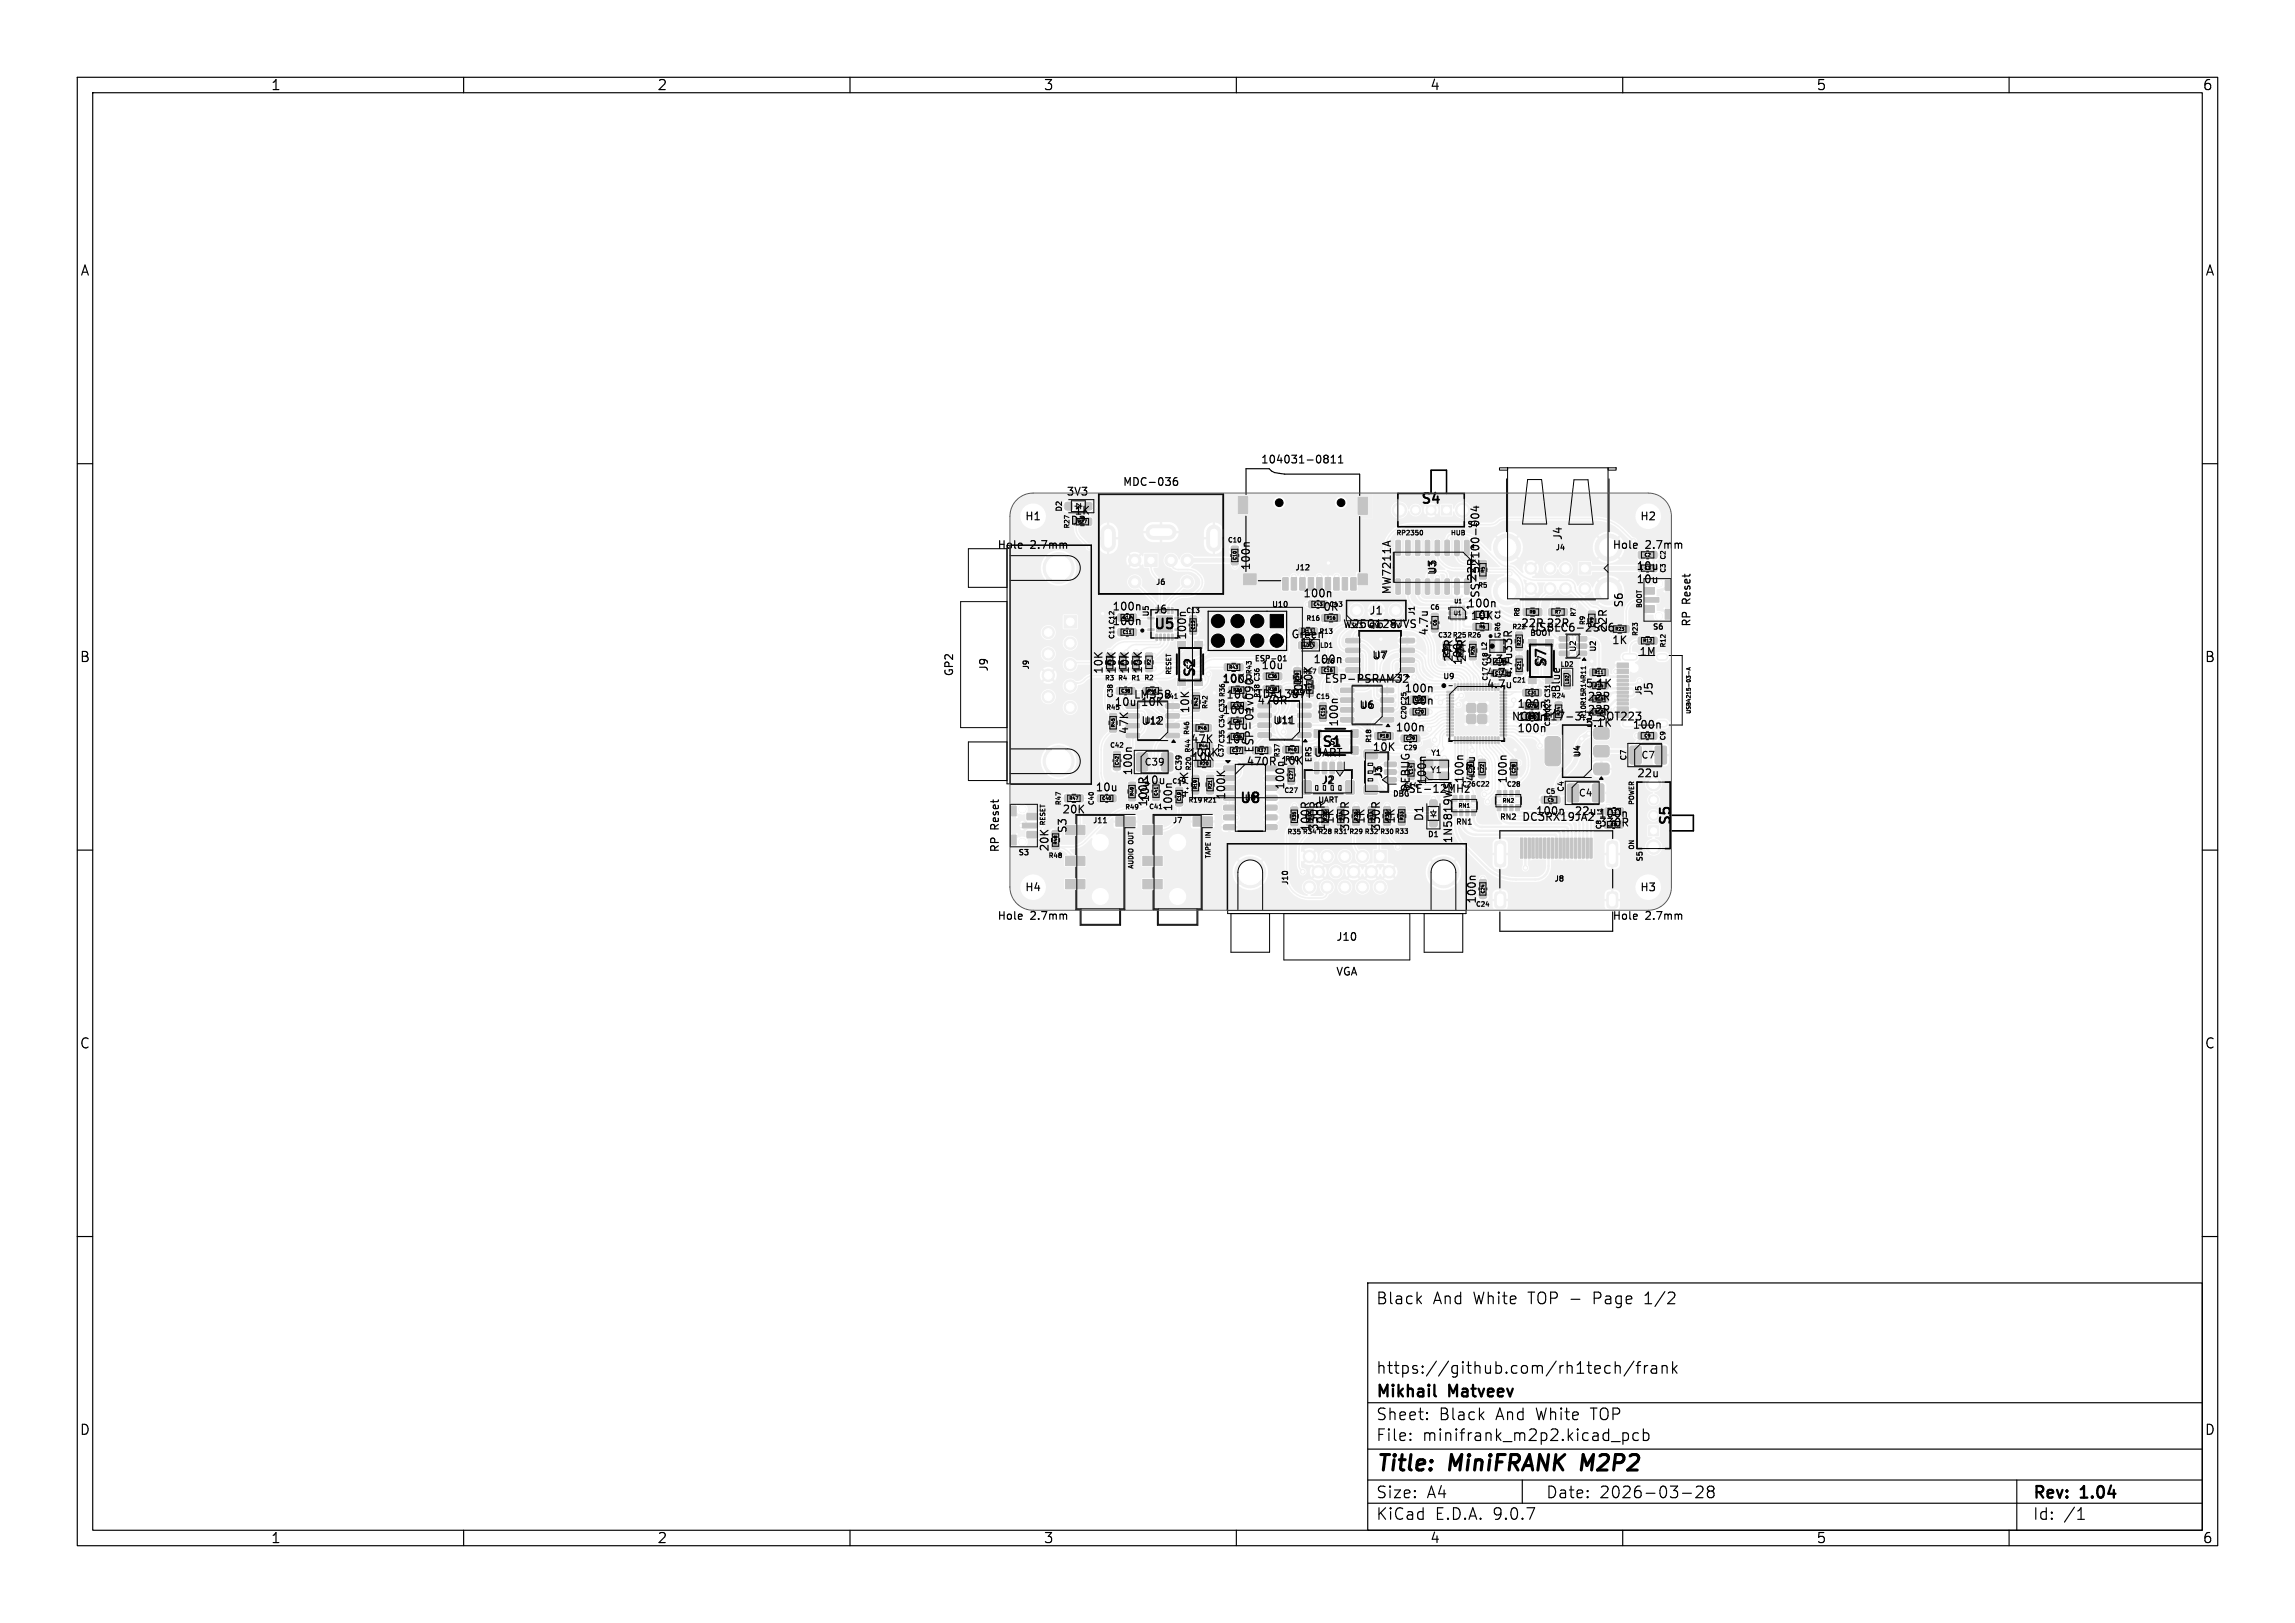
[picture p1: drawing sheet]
<svg xmlns="http://www.w3.org/2000/svg" width="297mm" height="210mm" viewBox="0 0 297 210" stroke-linecap="round" stroke-linejoin="round" font-family="sans-serif">
<defs><g id="words">
<g font-size="2.8">
<text x="178" y="190.9">Title:</text>
<text x="187.7" y="190.9">MiniFRANK</text>
<text x="205.5" y="190.9">M2P2</text>
</g>
<g font-size="2.1">
<text x="178" y="169">Black</text>
<text x="185.4" y="169">And</text>
<text x="190.7" y="169">White</text>
<text x="198" y="169">TOP -</text>
<text x="206.6" y="169">Page</text>
<text x="213.4" y="169">1/2</text>
<text x="178" y="178">https://github.com/rh1tech/frank</text>
<text x="178" y="184">Sheet:</text>
<text x="178" y="181.2">Mikhail</text>
<text x="186.2" y="184">Black</text>
<text x="187.6" y="181.2">Matveev</text>
<text x="193.7" y="184">And</text>
<text x="199" y="184">White</text>
<text x="206.2" y="184">TOP</text>
<text x="178" y="186.7">File:</text>
<text x="184.1" y="186.7">minifrank_m2p2.kicad_pcb</text>
<text x="178" y="196.9">KiCad</text>
<text x="178" y="194.1">Size:</text>
<text x="184.7" y="194.1">A4</text>
<text x="185.7" y="196.9">E.D.A.</text>
<text x="193.3" y="196.9">9.0.7</text>
<text x="200" y="194.1">Date:</text>
<text x="207" y="194.1">2026-03-28</text>
<text x="263" y="194.3">Rev:</text>
<text x="263" y="196.9">Id:</text>
<text x="267.1" y="196.9">/1</text>
<text x="269.4" y="194.3">1.04</text>
</g>
<g font-size="1.8">
<text x="35" y="11.9">1</text>
<text x="85" y="11.9">2</text>
<text x="135" y="11.9">3</text>
<text x="185" y="11.9">4</text>
<text x="235" y="11.9">5</text>
<text x="285" y="11.9">6</text>
<text x="10.3" y="35.9">A</text>
<text x="285.4" y="35.9">A</text>
<text x="183.7" y="65.5">S4</text>
<text x="149.2" y="81.7">U5</text>
<text x="10.3" y="85.9">B</text>
<text x="155" y="87.8" transform="rotate(-90 155 87.8)">S2</text>
<text x="200.4" y="86.6" transform="rotate(-90 200.4 86.6)">S7</text>
<text x="285.3" y="85.9">B</text>
<text x="170.9" y="97">S1</text>
<text x="160.3" y="104.2">U8</text>
<text x="216.5" y="107" transform="rotate(-90 216.5 107)">S5</text>
<text x="10.3" y="135.9">C</text>
<text x="285.3" y="135.9">C</text>
<text x="10.3" y="185.9">D</text>
<text x="285.3" y="185.9">D</text>
<text x="35" y="199.9">1</text>
<text x="85" y="199.9">2</text>
<text x="135" y="199.9">3</text>
<text x="185" y="199.9">4</text>
<text x="235" y="199.9">5</text>
<text x="285" y="199.9">6</text>
</g>
<g font-size="1.4">
<text x="137.9" y="64.3">3V3</text>
<text x="145.2" y="63.1">MDC-036</text>
<text x="163.1" y="60.2">104031-0811</text>
<text x="129" y="71.2">Hole</text>
<text x="132.6" y="67.5">H1</text>
<text x="133.3" y="71.2">2.7mm</text>
<text x="138.4" y="68.1">D2</text>
<text x="139" y="66.8">1K</text>
<text x="202.3" y="70" transform="rotate(-90 202.3 70)">J4</text>
<text x="208.6" y="71.2">Hole</text>
<text x="212.2" y="67.5">H2</text>
<text x="212.9" y="71.2">2.7mm</text>
<text x="162" y="73.9" transform="rotate(-90 162 73.9)">100n</text>
<text x="168.6" y="77.5">100n</text>
<text x="180.2" y="77" transform="rotate(-90 180.2 77)">MW7211A</text>
<text x="186.1" y="74.5" transform="rotate(-90 186.1 74.5)">U3</text>
<text x="191.2" y="75.3" transform="rotate(-90 191.2 75.3)">22R</text>
<text x="191.6" y="77.5" transform="rotate(-90 191.6 77.5)">SS-52100-004</text>
<text x="211.7" y="74">10u</text>
<text x="211.7" y="75.7">10u</text>
<text x="143.9" y="81.1">100n</text>
<text x="143.9" y="79.2">100n</text>
<text x="149.2" y="79.6">J6</text>
<text x="153.7" y="82.9" transform="rotate(-90 153.7 82.9)">100n</text>
<text x="167" y="82.8">Green</text>
<text x="168.2" y="83.9">1K</text>
<text x="171.1" y="79.2">0R</text>
<text x="173.7" y="81.5">W25Q128JVS</text>
<text x="177.1" y="79.7">J1</text>
<text x="185" y="82.3" transform="rotate(-90 185 82.3)">4.7u</text>
<text x="189.8" y="78.8">100n</text>
<text x="190.2" y="80.4">10K</text>
<text x="196.7" y="81.4">22R 22R</text>
<text x="198" y="81.9">USBLC6-2SC6</text>
<text x="208.2" y="81.9" transform="rotate(-90 208.2 81.9)">22R</text>
<text x="208.5" y="83.6">1K</text>
<text x="210.2" y="78.7" transform="rotate(-90 210.2 78.7)">S6</text>
<text x="219" y="81.2" transform="rotate(-90 219 81.2)">RP</text>
<text x="219" y="78.2" transform="rotate(-90 219 78.2)">Reset</text>
<text x="123.5" y="87.6" transform="rotate(-90 123.5 87.6)">GP2</text>
<text x="128" y="87" transform="rotate(-90 128 87)">J9</text>
<text x="142.9" y="87.3" transform="rotate(-90 142.9 87.3)">10K</text>
<text x="144.6" y="87.3" transform="rotate(-90 144.6 87.3)">10K</text>
<text x="146.3" y="87.3" transform="rotate(-90 146.3 87.3)">10K</text>
<text x="148" y="87.3" transform="rotate(-90 148 87.3)">10K</text>
<text x="158.1" y="88.5">10K</text>
<text x="158.1" y="88.6">100R</text>
<text x="163.1" y="86.8">10u</text>
<text x="169.9" y="86">100n</text>
<text x="170.1" y="89.2" transform="rotate(-90 170.1 89.2)">10K</text>
<text x="171.3" y="88.6">ESP-PSRAM32</text>
<text x="177.5" y="85.5">U7</text>
<text x="181.7" y="89.8">100n</text>
<text x="188.2" y="85.8" transform="rotate(-90 188.2 85.8)">27R</text>
<text x="189.9" y="85.8" transform="rotate(-90 189.9 85.8)">27R</text>
<text x="192" y="86">3.3u</text>
<text x="192.3" y="87.8">4.7u</text>
<text x="192.3" y="89.3">4.7u</text>
<text x="195.9" y="87.8" transform="rotate(-90 195.9 87.8)">4.7u 33R</text>
<text x="202.1" y="89.7" transform="rotate(-90 202.1 89.7)">Blue</text>
<text x="205.1" y="89.2">5.1K</text>
<text x="212.1" y="85.1">1M</text>
<text x="144.1" y="91.6">10u</text>
<text x="146.2" y="95.1" transform="rotate(-90 146.2 95.1)">47K</text>
<text x="146.6" y="90.6">LM358</text>
<text x="147.5" y="91.6">10K</text>
<text x="147.6" y="94">U12</text>
<text x="154.1" y="92.4" transform="rotate(-90 154.1 92.4)">10K</text>
<text x="158.1" y="92.6">100n</text>
<text x="158.6" y="94.6">10u</text>
<text x="158.6" y="90.6">10u</text>
<text x="162.5" y="90.5">TDA1387T</text>
<text x="162.6" y="91.4">470R</text>
<text x="164.7" y="93.9">U11</text>
<text x="168.8" y="90.5" transform="rotate(-90 168.8 90.5)">10K</text>
<text x="173.4" y="94.1" transform="rotate(-90 173.4 94.1)">100n</text>
<text x="175.8" y="91.9">U6</text>
<text x="180.5" y="94.8">100n</text>
<text x="181.7" y="91.4">100n</text>
<text x="195.5" y="93.4">NCP1117-3.3_SOT223</text>
<text x="196.3" y="91.8">100n</text>
<text x="196.3" y="93.5">100n</text>
<text x="196.3" y="95">100n</text>
<text x="201" y="93.1" transform="rotate(-90 201 93.1)">1K</text>
<text x="205.1" y="94.3">5.1K</text>
<text x="205.3" y="90.9">22R</text>
<text x="205.3" y="92.6">22R</text>
<text x="211.2" y="94.5">100n</text>
<text x="214.1" y="90.1" transform="rotate(-90 214.1 90.1)">J5</text>
<text x="146.7" y="100.4" transform="rotate(-90 146.7 100.4)">100n</text>
<text x="147.9" y="101.7">10u</text>
<text x="153.8" y="98.1">100K</text>
<text x="154" y="96.4">47K</text>
<text x="154.1" y="98.7">10K</text>
<text x="158.5" y="96.4">10u</text>
<text x="161.2" y="99.3">470R</text>
<text x="162.4" y="97.5" transform="rotate(-90 162.4 97.5)">ESP-01v090</text>
<text x="165.6" y="99.2">10K</text>
<text x="169.9" y="98.1">UART</text>
<text x="170.9" y="101.7">J2</text>
<text x="177.5" y="97.4">10K</text>
<text x="179.1" y="100.9" transform="rotate(-90 179.1 100.9)">J3</text>
<text x="184.8" y="101.6" transform="rotate(-90 184.8 101.6)">100n</text>
<text x="189.6" y="101.5" transform="rotate(-90 189.6 101.5)">100n</text>
<text x="191.1" y="101.2" transform="rotate(-90 191.1 101.2)">4.7u</text>
<text x="195.2" y="101.5" transform="rotate(-90 195.2 101.5)">100n</text>
<text x="211.8" y="100.8">22u</text>
<text x="129.5" y="107.4" transform="rotate(-90 129.5 107.4)">Reset</text>
<text x="137.4" y="105.5">20K</text>
<text x="138.2" y="107.9" transform="rotate(-90 138.2 107.9)">S3</text>
<text x="141.7" y="102.6">10u</text>
<text x="148.7" y="104.5" transform="rotate(-90 148.7 104.5)">100R</text>
<text x="148.9" y="103.9" transform="rotate(-90 148.9 103.9)">10u</text>
<text x="151.9" y="105.1" transform="rotate(-90 151.9 105.1)">100n</text>
<text x="154" y="103.3" transform="rotate(-90 154 103.3)">4.7K</text>
<text x="158.8" y="103.6" transform="rotate(-90 158.8 103.6)">100K</text>
<text x="166.4" y="102.3" transform="rotate(-90 166.4 102.3)">100n</text>
<text x="169.7" y="107.7" transform="rotate(-90 169.7 107.7)">100R</text>
<text x="170.8" y="107.7" transform="rotate(-90 170.8 107.7)">330R</text>
<text x="171.7" y="107.7" transform="rotate(-90 171.7 107.7)">100R</text>
<text x="172.8" y="106.7" transform="rotate(-90 172.8 106.7)">1K</text>
<text x="174.8" y="107.7" transform="rotate(-90 174.8 107.7)">330R</text>
<text x="176.8" y="106.7" transform="rotate(-90 176.8 106.7)">1K</text>
<text x="178.8" y="107.7" transform="rotate(-90 178.8 107.7)">330R</text>
<text x="180.7" y="106.7" transform="rotate(-90 180.7 106.7)">1K</text>
<text x="181.3" y="102.8">ASE-12MHz</text>
<text x="182.6" y="102.5" transform="rotate(-90 182.6 102.5)">DEBUG</text>
<text x="184.4" y="106.4" transform="rotate(-90 184.4 106.4)">D1</text>
<text x="196.9" y="106.4">DC3RX19JA2</text>
<text x="198.7" y="105.7">100n</text>
<text x="203.7" y="105.7">22u 100n</text>
<text x="206.8" y="107.2">330R</text>
<text x="129.5" y="110.4" transform="rotate(-90 129.5 110.4)">RP</text>
<text x="135.9" y="110.3" transform="rotate(-90 135.9 110.3)">20K</text>
<text x="188.1" y="109.2" transform="rotate(-90 188.1 109.2)">1N5819WS</text>
<text x="129" y="119.2">Hole</text>
<text x="132.6" y="115.5">H4</text>
<text x="133.3" y="119.2">2.7mm</text>
<text x="191.2" y="117" transform="rotate(-90 191.2 117)">100n</text>
<text x="208.6" y="119.2">Hole</text>
<text x="212.2" y="115.5">H3</text>
<text x="212.9" y="119.2">2.7mm</text>
<text x="172.8" y="121.9">J10</text>
<text x="172.8" y="126.4">VGA</text>
</g>
<g font-size="1.2">
<text x="148" y="99.2">C39</text>
<text x="212.3" y="98.3">C7</text>
<text x="204.2" y="103.2">C4</text>
</g>
<g font-size="1.1">
<text x="185" y="100.2">Y1</text>
<text x="204.7" y="98.1" transform="rotate(-90 204.7 98.1)">U4</text>
</g>
<g font-size="1">
<text x="137.6" y="66.3" transform="rotate(-90 137.6 66.3)">D2</text>
<text x="189.8" y="68.4">S4</text>
<text x="201.2" y="71.4">J4</text>
<text x="149.5" y="75.9">J6</text>
<text x="167.5" y="74">J12</text>
<text x="148.9" y="79.9" transform="rotate(-90 148.9 79.9)">U5</text>
<text x="164.5" y="78.8">U10</text>
<text x="183.3" y="79.7" transform="rotate(-90 183.3 79.7)">J1</text>
<text x="197.9" y="82.5">BOOT</text>
<text x="213.8" y="81.7">S6</text>
<text x="133.3" y="86.7" transform="rotate(-90 133.3 86.7)">J9</text>
<text x="154.6" y="86.8" transform="rotate(-90 154.6 86.8)">S2</text>
<text x="162.2" y="85.8">ESP-01</text>
<text x="186.7" y="88.1">U9</text>
<text x="200" y="86.3" transform="rotate(-90 200 86.3)">S7</text>
<text x="204.1" y="84.4" transform="rotate(-90 204.1 84.4)">U2</text>
<text x="206.7" y="84.4" transform="rotate(-90 206.7 84.4)">U2</text>
<text x="148" y="93.8">U12</text>
<text x="165.1" y="93.8">U11</text>
<text x="212.6" y="90.1" transform="rotate(-90 212.6 90.1)">J5</text>
<text x="153.1" y="99.9" transform="rotate(-90 153.1 99.9)">C39</text>
<text x="169.9" y="98.7" transform="rotate(-90 169.9 98.7)">ERS</text>
<text x="172" y="96.6">S1</text>
<text x="185.1" y="98">Y1</text>
<text x="210.7" y="98.5" transform="rotate(-90 210.7 98.5)">C7</text>
<text x="141.3" y="106.7">J11</text>
<text x="151.7" y="106.7">J7</text>
<text x="161" y="103.8">U8</text>
<text x="170.5" y="104.1">UART</text>
<text x="180.2" y="103.3">DBG</text>
<text x="188.3" y="106.9">RN1</text>
<text x="194" y="106.3">RN2</text>
<text x="202.6" y="102.6" transform="rotate(-90 202.6 102.6)">C4</text>
<text x="131.7" y="110.9">S3</text>
<text x="184.7" y="108.5">D1</text>
<text x="212.8" y="111.6" transform="rotate(-90 212.8 111.6)">S5</text>
<text x="166.9" y="114.6" transform="rotate(-90 166.9 114.6)">J10</text>
<text x="201.1" y="114.3">J8</text>
</g>
<g font-size=".8">
<text x="138.6" y="68.5" transform="rotate(-90 138.6 68.5)">R27</text>
<text x="158.8" y="70.4">C10</text>
<text x="180.6" y="69.3">RP2350</text>
<text x="187.7" y="69.3">HUB</text>
<text x="191.2" y="76.2">R5</text>
<text x="215.7" y="74.2" transform="rotate(-90 215.7 74.2)">C3</text>
<text x="215.7" y="72.5" transform="rotate(-90 215.7 72.5)">C2</text>
<text x="144.4" y="82.8" transform="rotate(-90 144.4 82.8)">C11 C12</text>
<text x="153.4" y="79.5">C13</text>
<text x="169" y="80.5">R16</text>
<text x="170.7" y="82.2">R13</text>
<text x="170.8" y="84">LD1</text>
<text x="171.9" y="78.7">C43</text>
<text x="174.6" y="81.4">3V3</text>
<text x="177.1" y="81.4">GND</text>
<text x="180" y="81.4">5V</text>
<text x="185" y="79.1">C6</text>
<text x="186" y="82.7">C32 R25 R26</text>
<text x="194.3" y="81.8" transform="rotate(-90 194.3 81.8)">R6 C1</text>
<text x="195.6" y="81.6">R22</text>
<text x="196.8" y="79.9" transform="rotate(-90 196.8 79.9)">R8</text>
<text x="204.1" y="79.9" transform="rotate(-90 204.1 79.9)">R7</text>
<text x="205.3" y="81" transform="rotate(-90 205.3 81)">R9</text>
<text x="212.1" y="82.4" transform="rotate(-90 212.1 82.4)">R23</text>
<text x="212.5" y="78.8" transform="rotate(-90 212.5 78.8)">BOOT</text>
<text x="215.7" y="83.9" transform="rotate(-90 215.7 83.9)">R12</text>
<text x="142.9" y="88.2">R3</text>
<text x="144.6" y="88.2">R4</text>
<text x="146.3" y="88.2">R1</text>
<text x="148" y="88.2">R2</text>
<text x="151.6" y="87.5" transform="rotate(-90 151.6 87.5)">RESET</text>
<text x="162.1" y="87.3" transform="rotate(-90 162.1 87.3)">R43</text>
<text x="168.5" y="87.4">R17</text>
<text x="170.9" y="86">C16</text>
<text x="192.7" y="88.2" transform="rotate(-90 192.7 88.2)">C17 C18 L2</text>
<text x="195.6" y="88.5">C21</text>
<text x="201.9" y="86.4">LD2</text>
<text x="143.1" y="92">R45</text>
<text x="144.2" y="90.4" transform="rotate(-90 144.2 90.4)">C38</text>
<text x="150.6" y="90.6">R41</text>
<text x="154.1" y="95.2" transform="rotate(-90 154.1 95.2)">R46</text>
<text x="156.4" y="91.8" transform="rotate(-90 156.4 91.8)">R42</text>
<text x="163.2" y="90.4" transform="rotate(-90 163.2 90.4)">R38 C36</text>
<text x="166.9" y="90.1">R39</text>
<text x="170.2" y="90.6">C15</text>
<text x="182.2" y="93.2" transform="rotate(-90 182.2 93.2)">C20 C25</text>
<text x="200.7" y="90.5">R24</text>
<text x="200.8" y="94.1" transform="rotate(-90 200.8 94.1)">C30 C23 C31</text>
<text x="205.4" y="93.1" transform="rotate(-90 205.4 93.1)">R10 R15 R14 R11</text>
<text x="215.7" y="95.9" transform="rotate(-90 215.7 95.9)">C9</text>
<text x="143.6" y="96.9">C42</text>
<text x="151.6" y="101.6">C19</text>
<text x="154.2" y="97.5" transform="rotate(-90 154.2 97.5)">R44</text>
<text x="154.3" y="99.8" transform="rotate(-90 154.3 99.8)">R20</text>
<text x="158.5" y="98.1" transform="rotate(-90 158.5 98.1)">C37 C35 C34 C33 R36</text>
<text x="165.8" y="98.1" transform="rotate(-90 165.8 98.1)">R37</text>
<text x="166.2" y="98.7">R40</text>
<text x="177.6" y="96.2" transform="rotate(-90 177.6 96.2)">R18</text>
<text x="181.5" y="97.2">C29</text>
<text x="189.1" y="101.9">C26 C22</text>
<text x="194.9" y="102">C28</text>
<text x="135.3" y="107" transform="rotate(-90 135.3 107)">RESET</text>
<text x="137.5" y="104.3" transform="rotate(-90 137.5 104.3)">R47</text>
<text x="141.7" y="104.3" transform="rotate(-90 141.7 104.3)">C40</text>
<text x="145.5" y="104.9">R49</text>
<text x="148.6" y="104.9">C41</text>
<text x="153.7" y="104">R19 R21</text>
<text x="166.1" y="102.8">C27</text>
<text x="181.6" y="102.1">C14</text>
<text x="200" y="102.9">C5</text>
<text x="207.4" y="107.4" transform="rotate(-90 207.4 107.4)">C8</text>
<text x="211.5" y="104.3" transform="rotate(-90 211.5 104.3)">POWER</text>
<text x="135.6" y="111.2">R48</text>
<text x="146.7" y="112.6" transform="rotate(-90 146.7 112.6)">AUDIO</text>
<text x="146.7" y="109.2" transform="rotate(-90 146.7 109.2)">OUT</text>
<text x="156.7" y="111.2" transform="rotate(-90 156.7 111.2)">TAPE IN</text>
<text x="166.5" y="108.1">R35 R34 R28 R31 R29 R32</text>
<text x="178.5" y="108.1">R30 R33</text>
<text x="211.5" y="110" transform="rotate(-90 211.5 110)">ON</text>
<text x="190.9" y="117.5">C24</text>
</g>
<g font-size=".7">
<text x="188.1" y="79.7">U1</text>
<text x="188.1" y="78.2">U1</text>
<text x="193.3" y="82.6">L2</text>
<text x="219" y="92.5" transform="rotate(-90 219 92.5)">USB4215-03-A</text>
<text x="188.7" y="104.6">RN1</text>
<text x="194.4" y="104">RN2</text>
<text x="207.4" y="105.5" transform="rotate(-90 207.4 105.5)">L1</text>
</g>
<g font-size=".6">
<text x="139.4" y="67.8">R27</text>
<text x="160.1" y="72.5" transform="rotate(-90 160.1 72.5)">C10</text>
<text x="192.2" y="74.2" transform="rotate(-90 192.2 74.2)">R5</text>
<text x="212.8" y="72.1">C2</text>
<text x="212.8" y="73.8">C3</text>
<text x="145.2" y="82.1">C11</text>
<text x="145.2" y="80.2">C12</text>
<text x="154.7" y="81.5" transform="rotate(-90 154.7 81.5)">C13</text>
<text x="168.6" y="82">R13</text>
<text x="168.7" y="83.8">LD1</text>
<text x="169.9" y="78.5">C43</text>
<text x="171.6" y="80.2">R16</text>
<text x="186" y="81" transform="rotate(-90 186 81)">C6</text>
<text x="191.4" y="79.8">C1</text>
<text x="191.4" y="81.4">R6</text>
<text x="196.9" y="83.6" transform="rotate(-90 196.9 83.6)">R22</text>
<text x="197.9" y="79.5">R8</text>
<text x="201.2" y="79.5">R7</text>
<text x="206.3" y="80.7" transform="rotate(-90 206.3 80.7)">R9</text>
<text x="209" y="81.7">R23</text>
<text x="212.6" y="83.2">R12</text>
<text x="143.9" y="86.2" transform="rotate(-90 143.9 86.2)">R3</text>
<text x="145" y="89.7">C38</text>
<text x="145.6" y="86.2" transform="rotate(-90 145.6 86.2)">R4</text>
<text x="147.3" y="86.2" transform="rotate(-90 147.3 86.2)">R1</text>
<text x="148.5" y="89.7">R41</text>
<text x="149" y="86.1" transform="rotate(-90 149 86.1)">R2</text>
<text x="159" y="86.6">R43</text>
<text x="159.5" y="89.6">R36</text>
<text x="164" y="89.5">R38</text>
<text x="164" y="87.8">C36</text>
<text x="168.2" y="88.3" transform="rotate(-90 168.2 88.3)">R39</text>
<text x="169.8" y="89.5" transform="rotate(-90 169.8 89.5)">R17</text>
<text x="171.2" y="87">C16</text>
<text x="187.5" y="84.8" transform="rotate(-90 187.5 84.8)">C32</text>
<text x="189.2" y="84.8" transform="rotate(-90 189.2 84.8)">R25</text>
<text x="190.9" y="84.8" transform="rotate(-90 190.9 84.8)">R26</text>
<text x="193.4" y="85.9">C18</text>
<text x="193.4" y="87.4">C17</text>
<text x="196.9" y="86.7" transform="rotate(-90 196.9 86.7)">C21</text>
<text x="197.6" y="89.9">C31</text>
<text x="203.1" y="88.6" transform="rotate(-90 203.1 88.6)">LD2</text>
<text x="206.3" y="89">R14</text>
<text x="206.3" y="87.3">R11</text>
<text x="144.3" y="94.2" transform="rotate(-90 144.3 94.2)">R45</text>
<text x="154.9" y="94.5">R46</text>
<text x="155.1" y="91.5" transform="rotate(-90 155.1 91.5)">R42</text>
<text x="159.5" y="93.6">C34</text>
<text x="159.5" y="95.6">C35</text>
<text x="159.5" y="91.6">C33</text>
<text x="171.5" y="92.8" transform="rotate(-90 171.5 92.8)">C15</text>
<text x="178.5" y="95.5">R18</text>
<text x="181.9" y="95.8">C29</text>
<text x="183" y="90.8">C25</text>
<text x="183" y="92.4">C20</text>
<text x="197.6" y="91.6">C23</text>
<text x="197.6" y="93.1">C30</text>
<text x="202" y="92.7" transform="rotate(-90 202 92.7)">R24</text>
<text x="206.3" y="90.7">R15</text>
<text x="206.3" y="92.4">R10</text>
<text x="212.8" y="95.5">C9</text>
<text x="144.8" y="99.1" transform="rotate(-90 144.8 99.1)">C42</text>
<text x="155.1" y="96.8">R44</text>
<text x="155.2" y="99.1">R20</text>
<text x="159.4" y="97.4">C37</text>
<text x="162.6" y="97.4">R37</text>
<text x="166.6" y="97.3">R40</text>
<text x="167.4" y="100.9" transform="rotate(-90 167.4 100.9)">C27</text>
<text x="182.9" y="100.3" transform="rotate(-90 182.9 100.3)">C14</text>
<text x="190.6" y="100.1" transform="rotate(-90 190.6 100.1)">C26</text>
<text x="192.1" y="100.1" transform="rotate(-90 192.1 100.1)">C22</text>
<text x="196.2" y="100.1" transform="rotate(-90 196.2 100.1)">C28</text>
<text x="138.3" y="103.6">R47</text>
<text x="142.6" y="103.6">C40</text>
<text x="146.8" y="103.1" transform="rotate(-90 146.8 103.1)">R49</text>
<text x="149.9" y="103" transform="rotate(-90 149.9 103)">C41</text>
<text x="152.9" y="103.7" transform="rotate(-90 152.9 103.7)">C19</text>
<text x="155" y="102.2" transform="rotate(-90 155 102.2)">R19</text>
<text x="156.9" y="102.2" transform="rotate(-90 156.9 102.2)">R21</text>
<text x="167.8" y="106.3" transform="rotate(-90 167.8 106.3)">R35</text>
<text x="169.8" y="106.2" transform="rotate(-90 169.8 106.2)">R34</text>
<text x="171.8" y="106.2" transform="rotate(-90 171.8 106.2)">R28</text>
<text x="173.8" y="106.2" transform="rotate(-90 173.8 106.2)">R31</text>
<text x="175.8" y="106.2" transform="rotate(-90 175.8 106.2)">R29</text>
<text x="177.8" y="106.2" transform="rotate(-90 177.8 106.2)">R32</text>
<text x="179.8" y="106.2" transform="rotate(-90 179.8 106.2)">R30</text>
<text x="181.7" y="106.2" transform="rotate(-90 181.7 106.2)">R33</text>
<text x="200.2" y="103.8">C5</text>
<text x="208.4" y="107">C8</text>
<text x="208.5" y="105.3">L1</text>
<text x="136.9" y="109.3" transform="rotate(-90 136.9 109.3)">R48</text>
<text x="192.2" y="115.7" transform="rotate(-90 192.2 115.7)">C24</text>
</g>
</g></defs>
<g fill="#f0f0f0" stroke="#f0f0f0" stroke-width=".13">
<path d="M154.6 87.8h1v.9h-1z"/>
<path d="M152.4 87.8h1v.9h-1z"/>
<path d="M154.6 83h1v.9h-1z"/>
<path d="M152.4 83h1v.9h-1z"/>
<path d="M179.2 100.6h1.4l.1 .2v.3l-.1 .1h-1.4v-.1z"/>
<path d="M179.2 99.6h1.4l.1 .2v.3l-.1 .1h-1.4v-.1z"/>
<path d="M179.2 98.6h1.4l.1 .2v.3l-.1 .1h-1.4v-.1z"/>
<path d="M176.6 101.7l.2-.1h1.3l.2 .3v.7l-.3 .2h-1.3l-.2-.2z"/>
<path d="M176.6 97.1l.2-.1h1.3l.2 .3v.7l-.3 .2h-1.3l-.2-.2z"/>
<path d="M147.1 97.5l1.2-.1 .2 .2 .1 1.9-.2 .3h-1.1l-.2-.2-.1-1.9z"/>
<path d="M150.4 97.5l1.2-.1 .2 .2v1.9l-.2 .3h-1.1l-.2-.2v-1.9z"/>
<path d="M197.1 89.2h.2h.6v.2v.6l-.2 .1-.6-.1v-.1z"/>
<path d="M198.7 89.2h.1h.6l.1 .2-.1 .6-.1 .1-.6-.1-.1-.1z"/>
<path d="M172.7 79.5h.7v.9h-.7z"/>
<path d="M171.1 79.5h.7v.9h-.7z"/>
<path d="M163.8 96.7h.6v.8h-.6z"/>
<path d="M187.3 89.4h.8v.2h-.8z"/>
<path d="M187.3 89.8h.8v.2h-.8z"/>
<path d="M187.3 90.2h.8v.2h-.8z"/>
<path d="M187.3 90.6h.8v.2h-.8z"/>
<path d="M187.3 91h.8v.2h-.8z"/>
<path d="M187.3 91.4h.8v.2h-.8z"/>
<path d="M187.3 91.8h.8v.2h-.8z"/>
<path d="M187.3 92.2h.8v.2h-.8z"/>
<path d="M187.3 92.6h.8v.2h-.8z"/>
<path d="M187.3 93h.8v.2h-.8z"/>
<path d="M187.3 93.4h.8v.2h-.8z"/>
<path d="M187.3 93.8h.8v.2h-.8z"/>
<path d="M187.3 94.2h.8v.2h-.8z"/>
<path d="M187.3 94.6h.8v.2h-.8z"/>
<path d="M187.3 95h.8v.2h-.8z"/>
<path d="M188.2 95.4h.2v.8h-.2z"/>
<path d="M188.6 95.3l.2 .1v.8h-.2z"/>
<path d="M189 95.3l.2 .1v.8h-.2z"/>
<path d="M189.4 95.3l.2 .1v.8h-.2z"/>
<path d="M189.8 95.3l.2 .1v.8h-.2z"/>
<path d="M190.2 95.3l.2 .1v.8h-.2z"/>
<path d="M190.6 95.3l.2 .1v.8h-.2z"/>
<path d="M191 95.3l.2 .1v.8h-.2z"/>
<path d="M191.4 95.3l.2 .1v.8h-.2z"/>
<path d="M191.8 95.3l.2 .1v.8h-.2z"/>
<path d="M192.2 95.3l.2 .1v.8h-.2z"/>
<path d="M192.6 95.3l.2 .1v.8h-.2z"/>
<path d="M193 95.3l.2 .1v.8h-.2z"/>
<path d="M193.4 95.3l.2 .1v.8h-.2z"/>
<path d="M193.8 95.3l.2 .1v.8h-.2z"/>
<path d="M194.1 95h.8l.1 .2h-.8z"/>
<path d="M194.1 94.6h.8l.1 .2h-.8z"/>
<path d="M194.1 94.2h.8l.1 .2h-.8z"/>
<path d="M194.1 93.8h.8l.1 .2h-.8z"/>
<path d="M194.1 93.4h.8l.1 .2h-.8z"/>
<path d="M194.1 93h.8l.1 .2h-.8z"/>
<path d="M194.1 92.6h.8l.1 .2h-.8z"/>
<path d="M194.1 92.2h.8l.1 .2h-.8z"/>
<path d="M194.1 91.8h.8l.1 .2h-.8z"/>
<path d="M194.1 91.4h.8l.1 .2h-.8z"/>
<path d="M194.1 91h.8l.1 .2h-.8z"/>
<path d="M194.1 90.6h.8l.1 .2h-.8z"/>
<path d="M194.1 90.2h.8l.1 .2h-.8z"/>
<path d="M194.1 89.8h.8l.1 .2h-.8z"/>
<path d="M191.8 88.5h.2v.8h-.2z"/>
<path d="M191.4 88.5h.2v.8h-.2z"/>
<path d="M191 88.5h.2v.8h-.2z"/>
<path d="M190.6 88.5h.2v.8h-.2z"/>
<path d="M190.2 88.5h.2v.8h-.2z"/>
<path d="M189.8 88.5h.2v.8h-.2z"/>
<path d="M189.4 88.5h.2v.8h-.2z"/>
<path d="M189 88.5h.2v.8h-.2z"/>
<path d="M188.6 88.5h.2v.8h-.2z"/>
<path d="M188.2 88.5h.2v.8h-.2z"/>
<path d="M189.5 90.7h3.3v3.3h-3.3z"/>
<path d="M191.4 98.3l.1-.1 .7 .1 .1 .2-.1 .6h-.2h-.6l-.1-.2z"/>
<path d="M191.4 99.8h.1h.7l.1 .2-.1 .6-.2 .1-.6-.1-.1-.1z"/>
<path d="M166 74.8h.7v1.6h-.7z"/>
<path d="M167.1 74.8h.7v1.6h-.7z"/>
<path d="M168.2 74.8h.7v1.6h-.7z"/>
<path d="M169.3 74.8h.7v1.6h-.7z"/>
<path d="M170.4 74.8h.7v1.6h-.7z"/>
<path d="M160.2 64.3h1.2v2.2h-1.2z"/>
<path d="M160.9 74.3h1.6v1.4h-1.6z"/>
<path d="M171.5 74.8h.7v1.6h-.7z"/>
<path d="M175.7 64.4h1.2v2.2h-1.2z"/>
<path d="M175.7 74.3h1.2v1.4h-1.2z"/>
<path d="M172.6 74.8h.7v1.6h-.7z"/>
<path d="M173.7 74.8h.7v1.6h-.7z"/>
<path d="M174.8 74.8h.7v1.6h-.7z"/>
<path d="M154.3 100.4h.8v.6h-.8z"/>
<path d="M154.3 102h.8v.7h-.8z"/>
<path d="M137.8 102.9h.7v.8h-.7z"/>
<path d="M139.5 102.9h.6v.8h-.6z"/>
<path d="M146.1 102.9h.8v.7h-.8z"/>
<path d="M146.1 101.3h.8v.6h-.8z"/>
<path d="M154.4 93.8h.7v.8h-.7z"/>
<path d="M156.1 93.8h.6v.8h-.6z"/>
<path d="M163.5 88.8h.7v.8h-.7z"/>
<path d="M165.2 88.8h.6v.8h-.6z"/>
<path d="M143.6 102.9l.2-.1 .6 .1v.2v.6l-.2 .1-.6-.1-.1-.1z"/>
<path d="M142.1 102.9l.1-.1 .6 .1 .1 .2-.1 .6-.1 .1-.6-.1-.1-.1z"/>
<path d="M204.1 84.3h1.2l.1 .1v.4l-.2 .1-1.1-.1-.1-.1z"/>
<path d="M204.1 83.3h1.2l.1 .2v.3l-.2 .1h-1.1l-.1-.1z"/>
<path d="M204.1 82.4h1.2l.1 .1v.4l-.2 .1-1.1-.1-.1-.1z"/>
<path d="M201.8 82.4h1.2l.1 .1v.4l-.2 .1-1-.1-.1-.1z"/>
<path d="M201.8 83.3h1.2l.1 .2v.3l-.2 .1h-1l-.1-.1z"/>
<path d="M201.8 84.3h1.2l.1 .1v.4l-.2 .1-1-.1-.1-.1z"/>
<path d="M167.1 106.1h.8v.7h-.8z"/>
<path d="M167.1 104.5h.8v.6h-.8z"/>
<path d="M152.2 101.9h.2h.6l.1 .2-.1 .6-.2 .1-.6-.1-.1-.2z"/>
<path d="M152.2 103.5l.2-.1 .6 .1 .1 .1-.1 .6-.2 .1-.6-.1-.1-.1z"/>
<path d="M190.4 102.9h.5v.8h-.5z"/>
<path d="M189.7 102.9h.4v.8h-.4z"/>
<path d="M188.9 102.9h.4v.8h-.4z"/>
<path d="M188.9 104.7h.4v.8h-.4z"/>
<path d="M189.7 104.7h.4v.8h-.4z"/>
<path d="M190.4 104.7h.5v.8h-.5z"/>
<path d="M158.5 85.9h.7v.9h-.7z"/>
<path d="M160.1 85.9h.7v.9h-.7z"/>
<path d="M189.2 78.4h.3v.6h-.3z"/>
<path d="M188.8 78.4h.2v.6h-.2z"/>
<path d="M188.3 78.4h.2v.6h-.2z"/>
<path d="M187.7 78.4h.3v.6h-.3z"/>
<path d="M187.5 79.2h.6v.3h-.6z"/>
<path d="M187.7 79.7h.3v.6h-.3z"/>
<path d="M188.3 79.7h.2v.6h-.2z"/>
<path d="M188.8 79.7h.2v.6h-.2z"/>
<path d="M189.2 79.7h.3v.6h-.3z"/>
<path d="M189.2 79.2h.6v.3h-.6z"/>
<path d="M160.5 92.9l.2-.1 .6 .1v.2v.6l-.2 .1-.6-.1v-.1z"/>
<path d="M159 92.9l.1-.1 .6 .1 .1 .2-.1 .6-.1 .1-.6-.1-.1-.1z"/>
<path d="M158.4 99.1h1.4l.1 .2v.3l-.2 .1h-1.3l-.1-.1z"/>
<path d="M158.4 100.4h1.4l.1 .1v.4l-.2 .1h-1.3l-.1-.1z"/>
<path d="M158.4 101.7l1.4-.1 .1 .2v.4l-.2 .1h-1.3l-.1-.2z"/>
<path d="M158.4 103l1.4-.1 .1 .2v.4l-.2 .1-1.3-.1-.1-.1z"/>
<path d="M158.4 104.2h1.4l.1 .1v.4l-.2 .1h-1.3l-.1-.1z"/>
<path d="M158.4 105.5h1.4l.1 .1v.4l-.2 .1h-1.3l-.1-.2z"/>
<path d="M158.4 106.8l1.4-.1 .1 .2v.4l-.2 .1h-1.3l-.1-.2z"/>
<path d="M163.8 106.8l1.4-.1 .1 .2v.4l-.2 .1h-1.2l-.1-.2z"/>
<path d="M163.8 105.5h1.4l.1 .1v.4l-.2 .1h-1.2l-.1-.2z"/>
<path d="M163.8 104.2h1.4l.1 .1v.4l-.2 .1h-1.2l-.1-.1z"/>
<path d="M163.8 103l1.4-.1 .1 .2v.4l-.2 .1-1.2-.1-.1-.1z"/>
<path d="M163.8 101.7l1.4-.1 .1 .2v.4l-.2 .1h-1.2l-.1-.2z"/>
<path d="M163.8 100.4h1.4l.1 .1v.4l-.2 .1h-1.2l-.1-.1z"/>
<path d="M163.8 99.1h1.4l.1 .2v.3l-.2 .1h-1.2l-.1-.1z"/>
<path d="M167.5 86.5h.8v.6h-.8z"/>
<path d="M196.2 84.9h.1h.7l.1 .2-.1 .6-.2 .1-.6-.1-.1-.2z"/>
<path d="M196.2 86.5l.1-.1 .7 .1 .1 .1-.1 .6-.2 .1-.6-.1-.1-.1z"/>
<path d="M197.8 82.8h1v.9h-1z"/>
<path d="M200 82.8h1v.9h-1z"/>
<path d="M197.8 87.6h1v.9h-1z"/>
<path d="M200 87.6h1v.9h-1z"/>
<path d="M160.4 96.7l.2-.1 .6 .1 .1 .2-.1 .6-.2 .1-.6-.1-.1-.1z"/>
<path d="M158.9 96.7l.1-.1 .6 .1 .1 .2-.1 .6-.1 .1-.6-.1-.1-.1z"/>
<path d="M211 96.6l1.2-.1 .2 .2v1.9l-.1 .3h-1.1l-.3-.2v-1.9z"/>
<path d="M214.2 96.6l1.2-.1 .3 .2v1.9l-.2 .3h-1.1l-.2-.2v-1.9z"/>
<path d="M185.1 106.1l.1-.1 .7 .1 .1 .2-.1 .6-.2 .1-.6-.1-.1-.1z"/>
<path d="M185.1 103.6l.1-.1 .7 .1 .1 .2-.1 .6-.2 .1-.6-.1-.1-.1z"/>
<path d="M194.5 85.2l.1-.1 .6 .1 .1 .2-.1 .6-.1 .1-.6-.1-.1-.1z"/>
<path d="M140.6 67.1h.6v.8h-.6z"/>
<path d="M190.2 83h.8v.7h-.8z"/>
<path d="M190.2 84.7h.8v.6h-.8z"/>
<path d="M148.2 71.7h1.5v1.6h-1.5z"/>
<path d="M196.1 102.3h.5v.8h-.5z"/>
<path d="M195.4 102.3h.4v.8h-.4z"/>
<path d="M194.6 102.3h.4v.8h-.4z"/>
<path d="M193.8 102.3h.4v.8h-.4z"/>
<path d="M193.8 104.1h.4v.8h-.4z"/>
<path d="M194.6 104.1h.4v.8h-.4z"/>
<path d="M195.4 104.1h.4v.8h-.4z"/>
<path d="M196.1 104.1h.5v.8h-.5z"/>
<path d="M212.9 78.4h1.2v.8h-1.2z"/>
<path d="M212.9 76h1.2v.9h-1.2z"/>
<path d="M212.9 77.3h1.8v.6h-1.8z"/>
<path d="M215.5 78.9h.6v1.2h-.6z"/>
<path d="M215.5 75.1h.6v1.3h-.6z"/>
<path d="M171 77.8l.1-.1 .6 .1 .1 .2-.1 .6-.1 .1-.6-.1-.1-.1z"/>
<path d="M169.4 77.8l.2-.1 .6 .1 .1 .2-.1 .6-.2 .1-.6-.1-.1-.1z"/>
<path d="M196.2 81.8h.8v.7h-.8z"/>
<path d="M196.2 83.5h.8v.6h-.8z"/>
<path d="M192.3 80.7h.7v.8h-.7z"/>
<path d="M190.7 80.7h.6v.8h-.6z"/>
<path d="M173.1 98.6h.5l.1 .1v1.3l-.1 .1-.3 .1-.2-.1z"/>
<path d="M172.1 98.6h.4l.2 .1v1.3l-.1 .1-.4 .1-.1-.1z"/>
<path d="M171.1 98.6h.4l.2 .1v1.3l-.1 .1-.4 .1-.1-.1z"/>
<path d="M170.1 98.6h.5l.1 .1v1.3l-.1 .1-.3 .1-.2-.1z"/>
<path d="M174.2 101.1l.8-.1 .3 .2v1.4l-.2 .2h-.7l-.3-.2v-1.3z"/>
<path d="M168.6 101.1l.9-.1 .2 .2v1.4l-.2 .2h-.8l-.2-.2v-1.3z"/>
<path d="M168 94.9l1.6-.1 .1 .2v.3l-.2 .1h-1.5l-.1-.1z"/>
<path d="M168 93.6h1.6l.1 .1v.3l-.2 .1h-1.5l-.1-.1z"/>
<path d="M168 92.3h1.6l.1 .1v.4l-.2 .1h-1.5l-.1-.2z"/>
<path d="M168 91h1.6l.1 .2v.3l-.2 .1h-1.5l-.1-.1z"/>
<path d="M162.8 92.3h1.6l.1 .1v.4l-.1 .1h-1.5l-.1-.2z"/>
<path d="M162.8 93.6h1.6l.1 .1v.3l-.1 .1h-1.5l-.1-.1z"/>
<path d="M162.8 94.9l1.6-.1 .1 .2v.3l-.1 .1h-1.5l-.1-.1z"/>
<path d="M154.4 89.7h.8v.6h-.8z"/>
<path d="M154.4 91.3h.8v.7h-.8z"/>
<path d="M185.3 79.4h.2h.6l.1 .2-.1 .6-.1 .1-.7-.1-.1-.2z"/>
<path d="M185.3 81l.2-.1 .6 .1 .1 .1-.1 .6-.1 .1-.7-.1-.1-.1z"/>
<path d="M201.3 90.9h.8v.6h-.8z"/>
<path d="M146.3 81.4l.1-.1 .6 .1 .1 .2-.1 .6-.1 .1-.6-.1-.1-.1z"/>
<path d="M144.7 81.4l.2-.1 .6 .1v.2v.6l-.2 .1-.6-.1v-.1z"/>
<path d="M177.8 110h1.6v1.6h-1.6z"/>
<path d="M154.6 96.1h.6v.8h-.6z"/>
<path d="M156.2 96.1h.7v.8h-.7z"/>
<path d="M189.6 69.9h.4l.1 .1v1.8l-.1 .1h-.3l-.2-.1z"/>
<path d="M188.3 69.9h.4l.1 .1v1.8v.1h-.4l-.1-.1z"/>
<path d="M187 69.9h.4l.2 .1v1.8l-.1 .1h-.4l-.1-.1z"/>
<path d="M185.8 69.9h.4l.1 .1v1.8l-.1 .1h-.3l-.2-.1z"/>
<path d="M184.5 69.9h.4l.1 .1v1.8l-.1 .1h-.3l-.1-.1z"/>
<path d="M183.2 69.9h.4l.2 .1v1.8l-.1 .1h-.4l-.1-.1z"/>
<path d="M181.9 69.9h.4l.2 .1v1.8l-.1 .1h-.4l-.1-.1z"/>
<path d="M180.7 69.9h.4l.1 .1v1.8l-.1 .1h-.3l-.2-.1z"/>
<path d="M180.7 74.9h.4l.1 .1v1.8l-.1 .1h-.3l-.2-.1z"/>
<path d="M181.9 74.9h.4l.2 .1v1.8l-.1 .1h-.4l-.1-.1z"/>
<path d="M183.2 74.9h.4l.2 .1v1.8l-.1 .1h-.4l-.1-.1z"/>
<path d="M184.5 74.9h.4l.1 .1v1.8l-.1 .1h-.3l-.1-.1z"/>
<path d="M185.8 74.9h.4l.1 .1v1.8l-.1 .1h-.3l-.2-.1z"/>
<path d="M187 74.9h.4l.2 .1v1.8l-.1 .1h-.4l-.1-.1z"/>
<path d="M188.3 74.9h.4l.1 .1v1.8v.1h-.4l-.1-.1z"/>
<path d="M189.6 74.9h.4l.1 .1v1.8l-.1 .1h-.3l-.2-.1z"/>
<path d="M212.1 82.5h.6v.8h-.6z"/>
<path d="M213.7 82.5h.7v.8h-.7z"/>
<path d="M150.9 94.9h1.6l.1 .1v.4l-.1 .1h-1.5l-.1-.2z"/>
<path d="M150.9 93.6h1.6l.1 .2v.3l-.1 .1h-1.5l-.1-.1z"/>
<path d="M150.9 92.4l1.6-.1 .1 .2v.3l-.1 .1h-1.5l-.1-.1z"/>
<path d="M150.9 91.1h1.6l.1 .1v.4l-.1 .1-1.5-.1-.1-.1z"/>
<path d="M145.8 91.1h1.6l.1 .1v.4l-.2 .1-1.5-.1-.1-.1z"/>
<path d="M145.8 92.4l1.6-.1 .1 .2v.3l-.2 .1h-1.5l-.1-.1z"/>
<path d="M145.8 93.6h1.6l.1 .2v.3l-.2 .1h-1.5l-.1-.1z"/>
<path d="M145.8 94.9h1.6l.1 .1v.4l-.2 .1h-1.5l-.1-.2z"/>
<path d="M140.4 65.1l.1-.1 .7 .1 .1 .2-.1 .6-.2 .1-.6-.1-.1-.1z"/>
<path d="M137.9 65.1l.1-.1 .7 .1 .1 .2-.1 .6-.2 .1-.6-.1-.1-.1z"/>
<path d="M170.8 92.5h.1h.7l.1 .2-.1 .6-.2 .1-.6-.1-.1-.2z"/>
<path d="M170.8 91l.1-.1 .7 .1 .1 .1-.1 .6-.2 .1-.6-.1-.1-.1z"/>
<path d="M191.5 72.6h.8v.6h-.8z"/>
<path d="M191.5 74.2h.8v.7h-.8z"/>
<path d="M208.5 81h.6v.8h-.6z"/>
<path d="M210.1 81h.7v.8h-.7z"/>
<path d="M165.1 87.1l.1-.1 .6 .1 .1 .2-.1 .6-.1 .1-.6-.1-.1-.1z"/>
<path d="M163.5 87.1l.2-.1 .6 .1v.2v.6l-.2 .1-.6-.1-.1-.1z"/>
<path d="M168.1 81.3h.7v.8h-.7z"/>
<path d="M169.8 81.3h.6v.8h-.6z"/>
<path d="M204.4 72.8h1.4v1.5h-1.4z"/>
<path d="M199.5 103.1l.2-.1 .6 .1v.2v.6l-.2 .1-.6-.1v-.1z"/>
<path d="M201.1 103.1l.1-.1 .6 .1 .1 .2-.1 .6-.1 .1-.6-.1-.1-.1z"/>
<path d="M148.6 81.4h.7v.2h-.7z"/>
<path d="M149.6 82.1h.2v.8h-.2z"/>
<path d="M150.1 82.1h.2v.8h-.2z"/>
<path d="M150.6 82.1h.2v.8h-.2z"/>
<path d="M151.1 82.1h.2v.8h-.2z"/>
<path d="M151.6 82.1h.2v.8h-.2z"/>
<path d="M152 81.4h.8v.2h-.8z"/>
<path d="M152 79.9h.8v.2h-.8z"/>
<path d="M151.6 78.6h.2v.8h-.2z"/>
<path d="M151.1 78.6h.2v.8h-.2z"/>
<path d="M148.6 79.9h.7v.2h-.7z"/>
<path d="M149.7 79.7h2v2.1h-2z"/>
<path d="M195.5 98.3h.2h.6l.1 .2-.1 .6-.2 .1-.6-.1-.1-.2z"/>
<path d="M195.5 99.9l.2-.1 .6 .1 .1 .1-.1 .6-.2 .1-.6-.1-.1-.1z"/>
<path d="M200.5 78.8h.6v.8h-.6z"/>
<path d="M202.1 78.8h.7v.8h-.7z"/>
<path d="M148 89h.6v.8h-.6z"/>
<path d="M149.6 89h.7v.8h-.7z"/>
<path d="M156.2 102h.8v.7h-.8z"/>
<path d="M156.2 100.4h.8v.6h-.8z"/>
<path d="M160.7 88.9h.6v.8h-.6z"/>
<path d="M159 88.9h.7v.8h-.7z"/>
<path d="M156.3 98.4h.7v.8h-.7z"/>
<path d="M154.7 98.4h.6v.8h-.6z"/>
<path d="M181 104.4h.8v.7h-.8z"/>
<path d="M181 106.1h.8v.6h-.8z"/>
<path d="M186.5 65.4h1.4v1.3h-1.4z"/>
<path d="M148.3 84.5h.8v.7h-.8z"/>
<path d="M148.3 86.2h.8v.7h-.8z"/>
<path d="M209.3 92.2h1.4v.6h-1.4z"/>
<path d="M209.3 91.5h1.4v.6h-1.4z"/>
<path d="M209.3 90.9h1.4v.3h-1.4z"/>
<path d="M209.3 90.4h1.4v.3h-1.4z"/>
<path d="M209.3 89.9h1.4v.3h-1.4z"/>
<path d="M209.3 89.4h1.4v.3h-1.4z"/>
<path d="M209.3 88.9h1.4v.3h-1.4z"/>
<path d="M209.3 88.4h1.4v.3h-1.4z"/>
<path d="M209.3 87.9h1.4v.3h-1.4z"/>
<path d="M209.3 87.4h1.4v.3h-1.4z"/>
<path d="M209.3 86.6h1.4v.6h-1.4z"/>
<path d="M209.3 85.8h1.4v.6h-1.4z"/>
<path d="M144.1 98.8h.2h.7v.2v.6l-.2 .1-.7-.1v-.2z"/>
<path d="M144.1 97.3l.2-.1 .7 .1v.1v.6l-.2 .1-.7-.1v-.1z"/>
<path d="M197.2 78.8h.6v.8h-.6z"/>
<path d="M198.8 78.8h.7v.8h-.7z"/>
<path d="M191.5 113.9l.2-.1 .6 .1 .1 .1-.1 .6-.1 .1-.7-.1-.1-.1z"/>
<path d="M191.5 115.4h.2h.6l.1 .2-.1 .6-.1 .1-.7-.1-.1-.2z"/>
<path d="M172.3 86.3h.1h.6l.1 .2-.1 .6-.1 .1-.6-.1-.1-.1z"/>
<path d="M170.7 86.3h.2h.6v.2v.6l-.2 .1-.6-.1-.1-.1z"/>
<path d="M143.6 94h.9v.7h-.9z"/>
<path d="M143.6 92.4h.9v.6h-.9z"/>
<path d="M136.2 107.5h.8v.7h-.8z"/>
<path d="M136.2 109.2h.8v.7h-.8z"/>
<path d="M177.1 104.4h.8v.7h-.8z"/>
<path d="M177.1 106.1h.8v.7h-.8z"/>
<path d="M179.1 104.4h.8v.7h-.8z"/>
<path d="M179.1 106.1h.8v.7h-.8z"/>
<path d="M175.1 104.4h.8v.7h-.8z"/>
<path d="M175.1 106.1h.8v.7h-.8z"/>
<path d="M166.1 96.6h.6v.8h-.6z"/>
<path d="M167.7 96.6h.7v.8h-.7z"/>
<path d="M178.7 92.9l1.6-.1 .1 .2v.3l-.2 .1h-1.5l-.1-.1z"/>
<path d="M178.7 91.6h1.6l.1 .1v.4l-.2 .1-1.5-.1-.1-.1z"/>
<path d="M178.7 90.3h1.6l.1 .1v.4l-.2 .1h-1.5l-.1-.2z"/>
<path d="M178.7 89.1l1.6-.1 .1 .2v.3l-.2 .1h-1.5l-.1-.1z"/>
<path d="M173.5 89.1l1.6-.1 .1 .2v.3l-.1 .1h-1.5l-.1-.1z"/>
<path d="M173.5 90.3h1.6l.1 .1v.4l-.1 .1h-1.5l-.1-.2z"/>
<path d="M173.5 91.6h1.6l.1 .1v.4l-.1 .1-1.5-.1-.1-.1z"/>
<path d="M173.5 92.9l1.6-.1 .1 .2v.3l-.1 .1h-1.5l-.1-.1z"/>
<path d="M149.2 102.8l.1-.1 .7 .1 .1 .1-.1 .6-.2 .1-.6-.1-.1-.1z"/>
<path d="M173.1 104.4h.8v.7h-.8z"/>
<path d="M173.1 106.1h.8v.7h-.8z"/>
<path d="M205.6 79.1h.8v.7h-.8z"/>
<path d="M178 94.8h.6v.8h-.6z"/>
<path d="M179.6 94.8h.7v.8h-.7z"/>
<path d="M170.1 96.6h.8v1h-.8z"/>
<path d="M170.1 94.4h.8v1h-.8z"/>
<path d="M174.9 96.6h.8v1h-.8z"/>
<path d="M174.9 94.4h.8v1h-.8z"/>
<path d="M159.4 72.3l.1-.1 .7 .1 .1 .1-.1 .6-.1 .1-.7-.1-.1-.1z"/>
<path d="M159.4 70.7h.1h.7l.1 .2-.1 .6-.1 .1-.7-.1-.1-.2z"/>
<path d="M160.5 94.9l.2-.1 .6 .1v.2v.6l-.2 .1-.6-.1v-.1z"/>
<path d="M159 94.9l.1-.1 .6 .1 .1 .2-.1 .6-.1 .1-.6-.1-.1-.1z"/>
<path d="M184.1 91.7l.1-.1 .6 .1 .1 .2-.1 .6-.1 .1-.6-.1-.1-.1z"/>
<path d="M182.5 91.7l.2-.1 .6 .1v.2v.6l-.2 .1-.6-.1v-.1z"/>
<path d="M164.4 79.5h1.7v1.7h-1.7z"/>
<path d="M146.3 79.5l.1-.1 .6 .1 .1 .2-.1 .6-.1 .1-.6-.1-.1-.1z"/>
<path d="M144.7 79.5l.2-.1 .6 .1v.2v.6l-.2 .1-.6-.1v-.1z"/>
<path d="M206.4 98.8h.2h1.5l.1 .3v1l-.3 .2-1.5-.1-.1-.3v-.9z"/>
<path d="M206.4 96.5h.2h1.5l.1 .3v1l-.3 .2-1.5-.1-.1-.3v-.9z"/>
<path d="M200.1 95.4l.2-.1h1.1l.3 .1 .2 .2v3v.2l-.2 .2-1.4 .1-.3-.3-.1-3z"/>
<path d="M206.4 94.2h.2h1.5l.1 .3v1l-.3 .2-1.5-.1-.1-.3v-.9z"/>
<path d="M202.9 101.5l1.2-.1 .2 .2v1.9l-.1 .3h-1.1l-.3-.2v-1.9z"/>
<path d="M206.1 101.5l1.2-.1 .3 .2v1.9l-.2 .3h-1.1l-.2-.2v-1.9z"/>
<path d="M144.5 89l.2-.1 .6 .1v.2v.6l-.2 .1-.6-.1-.1-.1z"/>
<path d="M146.1 89l.1-.1 .6 .1 .1 .2-.1 .6-.1 .1-.6-.1-.1-.1z"/>
<path d="M147.9 110.8h2.5v1.2h-2.5z"/>
<path d="M147.9 113.8h2.5v1.2h-2.5z"/>
<path d="M154.4 105.7h2.5v1.2h-2.5z"/>
<path d="M147.9 106.8h2.5v1.2h-2.5z"/>
<path d="M182.9 95.1h.2h.6l.1 .2-.1 .7h-.2h-.6l-.1-.2z"/>
<path d="M181.4 95.1h.1h.6l.1 .2-.1 .7h-.1h-.6l-.1-.2z"/>
<path d="M213.3 106.9h1.3v1.3h-1.3z"/>
<path d="M160.5 90.9l.2-.1 .6 .1v.2v.6l-.2 .1-.6-.1v-.1z"/>
<path d="M159 90.9l.1-.1 .6 .1 .1 .2-.1 .6-.1 .1-.6-.1-.1-.1z"/>
<path d="M137.9 110.8h2.5v1.2h-2.5z"/>
<path d="M137.9 113.8h2.5v1.2h-2.5z"/>
<path d="M144.4 105.7h2.5v1.2h-2.5z"/>
<path d="M137.9 106.8h2.5v1.2h-2.5z"/>
<path d="M132.9 105.2h1.2v.9h-1.2z"/>
<path d="M132.9 107.6h1.2v.8h-1.2z"/>
<path d="M132.3 106.5h1.8v.6h-1.8z"/>
<path d="M130.9 104.3h.6v1.3h-.6z"/>
<path d="M130.9 108.1h.6v1.2h-.6z"/>
<path d="M181.2 86.4h1.8v.2v.3l-.1 .1h-1.7l-.1-.1z"/>
<path d="M181.2 85.2l1.8-.1v.2v.3l-.1 .1h-1.7l-.1-.1z"/>
<path d="M181.2 83.9h1.8v.1v.4l-.1 .1-1.7-.1-.1-.1z"/>
<path d="M181.2 82.6h1.8v.1v.4l-.1 .1h-1.7l-.1-.2z"/>
<path d="M174.2 82.6h1.8v.1v.4l-.1 .1h-1.7l-.1-.2z"/>
<path d="M174.2 83.9h1.8v.1v.4l-.1 .1-1.7-.1-.1-.1z"/>
<path d="M174.2 85.2l1.8-.1v.2v.3l-.1 .1h-1.7l-.1-.1z"/>
<path d="M174.2 86.4h1.8v.2v.3l-.1 .1h-1.7l-.1-.1z"/>
<path d="M137.7 79.7h1.6v1.6h-1.6z"/>
<path d="M184.2 100l.2-.1 1 .1 .1 .1-.1 .8-.2 .1-1-.1-.1-.2z"/>
<path d="M186.3 100l.2-.1 1 .1 .1 .1-.1 .8-.2 .1-1-.1v-.2z"/>
<path d="M186.3 98.3l.2-.1 1 .1 .1 .2-.1 .8h-.2h-1v-.2z"/>
<path d="M184.2 98.3l.2-.1 1 .1 .1 .2-.1 .8h-.2h-1l-.1-.2z"/>
<path d="M169.1 89.4h.8v.7h-.8z"/>
<path d="M169.7 83.1h.7v.8h-.7z"/>
<path d="M213.6 94.8l.2-.1 .6 .1v.2v.6l-.2 .1-.6-.1-.1-.1z"/>
<path d="M212 94.8l.2-.1 .6 .1 .1 .2-.1 .6-.2 .1-.6-.1v-.1z"/>
<path d="M192.8 82.8h.6v1.7h-.6z"/>
<path d="M194.1 82.8h.8v1.7h-.8z"/>
<path d="M205.8 86.6h.6v.8h-.6z"/>
<path d="M207.4 86.6h.7v.8h-.7z"/>
<path d="M212.1 71.4l.1-.1 .6 .1 .1 .2-.1 .6-.1 .1-.6-.1-.1-.1z"/>
<path d="M213.6 71.4l.2-.1 .6 .1v.2v.6l-.2 .1-.6-.1v-.1z"/>
<path d="M205.7 108.4h.3v2.6h-.3z"/>
<path d="M205.2 108.4h.3v2.6h-.3z"/>
<path d="M204.7 108.4h.3v2.6h-.3z"/>
<path d="M204.2 108.4h.4v2.6h-.4z"/>
<path d="M203.8 108.4h.3v2.6h-.3z"/>
<path d="M203.3 108.4h.3v2.6h-.3z"/>
<path d="M202.7 108.4h.3v2.6h-.3z"/>
<path d="M202.2 108.4h.3v2.6h-.3z"/>
<path d="M201.7 108.4h.3v2.6h-.3z"/>
<path d="M201.2 108.4h.3v2.6h-.3z"/>
<path d="M200.7 108.4h.4v2.6h-.4z"/>
<path d="M200.3 108.4h.3v2.6h-.3z"/>
<path d="M199.8 108.4h.2v2.6h-.2z"/>
<path d="M199.2 108.4h.3v2.6h-.3z"/>
<path d="M198.7 108.4h.3v2.6h-.3z"/>
<path d="M198.2 108.4h.3v2.6h-.3z"/>
<path d="M197.7 108.4h.3v2.6h-.3z"/>
<path d="M197.2 108.4h.4v2.6h-.4z"/>
<path d="M196.8 108.4h.3v2.6h-.3z"/>
<path d="M193.5 109l.2-.1h.8h.2l.1 .2 .1 2.7-.1 .2-.2 .1h-.9l-.2-.2z"/>
<path d="M193.5 115.6l.3-.2h.8l.2 .2 .1 1.6-.2 .2-.9 .1-.3-.1z"/>
<path d="M208.1 115.5l.9-.1 .3 .2v1.6l-.1 .2-.9 .1-.3-.1-.1-1.6z"/>
<path d="M208.1 108.9h1l.2 .2v2.7v.2l-.2 .1h-.9l-.2-.2-.1-2.7z"/>
<path d="M213.6 73.1l.2-.1 .6 .1v.2v.6l-.2 .1-.6-.1v-.1z"/>
<path d="M154 79.7h.1h.7l.1 .2-.1 .6-.1 .1-.7-.1-.1-.2z"/>
<path d="M154 81.3l.1-.1 .7 .1 .1 .1-.1 .6-.1 .1-.7-.1-.1-.1z"/>
<path d="M166.7 99.1h.1h.7l.1 .2-.1 .6-.1 .1-.7-.1-.1-.2z"/>
<path d="M166.7 100.7l.1-.1 .7 .1 .1 .1-.1 .6-.1 .1-.7-.1-.1-.1z"/>
<path d="M202.4 86.8h.8v.7h-.8z"/>
<path d="M202.4 88.4h.8v.7h-.8z"/>
<circle cx="189.7" cy="91" r=".3"/>
<circle cx="189.7" cy="92.3" r=".3"/>
<circle cx="189.7" cy="93.7" r=".3"/>
<circle cx="191.1" cy="91" r=".3"/>
<circle cx="191.1" cy="92.3" r=".3"/>
<circle cx="191.1" cy="93.7" r=".3"/>
<circle cx="192.5" cy="91" r=".3"/>
<circle cx="192.5" cy="92.3" r=".3"/>
<circle cx="192.5" cy="93.7" r=".3"/>
<circle cx="151.5" cy="72.5" r=".8"/>
<circle cx="146.9" cy="72.5" r=".8"/>
<circle cx="153.7" cy="72.5" r=".8"/>
<circle cx="146.8" cy="75.3" r=".8"/>
<circle cx="153.7" cy="75.3" r=".8"/>
<circle cx="214.7" cy="79.8" r=".45"/>
<circle cx="214.7" cy="75.5" r=".45"/>
<circle cx="175.6" cy="79" r=".85"/>
<circle cx="178.1" cy="79" r=".85"/>
<circle cx="180.6" cy="79" r=".85"/>
<circle cx="161.8" cy="112.9" r="2"/>
<circle cx="186.8" cy="112.9" r="2"/>
<circle cx="176.3" cy="110.8" r=".8"/>
<circle cx="174" cy="110.8" r=".8"/>
<circle cx="171.7" cy="110.8" r=".8"/>
<circle cx="169.5" cy="110.8" r=".8"/>
<circle cx="179.8" cy="112.8" r=".8"/>
<circle cx="177.5" cy="112.8" r=".8"/>
<circle cx="175.2" cy="112.8" r=".8"/>
<circle cx="172.9" cy="112.8" r=".8"/>
<circle cx="170.6" cy="112.8" r=".8"/>
<circle cx="178.6" cy="114.8" r=".8"/>
<circle cx="176.3" cy="114.8" r=".8"/>
<circle cx="174" cy="114.8" r=".8"/>
<circle cx="171.7" cy="114.8" r=".8"/>
<circle cx="169.5" cy="114.8" r=".8"/>
<circle cx="202.6" cy="73.5" r=".75"/>
<circle cx="200.6" cy="73.5" r=".75"/>
<circle cx="198.1" cy="73.5" r=".75"/>
<circle cx="205.1" cy="76.2" r=".75"/>
<circle cx="202.6" cy="76.2" r=".75"/>
<circle cx="200.6" cy="76.2" r=".75"/>
<circle cx="198.1" cy="76.2" r=".75"/>
<circle cx="208.2" cy="70.8" r="1.75"/>
<circle cx="195" cy="70.8" r="1.75"/>
<circle cx="208.2" cy="76.5" r="1.75"/>
<circle cx="195" cy="76.5" r="1.75"/>
<circle cx="185.2" cy="66" r=".65"/>
<circle cx="183.2" cy="66" r=".65"/>
<circle cx="189.3" cy="66" r=".94"/>
<circle cx="181.1" cy="66" r=".94"/>
<circle cx="165.2" cy="82.9" r=".86"/>
<circle cx="162.7" cy="80.4" r=".86"/>
<circle cx="162.7" cy="82.9" r=".86"/>
<circle cx="160.2" cy="80.4" r=".86"/>
<circle cx="160.2" cy="82.9" r=".86"/>
<circle cx="157.6" cy="80.4" r=".86"/>
<circle cx="157.6" cy="82.9" r=".86"/>
<circle cx="214" cy="105.5" r=".65"/>
<circle cx="214" cy="103.5" r=".65"/>
<circle cx="214" cy="109.6" r=".94"/>
<circle cx="214" cy="101.4" r=".94"/>
<circle cx="132.3" cy="104.7" r=".45"/>
<circle cx="132.3" cy="108.9" r=".45"/>
<circle cx="138.5" cy="83.2" r=".8"/>
<circle cx="138.5" cy="86" r=".8"/>
<circle cx="138.5" cy="88.8" r=".8"/>
<circle cx="138.5" cy="91.5" r=".8"/>
<circle cx="135.7" cy="81.8" r=".8"/>
<circle cx="135.7" cy="84.6" r=".8"/>
<circle cx="137" cy="73.5" r="2"/>
<circle cx="135.7" cy="87.4" r=".8"/>
<circle cx="137" cy="98.5" r="2"/>
<circle cx="135.7" cy="90.2" r=".8"/>
<circle cx="196.1" cy="97" r=".3"/>
<circle cx="178.7" cy="82.7" r=".3"/>
<circle cx="132.2" cy="106.8" r=".3"/>
<circle cx="206" cy="85.6" r=".3"/>
<circle cx="144.3" cy="89.4" r=".3"/>
<circle cx="171.9" cy="72.9" r=".3"/>
<circle cx="157.2" cy="89.7" r=".3"/>
<circle cx="142.7" cy="79.4" r=".3"/>
<circle cx="186.6" cy="103.2" r=".3"/>
<circle cx="154.5" cy="88.3" r=".3"/>
<circle cx="211.8" cy="95.2" r=".3"/>
<circle cx="193.2" cy="81.1" r=".3"/>
<circle cx="186.6" cy="85" r=".3"/>
<circle cx="149.3" cy="86.5" r=".3"/>
<circle cx="196.6" cy="81.6" r=".3"/>
<circle cx="196.5" cy="98.7" r=".3"/>
<circle cx="155" cy="80.1" r=".3"/>
<circle cx="173.1" cy="86.2" r=".3"/>
<circle cx="167.7" cy="99.5" r=".3"/>
<circle cx="171.8" cy="92.9" r=".3"/>
<circle cx="190.4" cy="98.1" r=".3"/>
<circle cx="190.5" cy="79" r=".3"/>
<circle cx="206.1" cy="97.8" r=".3"/>
<circle cx="185.1" cy="90.5" r=".3"/>
<circle cx="197.5" cy="89" r=".3"/>
<circle cx="183.7" cy="96.2" r=".3"/>
<circle cx="202.1" cy="97.2" r=".3"/>
<circle cx="180" cy="95.9" r=".3"/>
<circle cx="169.2" cy="78.2" r=".3"/>
<circle cx="185" cy="92.1" r=".3"/>
<circle cx="191.6" cy="98.1" r=".3"/>
<circle cx="195.4" cy="74.2" r=".3"/>
<circle cx="203.8" cy="78.4" r=".3"/>
<circle cx="208.2" cy="89.9" r=".3"/>
<circle cx="212.2" cy="88.1" r=".3"/>
<circle cx="209.1" cy="86.9" r=".3"/>
<circle cx="209.1" cy="91.8" r=".3"/>
<circle cx="201.2" cy="77.8" r=".3"/>
<circle cx="183" cy="87.6" r=".3"/>
<circle cx="211.4" cy="70" r=".3"/>
<circle cx="173.1" cy="79.3" r=".3"/>
<circle cx="171.4" cy="80.6" r=".3"/>
<circle cx="170.1" cy="89.8" r=".3"/>
<circle cx="182.1" cy="87.8" r=".3"/>
<circle cx="185.6" cy="95.8" r=".3"/>
<circle cx="183.1" cy="97.1" r=".3"/>
<circle cx="210.5" cy="82" r=".3"/>
<circle cx="177.5" cy="104.2" r=".3"/>
<circle cx="189.9" cy="103.9" r=".3"/>
<circle cx="195.6" cy="103.3" r=".3"/>
<circle cx="175.5" cy="104.2" r=".3"/>
<circle cx="190.7" cy="103.9" r=".3"/>
<circle cx="194" cy="103.3" r=".3"/>
<circle cx="173.5" cy="104.2" r=".3"/>
<circle cx="167.5" cy="104.3" r=".3"/>
<circle cx="196.4" cy="103.3" r=".3"/>
<circle cx="189.1" cy="103.9" r=".3"/>
<circle cx="179.5" cy="104.2" r=".3"/>
<circle cx="184.9" cy="106.5" r=".3"/>
<circle cx="197.4" cy="112.3" r=".3"/>
<circle cx="191.9" cy="113.7" r=".3"/>
<circle cx="204.7" cy="95.6" r=".3"/>
<circle cx="147.1" cy="103.2" r=".3"/>
<circle cx="205.6" cy="94.9" r=".3"/>
<circle cx="186" cy="74.7" r=".3"/>
<circle cx="185.5" cy="103.3" r=".3"/>
<circle cx="201.6" cy="83.6" r=".3"/>
<circle cx="208.1" cy="104.4" r=".3"/>
<circle cx="159.8" cy="73.2" r=".3"/>
<circle cx="194.8" cy="103.3" r=".3"/>
<circle cx="152.7" cy="84.1" r=".3"/>
<circle cx="151.3" cy="89.6" r=".3"/>
<circle cx="156.4" cy="87.3" r=".3"/>
<circle cx="192.5" cy="103.7" r=".3"/>
<circle cx="149.3" cy="84.8" r=".3"/>
<circle cx="186.4" cy="90.9" r=".3"/>
<circle cx="192.3" cy="102" r=".3"/>
<circle cx="168.6" cy="74.6" r=".3"/>
<circle cx="185" cy="94.4" r=".3"/>
<circle cx="199.6" cy="94.9" r=".3"/>
<circle cx="190.5" cy="97.1" r=".3"/>
<circle cx="186.9" cy="98.1" r=".3"/>
<circle cx="167.5" cy="74.6" r=".3"/>
<circle cx="160" cy="105.8" r=".3"/>
<circle cx="141.4" cy="65.5" r=".3"/>
<circle cx="195.9" cy="90.6" r=".3"/>
<circle cx="199.3" cy="96.5" r=".3"/>
<circle cx="143.6" cy="84.3" r=".3"/>
<circle cx="189.1" cy="90" r=".3"/>
<circle cx="173" cy="74.6" r=".3"/>
<circle cx="182" cy="93.6" r=".3"/>
<circle cx="184.9" cy="97.3" r=".3"/>
<circle cx="167.8" cy="95.2" r=".3"/>
<circle cx="192.1" cy="102.8" r=".3"/>
<circle cx="170.7" cy="74.6" r=".3"/>
<circle cx="184.1" cy="94" r=".3"/>
<circle cx="171.6" cy="98.5" r=".3"/>
<circle cx="147" cy="84.3" r=".3"/>
<circle cx="185.9" cy="90.2" r=".3"/>
<circle cx="185.7" cy="96.8" r=".3"/>
<circle cx="166.1" cy="94.7" r=".3"/>
<circle cx="187.6" cy="95.9" r=".3"/>
<circle cx="145.7" cy="84.4" r=".3"/>
<circle cx="188.8" cy="91.2" r=".3"/>
<circle cx="141" cy="70.8" r=".3"/>
<circle cx="180.9" cy="109.6" r=".3"/>
<circle cx="168.6" cy="112.8" r=".3"/>
</g>
<path d="M143.4 68.9v1.5M149.3 68.9h1.9M157.1 68.9v1.5" fill="none" stroke="#f0f0f0" stroke-width="2"/>
<path d="M210.4 93.6h1.1M210.4 85h1.1M214.8 93.6h.6M214.8 85h.6" fill="none" stroke="#f0f0f0" stroke-width="1"/>
<g fill="none" stroke="#f0f0f0" stroke-width=".2">
<path d="M139.2 68.3a1.89 1.89 0 0 0 .6 1.3l1.2 1.2M140.9 65.5v2M146.7 80h2.2M146.8 75.3l2.7 2.6 .2 .7M148.9 72.5v.8a2.3 2.3 0 0 0 .9 1.7l.3 .5 .1 .5v3M151.6 73.2l.4 .3 .2 .2h1.5a1.66 1.66 0 0 1 1.7 2.4 2.39 2.39 0 0 1-2.4 1 2.33 2.33 0 0 0-1.6 1l-.2 .4v.5M152.4 80h1.9M153.6 75.3l-2.7 2.7-.2 .6M184.7 74.5v1.4M185.3 74h1.4a.56 .56 0 0 1 .6 .6v1.3M186 71.3l.1 .8a2.59 2.59 0 0 0 2.2 1.6h7.2l.2 .1 .6 .6a2.49 2.49 0 0 1 .8 1.8v2.3l.2 .5M187.5 69.3l-.2 .4v.8"/>
<path d="M188.6 71.8a1.11 1.11 0 0 0 1.1 1.1h2.2M189 69.1a3.1 3.1 0 0 1 2.2 .9l3 3a1.86 1.86 0 0 0 1.4 .3l.3 .2 .8 .7a3.1 3.1 0 0 0 2.1 .9h4.1a1.09 1.09 0 0 1 1 1.2l.2 .4 1.7 1.6 .8 .3 .4 .3M190 71.1l.4 .1M195.4 74.2l-.3-.2h-2.3l-.3 .1-.3 .2M199.2 78.4v.8M200.6 76.2l-.9 .9a1.92 1.92 0 0 0-.6 1.3M201.2 77.8l-.4 .5v.9M203 76.2l2.9 2.8 .1 .3M203.5 79l-.4 .2h-.6M203.8 78.4l-.1 .4M211.4 70a10 10 0 0 0-2.5-2.2l-1.2-.5-.8-.2h-12.1l-.6 .1-.7 .5-.5 .2h-10.4a3.4 3.4 0 0 0-3.4 3.4v4.8M213.8 77.6h-1.8a1.58 1.58 0 0 0-1.6 1.6v2.2"/>
<path d="M144 94.4l-.7 .7a2.65 2.65 0 0 0-.8 1.9v3a2.12 2.12 0 0 0 .6 1.5M144.5 97.7h2M144.8 93.9l-.5 .2M145.7 89.6l-.3 .5M145.9 92h1.8a.52 .52 0 0 1 .5 .5v1.4a1.37 1.37 0 0 1-1.1 1.3M146.6 89.6l-.8 .8M146.6 95.3v2.2M146.9 97.7l.4 .4M147.1 91.4h1M147.8 99.4a2.05 2.05 0 0 1-.6 1.5l-.7 .7M148.7 84.9h.6M148.9 81.5h-1.8l-.3 .1"/>
<path d="M149.6 92a1.86 1.86 0 0 0 1.4 .6M149.7 82.5v.4l-.2 .1h-3.7a2.19 2.19 0 0 0-1.6 .7l-.6 .6M149.9 89.1a.99 .99 0 0 0-.9-.9h-2a1.33 1.33 0 0 0-1.3 1M150.2 82.5v.6l-.2 .3h-3.3l-.5 .3-.9 .9M150.7 82.5v.3a.96 .96 0 0 1-.8 1h-1a1.93 1.93 0 0 0-1.3 .5M151.2 95.2a2.09 2.09 0 0 0-1.8 2.1v4.1M151.2 82.5v.6l-.2 .4-1.3 1.3h-.2M151.7 93.9l.5-.4 .4-.2h2.4l.6 .2 .8 .7M151.9 92.5h1.4M152.6 89.4v.2l-.3 .1h-.9l-.1-.1M152.6 89.4l.2 .2 .2 .1M152.6 88.2v1.2"/>
<path d="M153.1 86.9l-.7 .1-.7 .6-.6 .2h-6.2a1.88 1.88 0 0 0-1.9 1.9v1.2a1.79 1.79 0 0 0 .5 1.3l.5 .5h2.5M154.7 94.2l-.4 .5a1.66 1.66 0 0 1-1.2 .5h-1.1M154.8 91.7l-.4 .4M155.4 99.2l.4 .3 .4 .1h2.7M156.4 87.3l-.1 .9-.2 .4-.4 .4-.5 .2-1.2 .1-.4 .2M156.4 94.5l-1.3 1.3M156.6 96.5h1.6M156.8 98.6l.4-.2h2.6a.81 .81 0 0 1 .8 .8v.7a.84 .84 0 0 1-.8 .8M157.6 82.9a9.8 9.8 0 0 1-2.4 2.2l-1.2 .5-1.2 .1h-14M158.8 86.4h-2.3l-.8 .4-.4 .1M160.5 86.4v.6M160.8 97.1h1.3"/>
<path d="M160.9 91.3h2.7M160.9 87.5h3M163 93.8l-.7 .2-.4 .3M163.4 95.3l-.7 .7M164.3 95.1l.5 .1 .5 .3 1 1 .1 .3M165.2 94a1.79 1.79 0 0 0 .8 1.5l.7 .3 .5 .1h2.5l.4-.1 .3-.3M165.2 80.4l.8 .8a2.49 2.49 0 0 1 .7 1.7v1.2a1.19 1.19 0 0 1-1.2 1.2h-8.4a2.4 2.4 0 0 0-1.6 .8l-.7 .2-3 .1a2.38 2.38 0 0 0-1.6 .8l-.9 .2h-7.7a2.22 2.22 0 0 0-1.6 .8l-.4 .2h-.7M165.5 87.5v1.7M165.5 89.2v2.6a.8 .8 0 0 1-.8 .8h-1.1M166.8 90.8a2.26 2.26 0 0 1-.7 1.6l-.4 .5M167.9 88.5h-1.5l-.4 .2-.3 .3M168.4 81.7v1.8"/>
<path d="M168.8 93.8h6a2.49 2.49 0 0 1 1.8 .8l.5 .5M170.5 94.9v.5M170.7 95.2h4.2M170.8 98.2l-.2 .3v.3M171.1 88.7a2.39 2.39 0 0 0 .7 2l.7 .7M171.9 85.2v-1.7a2.95 2.95 0 0 1 2.9-2.9h7.2a3.6 3.6 0 0 1 3.6 3.6v1.3a1.03 1.03 0 0 0 1 1h2a1.96 1.96 0 0 1 1.6 .9l.1 .4v1.1M171.9 85.4v1.8l-.4 .6M172.3 89l.1 .5 .8 .8 .4 .2 .3 .1M173.2 85.1l.7 .3h1.2M173.7 81.9a1.3 1.3 0 0 0 .3 2.2l.3 .1M175.4 81.8l-.3 .4v.7M175.5 84.2h.5a.75 .75 0 0 1 .8 .7v1.9l-.2 .5-.3 .3"/>
<path d="M175.6 81h6.5a3.2 3.2 0 0 1 3.1 3.2v1.3a1.46 1.46 0 0 0 1.5 1.4h2a1.78 1.78 0 0 1 1.1 .8l.1 .3v.9M175.8 82.9a1.68 1.68 0 0 1 1.2 .5 3.4 3.4 0 0 1 1.2 3.3l-.1 .4-.3 .4M176.3 81.4h5.8a2.73 2.73 0 0 1 2.8 2.7v1.3M177.1 89.1l-.5 .2h-2.2M177.8 88.7v1.2a.67 .67 0 0 0 .7 .7h1M179.2 85.1a2.51 2.51 0 0 0-.6 2l-.4 .6M179.5 93.1h-1.2a.63 .63 0 0 0-.6 .7v.8l.4 .4M180.3 97.5h1.6M180.6 87.6l-.4-.6v-.9a.63 .63 0 0 1 .6-.7h2.4a.55 .55 0 0 1 .5 .6 2.03 2.03 0 0 0 2.1 2.1h2.7l.2 .2v.6M181 88.6v2.6a.61 .61 0 0 1-.6 .7h-.9M181.3 84.2a2.39 2.39 0 0 0-1.9 .7M182.1 86.7v1.1"/>
<path d="M182.8 84.2a1.78 1.78 0 0 1 1.7 1.9l.4 .7a2.42 2.42 0 0 0 1.9 .9h1.6a.68 .68 0 0 1 .7 .6v.6M183 87.6l.6 .6 .5 .2 4.1 .1 .1 .4M184.9 85.4a1.88 1.88 0 0 0 1.8 1.9h1.7a1.16 1.16 0 0 1 1.1 .8v.8M187.7 93.5h-.7l-.3 .2-1.5 1.3a1.73 1.73 0 0 1-1.2 .5l-.7 .1M187.7 89.5l-1.9 .1-.5 .1-.3 .3M187.7 91.5h-2.4l-.6 .3M187.7 90.3l-.7 .1-.6 .5M187.7 89.9h-1.4l-.4 .3M187.7 91.1h1M188.3 95.8v7.5M188.7 86.1a2.06 2.06 0 0 1 1.4 .6l.9 1 .1 1.2M188.7 95.8v6"/>
<path d="M189 90l-.6 .6-.4 .1M189.1 88.5h.1M189.1 95.8v5.3M189.5 88.4h.1M189.5 95.8v2.6M189.9 85.9l1.1 1.2a1.63 1.63 0 0 1 .5 1.1v.7M189.9 97h.1M189.9 88.3h.1M189.9 95.8v2.4M190.3 95.8v.6M190.3 88.2h.1M190.3 96.4h.1"/>
<path d="M190.3 96.4l.3 .4-.1 .3M190.5 87.1l.2 .4v1.4M190.6 85l.1 1 1 1.2 .2 .5M191.1 88.3h.1M191.1 96.2h.1M191.1 95.8v2l.1 .3M191.5 96.5h.1M191.5 95.8v.7M192.3 96.3h.1M192.3 95.8v.5M192.7 96.2h.1M192.7 95.8l.1 .9 .6 .6a2.2 2.2 0 0 1 .6 1.6v3.5"/>
<path d="M193.1 96.1h.1M193.1 95.8l.1 .7 .6 .7a2.27 2.27 0 0 1 .6 1.6v2.3M193.3 83.7v1.7M193.5 95.8l.1 .5 .6 .7a2.37 2.37 0 0 1 .7 1.7M193.9 95.9l.1 .3M194 96.2h.1M194 96.2l1.7 1.8 .2 .4M194.5 92.7l.9 .1 .6 .3M194.5 95.1h.8l.4 .2 1.1 .9a3.3 3.3 0 0 1-.1 4.9l-.2 .4-.1 .6M194.5 94.3h1.4l.6 .3M194.5 93.9h1.6l.5 .3M194.5 94.7h1.3l.5 .3"/>
<path d="M194.5 92.3h1.8M194.5 89.5h2.7M195.5 88.1l-.4 .2M195.9 90.6v.6l-.2 .3h-1.2M196.2 89.5l-.3 .1-.5 .3h-.9M196.6 91.6l-.6 .3h-1.5M196.6 83.8v1.3M197.2 94.9h2.4M197.3 93.7h3.9M198.1 95.3h.4l.4 .3 .3 .4 .1 .5M199.5 85l-.1 2.4a.6 .6 0 0 0 .6 .6h.5M200.5 83.2v1.1"/>
<path d="M202.8 88.7l-.6 .7a1.64 1.64 0 0 0-.5 1.1v.7M208.8 81.4v.9M212.4 82.9h-.5a.99 .99 0 0 0-1 1v1.1M133.4 105.6l.8 .1 .4 .2M134.8 106.8v.9M142.4 103.3h-2.6v4.1M146.4 104.6a4.2 4.2 0 0 0-2.9 1.2l-3.1 3.1a2.5 2.5 0 0 1-1.7 .7h-2a2.21 2.21 0 0 1 1.6 .6l.8 .9M149.6 103.2l-.7 .7a2.47 2.47 0 0 1-1.8 .7M151.8 106.7a2.35 2.35 0 0 1-1.7 .7M152.6 103.9v1a2.47 2.47 0 0 1-.7 1.7M152.6 102.4h2.1M154.3 100.7h.4"/>
<path d="M156.6 100.7h2.5M157.5 101.8l-.3 .1-.3 .2M159.1 103.2v1.3M167.5 106.5l-.5 .5a1.71 1.71 0 0 0-.5 1.2v5.1a2.9 2.9 0 0 0 2.9 2.9h1.6a.76 .76 0 0 0 .7-.8M168.8 108.3a2.39 2.39 0 0 0-.7 1.7v2.1l.2 .3 .3 .4M172.5 105.6h5.5M175.4 106.6l-.2 .2v2.2a1.84 1.84 0 0 0 .6 1.3l.5 .5M178.5 106.1v4.6M181.4 106.4h-1.9v.9a2.14 2.14 0 0 0 .6 1.5l.8 .8M187.4 103.6l-.9 .9a2.49 2.49 0 0 1-1.7 .7h-2.7l-.5-.2M189.1 102.8v.5M189.6 102.1l.3 .5v.7"/>
<path d="M190.3 101.9l.4 .6v.8M194.6 101.5l.2 .3v.9M195.6 102.3v.4M196.4 102.1v.6"/>
</g>
<g fill="none" stroke="#f0f0f0" stroke-width=".15">
<path d="M166.1 94v.7M168.8 92.6h-1.5l-.8 .4M178.3 95.6l.6 .6M179.9 98.9h-.9l-.4 .2M180.3 96.8h2.3M186.9 94.9l-.2 .5v1.1l.1 .4-.4 .5M186.9 94.9h.1M187.3 94.3a1.12 1.12 0 0 0-1 1.1v.8l-.6 .7M187.4 94.7l-.5 .2M187.7 93.9l-.8 .1-1.1 1.1-.1 .7M187.7 93.1h-.7l-.4 .1-.8 .7-.5 .2-.4 .3M187.7 92.3l-1 .1-.8 .4a1.65 1.65 0 0 1-1.1 .5h-.8l-.6 .4"/>
<path d="M187.7 91.9h-.7a2.22 2.22 0 0 0-1.5 .8l-.6 .2-1.4 .1-.8 .5-.4 .1M187.7 92.7l-1.1 .1-.8 .6a1.67 1.67 0 0 1-1.2 .3l-.2 .1-.3 .2M187.7 95.1l-.1 .8M191.5 96.5h.1M191.5 95.8l.1 1.4 .9 1 .2 .3v2.9l-.2 .4M191.9 95.8l.1 1.1 .5 .7a2.03 2.03 0 0 1 .6 1.4M192.3 97.9h.1M192.3 96.3h.1M192.3 95.8l.1 1 .5 .6a2.03 2.03 0 0 1 .6 1.5v3.3l-.2 .4-.7 .7-.1 .5M193.1 99v3M178.5 100.2a2.39 2.39 0 0 0 2.4 2.4h5.3M180.6 100.9l.6 .1 .5 .4"/>
<path d="M183 102h3M193.1 102a.76 .76 0 0 1-.7 .8h-.3"/>
</g>
<path d="M153.6 72.5h6.1M205.1 73.5h7.3M212.5 71.8v1.7M215.8 79.7v1.3M215.8 74.5v5M204.1 97.4a2.78 2.78 0 0 1-.8 1.9l-1 1a2.84 2.84 0 0 0-.9 2v.9l.2-.4M207.2 94.9h-.9a2.22 2.22 0 0 0-2.2 2.2M131.2 103.5v1.3M131.2 104.9v5.1M202 102.6h1.6M209.6 105.1v1.6" fill="none" stroke="#f0f0f0" stroke-width=".6"/>
<path d="M212.2 78.8h1.2M212.2 76.5h1.3M133.7 105.7h1.3M133.9 108h1.1" fill="none" stroke="#f0f0f0" stroke-width=".8"/>
<path d="M169.6 75.6v2.5M143.6 86.6h5.1M164.5 99.4h2.5M172.1 93.1h2.3M172.4 98.6v.8M172.6 86.7h2.5M207.2 97.2h4M212.4 95.4l-.1 .3a1.51 1.51 0 0 0-.6 .9v.3M182.6 100.4h2.2" fill="none" stroke="#f0f0f0" stroke-width=".4"/>
<g fill="none" stroke="#f0f0f0" stroke-width=".25">
<path d="M182.2 75.9v1.1a1.71 1.71 0 0 0 1.7 1.7h4M183.5 76.7a1.08 1.08 0 0 0 1 1.1h3.4l.4 .2M188.4 80v1.4l-.2 .4M188.4 78.3v.4M188.9 80v3.4M189.4 80v.8l.1 .2 1.5 .1M189.5 78l-.1 .2v.5M189.5 79.3h1.2M189.8 77.4a.87 .87 0 0 0-.9 .9v.4M191 77.9a3.4 3.4 0 0 1 2.4 1l.7 .7a2.92 2.92 0 0 0 2.1 .9h1.7a3.7 3.7 0 0 1 2.6 1.1M191 77.4a4.1 4.1 0 0 1 3.2 1.6 4.4 4.4 0 0 0 2.8 1h3.5M188 82.2v1.8"/>
<path d="M188.3 84.2h1.4M190.6 83.5l-.1 .3M201.2 82.3l.4 .3 .4 .1M202.4 84.6h.7M202.7 81a2.94 2.94 0 0 1 .9 2.1"/>
</g>
<g fill="none" stroke="#f0f0f0" stroke-width=".3">
<path d="M204.7 82.7h1.4l.5 .2M204.7 84.6v3.1M206.9 83.6v5.5l-.1 .5-.3 .4M207.7 87l.5 .4 .3 .1 1.5 .1M208.4 89.1h2.7a.5 .5 0 0 1 .4 .5 .5 .5 0 0 1-.5 .5h-1M210 90.6h-.9l-1.4 1.3M210 89.6h-1.2l-.6 .4M212.2 88.1l-.3 .3-.4 .2h-1.5M188.3 106.7a3.7 3.7 0 0 0 1.1 2.6l2.9 2.9a5.4 5.4 0 0 0 3.9 1.6h2.5a1.71 1.71 0 0 0 1.7-1.7v-2.4M189.1 105.1v1a1.89 1.89 0 0 0 1.9 1.9h10.3l.1 .2v1.5M189.9 105.1v.9M190.4 107.1l.5 .3 .5 .1h10a.51 .51 0 0 1 .5 .5"/>
<path d="M190.7 105.1v.8a1.08 1.08 0 0 0 1.1 1.1h10.9l.2 .3v2.4M194 104.5v1l.4 .6M194.8 104.5v.7l.3 .4M195.4 106.5h7.4M195.6 104.5v.4a.67 .67 0 0 0 .7 .7h7.5M196 106.1h7.8M196.4 104.9l.2 .2h8.3M196.4 104.5v.4M197.4 109.7v2.6M201.9 108v1.7M203.2 106.7l.2 .4v2.6M204.4 106.6v3.1"/>
<path d="M204.9 106.7v3M205.9 106.1v3.6"/>
</g>
<g fill="#f0f0f0">
<path d="M159.8 63.9h2.1v3.1h-2.1z"/>
<path d="M175.7 73.1h2.1v3.4h-2.1z"/>
<path d="M188.6 106.5h.2a2.33 2.33 0 0 0 2.2 1.8h5.5l.1 2.8 .1 .1 .4 .1v.6a.49 .49 0 0 0-.1 .7 .49 .49 0 0 0 .8 0 .49 .49 0 0 0-.1-.7v-2.1l.3-.1v.1v1.5l.3-.1h1.7l.1 .9a1.39 1.39 0 0 1-1.4 1.4h-2.5a5.1 5.1 0 0 1-3.7-1.5l-2.8-2.9h3.4v1.3h.6v.3h-.6v1.2a.69 .69 0 0 0 .9 .6v-.7h.3v.7a.69 .69 0 0 0 .9-.6v-1.2h-.6v-.3h.6v-1.3a.69 .69 0 0 0-.9-.5v.6h-.3v-.6a.69 .69 0 0 0-.9 .5h-3.4h-.1a3.4 3.4 0 0 1-1-2.4z"/>
<path d="M178.1 111.8h1l.4 .6-.2 .2-.4-.5-.3 .4-.3-.4-.4 .5-.2-.2z"/>
<path d="M185.4 98l.6-.1 .4-.1h.1l-.1 .2-.2 .2-.1 .3v.7l.2 .4a.72 .72 0 0 0-.3 .7h.9l.1 .2 .1 .8a.72 .72 0 0 0 .8-.6l.1 .1v1.9l-.1 .1a.29 .29 0 0 1-.3 .3l-1.3 1.2-.1-.1v-.6l-.4-.6 .1-.2a1.74 1.74 0 0 0 1.2-.3 .47 .47 0 0 0 .6-.5 .47 .47 0 0 0-.5-.5 .47 .47 0 0 0-.5 .6l-.2 .2a.24 .24 0 0 1-.1-.4 .51 .51 0 0 0-.4-.4 .51 .51 0 0 0-.5 .2h-2.7l-.2-.1v-.1a.62 .62 0 0 0 .5-.6l.2-.1h.6l.4 .3 .9 .1 .3-.2 .1-.4h.4a.61 .61 0 0 0 .8 .7v-.7h-1.2v-.5a.44 .44 0 0 0-.4-.4v-.2l.3-.1 .1-.3v-.7l-.2-.3z"/>
<path d="M194.2 95.4l1.3 .1 .3 .1 .8 .8a3.1 3.1 0 0 1 .9 2.2v.4a2.14 2.14 0 0 1-.7 1.6l-.1-.1v-.1h-.7v.6h.3l.1 .1-.2 .6-.1 .4-.2 .1a1.93 1.93 0 0 0-.6-1.1l.1-.1h.3v-.7l.2-.2h.8a.66 .66 0 0 0-.5-.7l.2-.2a.51 .51 0 0 0 .6-.5 .51 .51 0 0 0-.6-.5l-.3-.1-1.9-2z"/>
<path d="M172.9 81.7l.8-.6 .6-.1v.1l-.8 .7a1.77 1.77 0 0 0-.1 2.3l.8 .5h1.7l.3-.1h.1l.2 .3v1.7a1.32 1.32 0 0 1-1.3 1.3h-2.1a1.18 1.18 0 0 0-1 .8 1.18 1.18 0 0 0 .3 1.3l1.1 1.2h1.6l.3-.3v-.4l-.1-.2-1.9-.1-.7-.6-.1-.4a.62 .62 0 0 1 .6-.7h2.1a1.87 1.87 0 0 0 1.8-1.9v-1.7a1.21 1.21 0 0 0-.9-1l-.3-.1h-1.6l-.3 .1a.67 .67 0 0 1-.4-.6v-.6l.3-.5 .6-.5 .8-.3 .1 .1-.4 .5-.2 .5h-.6l-.2 .2v.6l.3 .2h1.6l.3-.2 .4 .2 .6 .5a2.65 2.65 0 0 1 .7 1.9v.8a1.99 1.99 0 0 1-.6 1.2l-.2 .6a.62 .62 0 0 1-.6 .6h-1.1l-.3-.2-1.6 .1-.2 .2v.5l.3 .2h1.5l.3-.2h1.4l.6-.4 .1 .1v.6a.94 .94 0 0 0 .9 1l.3 .2h1.6l.3-.3 .1 .1v.5a.2 .2 0 0 1-.2 .1 .2 .2 0 0 1-.2-.1h-1.6l-.2 .2v.5l.2 .2h1.6l.2-.1a.97 .97 0 0 0 .8-1v-.5h.9a.64 .64 0 0 0 .3 .6l-.3 .3v.4h.6v-1.3h-1.5v-.5h.9v.2h.6v-.7l-.5 .2-.1 .3h-.9v-1.6a3.6 3.6 0 0 0-.8-1.6v-.9a.36 .36 0 0 1 .1-.3 .36 .36 0 0 1 .4 0l.3 .1h1.6l.3-.1a.18 .18 0 0 1 .2 0 .18 .18 0 0 1 0 .2 1.78 1.78 0 0 0 .5 1.5l.6 .5v.2a1.07 1.07 0 0 1-1.1-.9 .25 .25 0 0 1-.2-.4v-.4l-.2-.3-1.9 .1-.1 .2v.5l.2 .2h.6v.2a.5 .5 0 0 0 0 .8 .5 .5 0 0 0 .8-.3l.2 .1a.81 .81 0 0 1 .7 .5l.9 .3h3.5h.1v.5h-1.9a1.91 1.91 0 0 0-1.4 .6h-.6l-.3 .3h-.1a.53 .53 0 0 0-.7-.5v2.4l-.2 .1-.6 .1a.58 .58 0 0 0 .6 .6 .38 .38 0 0 1-.2 .4 .38 .38 0 0 1-.4-.1 .47 .47 0 0 0-.6 .2 .47 .47 0 0 0 .1 .6 .47 .47 0 0 0 .7-.1h.3a.5 .5 0 0 0 .2 .7 .5 .5 0 0 0 .7-.4h.1a.61 .61 0 0 0 .8 .2l.1 .2 .3 .3-.3 .3-.6 .1-.4-.4h-.6l-.2 .1-.1 .3-.2-.1a.53 .53 0 0 0-.6-.4v1.5h.1a.78 .78 0 0 0 .6-.5l.4 .4a.34 .34 0 0 1 .3 .4h-.6l-2.6-.1h-.1v-.2a.49 .49 0 0 0 .4-.5l.1-.1h.5a.54 .54 0 0 0 .6 .6v-.6h-1.1v-.4h.5v.1h.6v-.6l-.4 .1-.2 .4h-.5v-.5l-.1-.2h-.2h-.7l-.1 .2v.7l.3 .7-.1 .2-.8-.7v-1l-.2-.1-.6-.1v-.7a.35 .35 0 0 1 .1-.3 .35 .35 0 0 1 .4 0l.2 .1h1.6l.2-.2v-.5l-.1-.2h-.1h-1.6l-.2 .1a.97 .97 0 0 0-1.1 .9l.1 .9 .2 .5v.3h-.1l-.3-.5-.8-.8-1.2-.5 .1-.7-.1-.2h-1.7l-.2 .1h-1.1l-.2-.3-.6-.2v-.2a.96 .96 0 0 0 .5-.7l1.5 .9h1.6l.3-.2v-.5l-.2-.2h-1.6l-.3 .1-.4-.1-1-1-.4-.6-.1-.7 .1-.7 .6-1.1 .9 .1 .3-.3 2.6 .1 .3-.3v-.4l-.2-.3h-1.7l-.3 .2-.4-.1a.54 .54 0 0 0-.8-.5l-.2 .3h-.4v-.7h1l1.1 .5h1.6l.3-.2v-.5l-.3-.2h-1.6l-.4 .2-.5-.3-1.2-.1-.1-1.3a2.67 2.67 0 0 1 .8-1.8z"/>
<path d="M189.5 89.5h3l.7 .1 .2-.2v-.9l.2-.1 .1 1 .2 .1 .1 .2-.1 5.4-.2 .1-5.4-.1-.1-.2v-3.2l.2-.2a.5 .5 0 0 0 .8-.1 .5 .5 0 0 0-.4-.7l.2-.2a.49 .49 0 0 0 .5-.3 .49 .49 0 0 0-.1-.6z"/>
<path d="M179.6 85.1a1.96 1.96 0 0 1 1.4-.6l.3 .1h1.6l.3-.1h.1l.7 .6 .2 .7a1.86 1.86 0 0 0 .8 1.5l.5 .3a.12 .12 0 0 1 0 .2 .12 .12 0 0 1-.2 0l-.6-.3-.5-.5-.2-.5v-.5a.94 .94 0 0 0-.8-.9l-.3-.1h-1.6l-.3 .1a.98 .98 0 0 0-1.1 .9l.1 1.2 .6 .9 .1 .7-.1 .1-.3-.2h-.7v1.2h.7l.4-.1v.6h-.1l-.3-.3h-1.6l-.2 .2a.33 .33 0 0 1-.4-.4v-.4h.2l.1 .2 .2 .2h.7v-.4h-1.2v-.4l1.2 .1v-.5h-.6l-.2 .1-.2 .3h-.2v-.8l.3-.4a1.89 1.89 0 0 0 .5-1.6l.2-.6z"/>
<path d="M204.7 83.5h1l-.2-.5h.4a.68 .68 0 0 1 .7 .7v2.5l-.1 .1-.2-.1v1.6l.2-.1 .1 .3-.1 .1h-.7l-.3 .2a.67 .67 0 0 1-.5-.6v-.4h.4l.1 .3 .5 .2v-.6h-.6v.1h-.4v-.6h.4v.2h.6v-.7l-.5 .2-.1 .3h-.4v-1.6a.47 .47 0 0 0 .5-.4v-.3a.25 .25 0 0 1 .1-.4l.1-.2-.9-.1z"/>
<path d="M175.6 82l.3-.2 .4-.1h5.8a2.46 2.46 0 0 1 2.5 2.4v.6h-.1l-.2-.1a2.35 2.35 0 0 0-1.1-.7l-.3-.2h-1.6l-.3 .1a3.9 3.9 0 0 0-2.5 1.6h-.1a3.2 3.2 0 0 0-.8-1.8l-.6-.6h3.9l.1 .4 .2 .1h.7v-.5h.3v.5h.8l.2-.1 .1-.4h-6.3l-.7-.3h5.6v-.4h.3v.4h1.1l-.1-.3-.2-.1h-1.8l-.2 .1-.1 .3h-4.6l-.3-.3h-.6v-.2z"/>
<path d="M199.4 80.4l1.1-.1a2.77 2.77 0 0 1 2 .9l.4 .5 .2 .5h-1.5l-1.3-1.2-.8-.5z"/>
<path d="M198.9 75.4h1l.1 .1a1.24 1.24 0 0 0-.3 1.1 2.65 2.65 0 0 0-.9 2l-.2 .2v.9h-.5l-.1-1-.2-.1-.4-.1v-1.5a1.21 1.21 0 0 0 1.3 0l-.4-.4 .2-.2 .4 .4a1.11 1.11 0 0 0 0-1.4z"/>
<path d="M194.1 78.4a2.23 2.23 0 0 0 2.3-.3l-.7-.7 .2-.2 .7 .7 .1-.1h.1l.1 1.9a3.6 3.6 0 0 1-2.8-1.3z"/>
<path d="M197.2 75l.4 .1-.1 .2 .4 .4-.2 .3-.4-.5z"/>
<path d="M143.7 88.5a1.61 1.61 0 0 1 1.2-.4h1.1v.1l-.3 .3a.34 .34 0 0 1-.5 .1h-.1v1.6l-.2 .4v.8a1 1 0 0 0 .7 .8l-.1 .2h-.7l-.4-.3h-.5a1.47 1.47 0 0 1-.6-1.2v-1.3h.8a.54 .54 0 0 0 .6 .6v-.6h-1.4l.1-.5h.7v.2h.6v-.7l-.4 .2-.2 .3h-.7z"/>
<path d="M152.3 87.5l.6-.3 3-.1 .1 .3 .1 .3v.4l-.2-.1v-.3l-.1-.2h-.6v.7l-.2 .2h-.7v.6a1.31 1.31 0 0 0-1 .4h-.4v-.4l.1-.1h.4l.2-.1v-1h.7v.3h.6v-.6h-.4l-.2 .3h-.7l-.2-.2h-1.1z"/>
<path d="M131.6 64.8a2.9 2.9 0 0 1 2.1-.9h26.1v3.1h2.1v-2h2.8v.1a.8 .8 0 0 0 .9 .8 .8 .8 0 0 0 .8-.9h6.3v.1a.8 .8 0 0 0 1.3 .6 .8 .8 0 0 0 0-1.3 .8 .8 0 0 0-1.3 .6h-6.3l-.1-.2a.8 .8 0 0 0-.8-.6 .8 .8 0 0 0-.8 .8h-2.8v-1.1h13.2v3.1l2.5 .1v-1.2h2.4v.2a1.12 1.12 0 0 0 1.1 1 1.12 1.12 0 0 0 1.1-1h.1a.84 .84 0 0 0 1 .7 .84 .84 0 0 0 .7-.9h.2l.2 .7 .4-.4 .2 .2-.4 .4 .5 .2 .7-.2-.4-.4 .2-.2 .4 .4 .1-.3v-.4l-.1-.5-.4 .4-.2-.2 .3-.3h.7v1.4l.1 .1h1.4l.1-.1v-.5h.2a1.12 1.12 0 0 0 .8 .9 1.12 1.12 0 0 0 1.2-.4h21.4v.2a1.66 1.66 0 0 0 2.6 1.3 1.66 1.66 0 0 0 0-2.8 1.66 1.66 0 0 0-2.6 1.3h-21.4v-.1a1.14 1.14 0 0 0-.6-1.7 1.14 1.14 0 0 0-1.5 .9h-.1v-.5l-.1-.1h-1.4l-.1 .1h-.7l.1-.1h-.2l-.5-.1-.5 .1 .4 .4-.2 .2-.4-.4-.2 .5h-.2a.83 .83 0 0 0-.8-.7 .83 .83 0 0 0-.8 .7h-.2a1.13 1.13 0 0 0-1.1-1 1.13 1.13 0 0 0-1.1 1h-2.4v-2h35.7a2.9 2.9 0 0 1 2.9 2.9v7.9l-.1 .1h-.7l-.3 .2a.76 .76 0 0 0-.8-.1 .76 .76 0 0 0-.4 .8h-.9l.5 .6v.3l-.5 .5-.2 .1-.1 .1-.7 .1a1.86 1.86 0 0 0-1.8 1.7v1.6l-.3 .4v.7l.1 .2a.48 .48 0 0 0 .6 .5 .48 .48 0 0 0 .4-.6v-.9l-.3-.3v-1.5l.1-.4 .2-.4 .1-.1h1.5l.1 1.1 .6-.6-.6-.6-.1 .1h-1.5l.2-.1 .5-.3h.9l.1 .2h.2l.6 .6-.1 .3-.5 .5h1a.77 .77 0 0 0 .3 .8 .77 .77 0 0 0 .9 0l.2 .1 .8 .1v4.2a.15 .15 0 0 1-.2 0 .15 .15 0 0 1-.1-.1l-.3-.2-.9-.1a.67 .67 0 0 0-.6 .7 .67 .67 0 0 0 .6 .7l.9-.1 .4-.4 .2 .1v8a.15 .15 0 0 1-.2 .1 .15 .15 0 0 1-.1-.2l-.3-.2h-.9a.67 .67 0 0 0-.6 .6 .67 .67 0 0 0 .6 .7h.9l.4-.4h.2v20.9a2.9 2.9 0 0 1-2.9 2.9h-3.7v-1.1h-.5v-.3h.5v-.8l-.3-.3-.5-.1v.5h-.3v-.5a.69 .69 0 0 0-.9 .6v.6h.6v.3h-.6l.1 .7 .1 .3-.1 .1h-12.6l-.1-.2 .1-.2 .1-.7h-.6v-.3h.6l-.1-.8-.3-.3-.5-.1v.5h-.3v-.5a.69 .69 0 0 0-.9 .6v.6h.6v.3h-.6l.1 .7 .1 .3-.1 .1h-59.5a2.9 2.9 0 0 1-2.9-3h1.2v.2a1.65 1.65 0 0 0 1.2 1.5 1.65 1.65 0 0 0 1.7-.5h6.4v.2a1.1 1.1 0 0 0 1.2 1 1.1 1.1 0 0 0 1-1.2h7.8v.2a1.1 1.1 0 0 0 1.7 .8 1.1 1.1 0 0 0 0-1.8 1.1 1.1 0 0 0-1.7 .8h-7.8v-.2a1.1 1.1 0 0 0-1.2-.8 1.1 1.1 0 0 0-1 1h-6.3a1.65 1.65 0 0 0 0-2.1h2.7v1.2l.2 .2h2.6l.1-.2v-1.2h7.1v1.2l.1 .2h2.6l.2-.2v-1.2l-.2-.2h-2.5l-.2 .2h-7.1l-.2-.2h-2.5l-.2 .2h-2.7a1.65 1.65 0 0 0-1.8-.6 1.65 1.65 0 0 0-1.2 1.5h-1.2v-2h28.7l.1 .9 .5 .8 .5-.5 .2 .2-.5 .5a2.3 2.3 0 0 0 3 0l-.5-.5 .2-.2 .5 .5 .4-.5 .2-.6h2.1a3.2 3.2 0 0 0 3.2 3.2l1.8-.1 .5-.2 .2-.2h19.2a.54 .54 0 0 0 .6 .6v-.6h.3v.6l.5-.2 .2-.4h-20.8l.1-.3a.98 .98 0 0 0 .7-1h.4v.2a.98 .98 0 0 0 1 .9 .98 .98 0 0 0 .9-1.1h.4v.2a.98 .98 0 0 0 1 .9 .98 .98 0 0 0 .9-1.1h.3v.2a.97 .97 0 0 0 1.6 .6h11.9v.2h1.6v-.2a.78 .78 0 0 0-.5-.5l.3-.3h19.1a1.66 1.66 0 0 0 2.3 1.6 1.66 1.66 0 0 0 .5-2.8 1.66 1.66 0 0 0-2.7 .9l-.1 .3h-19.1v-.7l-.1-.3a.5 .5 0 0 0-.5-.5 .5 .5 0 0 0-.5 .5l-.1 .3v.6l.3 .4a.67 .67 0 0 0-.5 .5h-11.9l.2-.1a.98 .98 0 0 0-.4-1.5 .98 .98 0 0 0-1.4 .8h-.3v-.2a.98 .98 0 0 0-1.1-.7 .98 .98 0 0 0-.8 .9h-.4v-.2a.98 .98 0 0 0-1.1-.7 .98 .98 0 0 0-.8 .9h-.4v-.2a.98 .98 0 0 0-1.6-.5 .98 .98 0 0 0 .2 1.6v.2l-.3 .1h-1.3h-.1v-.1a.97 .97 0 0 0 .6-1.5 .97 .97 0 0 0-1.6 0 .97 .97 0 0 0 .6 1.4v.2a2.59 2.59 0 0 1-2.4-2.6v-3.5h1v2.2l.3 .7a.5 .5 0 0 0 .5 .6 .5 .5 0 0 0 .5-.6 .5 .5 0 0 0-.6-.4l-.1-.2v-.6h.2l.4-.4 .2 .2-.4 .4 .6 .2h.5l.5 .5-.2 .2-.5-.5v.1a1.09 1.09 0 0 0 0 1.3l.5-.5 .2 .2-.5 .5h.1a1.09 1.09 0 0 0 1.3 0l-.5-.5 .2-.2 .5 .5 .2-.4v-.4h.2a.98 .98 0 0 0 1.3 1 .98 .98 0 0 0 .4-1.6 .98 .98 0 0 0-1.6 .4l-.1 .2h-.2l-.2-.6-.5 .5-.2-.2 .5-.5-.6-.2-.5 .1-.5-.5 .2-.2 .4 .4 .2-.4 .1-.4h.2a.98 .98 0 0 0 .9 1.1 .98 .98 0 0 0 1-1.1h.4v.2a.98 .98 0 0 0 1.4 .8 .98 .98 0 0 0 0-1.7 .98 .98 0 0 0-1.4 .7h-.4v-.2a.98 .98 0 0 0-1.1-.6 .98 .98 0 0 0-.8 .8h-.2l-.3-.5-.4 .4-.2-.2 .4-.5a1.09 1.09 0 0 0-1.3 0l.4 .5-.2 .2-.4-.4h-.2v-.1a2.16 2.16 0 0 1 .6-1.6l.2-.3a2.51 2.51 0 0 0 .7-1.2l.2-.3v-.5h.8v.5l.2 .3h.8l.2-.3 .1-.6 .3-.2h.4v.8l.1 .2 .9 .1 .2-.3v-.8h.8l.1 3a2.61 2.61 0 0 0 .5 1.5 .97 .97 0 0 0 .8 1.3 .97 .97 0 0 0 1-1.1 .97 .97 0 0 0-1.4-.7l-.4-.7v-2.2l.5-.1 .1-.2 .1-.4 .2-.1 .4 .1 .1 .4 .2 .3h.7l.4-.1v2.9h-.1l-.4 .1v.1l-.1 1.7-.8 .2 .4 .5-.2 .2-.4-.5-.2 .4h-.1l-.2-.4-.5 .5-.2-.2 .4-.5a1.09 1.09 0 0 0-1.3 0l.4 .5-.2 .2-.4-.5-.1 .1a1.09 1.09 0 0 0 .1 1.3l.4-.5 .2 .2-.4 .5h.1a1.09 1.09 0 0 0 1.2 0l-.4-.5 .2-.2 .5 .5 .2-.4h.1l.2 .4 .4-.5 .2 .2-.4 .5a1.09 1.09 0 0 0 1.3 0l-.4-.5 .2-.2 .4 .5 .3-.4h.1l.2 .4 .4-.5 .2 .2-.4 .5a1.09 1.09 0 0 0 1.3 0l-.4-.5 .2-.2 .4 .5 .2-.4 .1-.4h3.6l.1 .9 .5 .8 .5-.5 .2 .2-.5 .5a2.3 2.3 0 0 0 3 0l-.5-.5 .2-.2 .5 .5a2.3 2.3 0 0 0 0-3l-.5 .5-.2-.3 .5-.5a2.3 2.3 0 0 0-3 0l.5 .5-.2 .3-.5-.5-.4 .5-.2 .8h-3.6l-.3-.6-.4 .5-.2-.2 .4-.5-.8-.3v-1.6l-.1-.1-.7-.1v-2.9a.25 .25 0 0 1 .4 .1 3 3 0 0 0 .7 2l.5 .5a.49 .49 0 0 0 .5 .6 .49 .49 0 0 0 .5-.6 .49 .49 0 0 0-.6-.4l-.5-.5a1.64 1.64 0 0 1-.4-1.6l.3-.3h.6l.2 .3h.8l.2-.3v-.3h2.4a.61 .61 0 0 0 .5 .6l.3 .2 .8-.1 .2-.2v-.7l-.1-.2-.2-.2h-.8l-.2 .2a.47 .47 0 0 0-.5 .4h-2.4v-.4l-.3-.2h-.7l-.3 .4-.5-.1-.2-.2h-.2h-.6l-.3 .1h-.1a1 1 0 0 0-.7-.7v-.8h.8v.6l.1 .2h.2h.8l.1-.3v-.5l-.1-.2a.5 .5 0 0 0-.5-.5 .5 .5 0 0 0-.5 .5l-.1 .2h-.8l-.1-.2a.5 .5 0 0 0-.5-.5 .5 .5 0 0 0-.5 .5l-.1 .2v.8h-.7l-.1-.1v-.7l-.1-.3a.49 .49 0 0 0-.5-.4 .49 .49 0 0 0-.5 .5l-.1 .2v.7l-.1 .1h-.7v-.8l-.1-.2a.5 .5 0 0 0-.5-.5 .5 .5 0 0 0-.5 .5l-.1 .2v.8l-.7 .1-.5 .5h-.6l-.2 .1v.2h-.8v-.2l-.2-.1h-.9l-.1 .2v.6l.3 .4-.1 .4-.2 .3a2.81 2.81 0 0 0-1.1 2h-1v-1.6a1.38 1.38 0 0 1 .6-1.2h.5l.2-.1v-.7l-.1-.3h-.2h-.8l-.1 .2-.1 .6-.3 .5-.2 .4-.1 .4v5.3l-2.1-.1a2.29 2.29 0 0 0-.6-1.8l-.5 .5-.2-.3 .5-.5a2.3 2.3 0 0 0-3 0l.5 .5-.2 .3-.5-.5-.4 .5-.2 .8h-28.7v-3l.1-.1h.7a.34 .34 0 0 1 .5 0h.4l.4-.3h3.1v.5l.1 .2 .8 .1 .4-.2 .4 .2 .4 .4v.1h-.3l-.1 .2v1.2l.2 .2h2.6l.1-.2v-1.2h7.1v1.2l.1 .2h2.6l.2-.2v-1.2l-.2-.2h-2.5l-.2 .2h-7.1l-.2-.2h-1.4l-.6-.7a3.5 3.5 0 0 0 2.2-.8l.6-.6h.2a1.12 1.12 0 0 0 .8 1.6 1.12 1.12 0 0 0 1.3-1.2h7.8v.2a1.1 1.1 0 0 0 1.7 .8 1.1 1.1 0 0 0 0-1.8 1.1 1.1 0 0 0-1.7 .8h-7.8v-.2a1.21 1.21 0 0 0-1.6-.7v-.2l1.3-1.3h.9v.5l.3 .2h1.1v-.7h.3v.7h1.2l.2-.1v-.3h.5v1.2l.2 .2h2.5l.2-.1v-.4a3.1 3.1 0 0 0 1.8-1.2h1.7v.5l.3 .2h1.1v-.7h.3v.7h2.2l.2 .3 .2 .2h.5v-.5h.4v.5h.5l.2-.2 .2-.3h-3.2l.2-.1v-.3l3 .1-.1-.2-.3-.3 .5-.2 .2-.3h3v.3l.4 .3-.3 .3v.5l.1 .2h1.5l.2-.1 .1-.2v-.4l-.3-.3a.62 .62 0 0 0 .4-.6h-5.1l-.1-.3h5.2l-.1-.2-.3-.3 .2-.2 .1-.3h1.4v.5l.1 .2 .8 .1 .2-.1 .1-.2v-.6h.8v.6l.1 .2h.2h.8l.1-.2v-.6h.8v.6l.1 .2h.8h.2l.1-.2v-.6l-.1-.2a.51 .51 0 0 0-.5-.6 .51 .51 0 0 0-.5 .6l-.1 .2h-.8l-.1-.3a.49 .49 0 0 0-.5-.4 .49 .49 0 0 0-.5 .5l-.1 .2h-.8l-.1-.2a.5 .5 0 0 0-.5-.5 .5 .5 0 0 0-.5 .5l-.1 .3h-1.4v-.4l-.3-.3 .3-.2 .1-.3h-2.1v.2l.4 .3-.3 .4v.5l.3 .3-.3 .2-.1 .3h-3.1l-.2-.2-.4-.1h-1.4l-.2 .2v.5l.2 .3-.2 .2-.2 .3h-.8v-.3h-4.8l.4-.8h1.3v.5h1.4v-.8h.3v.8h1.4v-.5l-.3-.3h-2.5l-.3 .3h-1.3l.1-1.1 .3-.3v-.2v-.6l-.2-.3h-.8l-.2 .3v.7l.3 .3a2.32 2.32 0 0 1-.6 1.9l-.5 .4-.5 .2h-.1v-.3l-.2-.1h-2.5l-.2 .2h-.5v-.3h-4l.8-.8 .1 .1v.4h1.4v-.8h.3v.8h1.4v-.6l-.2-.2h-2.1l-.1-.1 1-.4h1.5a3.3 3.3 0 0 0 2.1-1.1l.7-.1 .1-.2v-.5h8v.6l.6 .2v.2h-.4l-.2 .1v.8l.3 .1h1.2l.3-.2v-.6l-.2-.2h-.4v-.2l.6-.2v-.6l5.6 .1-.1-.3-.3-.3 .3-.3v-.5l-.3-.3v-.1l.2-.1h.9l.2 .4 .4 .2v-.6h.3v.6a.53 .53 0 0 0 .7-.6h.4v1.5l.2 .2 .2 .1h.8l.3-.2 .1-.2v-1.4h4v1.5l.2 .2 .2 .1h.8l.3-.2 .1-1h.8v.9l.3 .3h1.6l.3-.3v-.9a.41 .41 0 0 0-.4-.4h-1.4l-.2 .1-.2 .3h-.8v-.7l-.2-.2-.2-.1h-.9l-.2 .2-.1 .2h-4l-.1-.2-.3-.2h-.9l-.2 .2-.1 .2h-2.9l.2-.4h-2.1v.3l.4 .3-.3 .4v.4l.3 .3-.3 .2-.1 .3h-3.5l-.1-.2-.2-.1h-1.3l-.2 .3h-8v-.1a.38 .38 0 0 0-.3-.4l-.8 .1-.1 .2-.1 .6-.4 .4-.6 .4-.8 .1a4.7 4.7 0 0 0-3.8 1.3l-3.1 3.1-.8 .5-.5 .1h-1.6l-.3-.3h-.7l-.3 .1v.2h-3.1l.1-.7h2.1l.3-.1 .2-.4h.2l.3 .4 .3 .1v-.6h.3v.6a.51 .51 0 0 0 .7-.6h-1.6v.1h-.2l-.1-.5 .9 .1v-.5h.3v.5h.7a.51 .51 0 0 0-.7-.5h-.6l-.3 .4h-.3l-.5-.3 .2-.5h2.5v1.2l.1 .2 2.7-.1 .1-1.4-.5-.2v-2.5l.4-.4h1.2l.4 .3h.7l.3-.2-.1-.9-.2-.1h-.6h-.2l-.2 .3h-1.3l-.4-.3h-.6l-.2 .1-.1 .9 .3 .3v2.5v.1h-1.6l-.2 .2h-2.5l-.2-.4 .1-.2a.57 .57 0 0 0 .5-.6 .57 .57 0 0 0-.5-.5l-2.1-.1a.73 .73 0 0 0-.3-.9 .73 .73 0 0 0-.9 .1l-.2-.2h-.8v-.4h6.6l.2 .3 .4 .2v-.6h.3v.6h.1l.4-.3 .1-.3h-1.5v.1h-6.6v-.6h6.6v.2h.6v-.7h.3v.7h.6a.6 .6 0 0 0-.9-.7l-.4 .2-.2 .3h-6.6v-4.7h3.9l.1 .9 .5 .8 .5-.5 .2 .2-.5 .5a2.3 2.3 0 0 0 3 0l-.5-.5 .2-.2 .5 .5a2.3 2.3 0 0 0 0-3l-.5 .5-.2-.2 .4-.4h3.8v3.2a2.56 2.56 0 0 0 1 1.9 .87 .87 0 0 1 .2 1v.7l.3 .2h.8l.1-.2v-.7h1.3v.6l.1 .2h.8l.2-.1a.51 .51 0 0 0 .6-.5 .51 .51 0 0 0-.6-.5h-.8h-.2l-.1 .3h-1.3a.46 .46 0 0 0-.5-.4l-.3-.8-.5-.5a1.86 1.86 0 0 1-.5-1.3v-.6h1a.54 .54 0 0 0 .6 .6v-.6h.3v.6l.5-.2 .1-.4h-2.5v-2.4a2.38 2.38 0 0 1 .7-1.7l.4-.4h.6l.2-.2 .1-.5h.7l.3 .2h1.6l.2-.3v-.4l-.2-.3h-1.6l-.3 .2h-.8l-.4 .2h-.6l-.3 .2v.6a3.1 3.1 0 0 0-1.2 2.3h-3.8l.1-.1a2.3 2.3 0 0 0-3 0l.5 .5-.2 .2-.5-.5-.4 .5-.2 .8h-3.9v-6.9h6.7a.98 .98 0 0 0 1.3 1.1 .98 .98 0 0 0 .4-1.7 .98 .98 0 0 0-1.6 .5l-.1 .1h-6.7v-1.3h3.9a.98 .98 0 0 0 1.3 1 .98 .98 0 0 0 .3-1.7 .98 .98 0 0 0-1.6 .5v.2h-3.9v-2.8h3.8v.3l.2 .4 .4-.4 .2 .2-.4 .5a1.09 1.09 0 0 0 1.3 0l-.4-.5 .2-.2 .4 .4h.1a1.09 1.09 0 0 0-.1-1.3l-.4 .5-.2-.3 .4-.4-.1-.1a1.09 1.09 0 0 0-1.2 .1l.4 .4-.2 .3-.4-.5-.2 .6h-3.8v-1.4h6.7a.98 .98 0 0 0 .9 1.1 .98 .98 0 0 0 1.1-.9l.1-.1h3l.1 .1v.1a.54 .54 0 0 0 0 .9h-1.2a3.3 3.3 0 0 0-1.7 .9l-.3 .1a.5 .5 0 0 1-.5-.2 .98 .98 0 0 0-1.4 .6 .98 .98 0 0 0 .8 1.3 .98 .98 0 0 0 1.1-1.1h.1a3 3 0 0 0 1.3-.8l.7-.2h2.1v.1l-.4 .4a2.13 2.13 0 0 0-.6 1.4v1.3a2.27 2.27 0 0 0 .7 1.6v.5l.2 .2 .8 .1 .4-.3h.8l.2 .1h1.6l.2-.2v-.5l.2-.1 .1 .2v1.4a.8 .8 0 0 1-.5 .8h-1.6l-.2 .1v.7l.2 .1 .5 .1v1.6l-1 .1-.3-.3-.2-.1-.7 .1-.2 .2v.7l.4 .4a.65 .65 0 0 0-.5 .7h1.5v-.2a.78 .78 0 0 0-.5-.5l.5-.5h1.4l.2 .1v1.7l.1 .2 .4 .1v.1l-.2 .4-.5 .5h-.6l-.2 .2v.2v.6l.3 .2 .8-.1 .1-.2 .1-.6a3.4 3.4 0 0 0 .9-1.4 .49 .49 0 0 0 .6-.3v-2a.41 .41 0 0 0-.4-.3h-1.4v-1.6l.6-.1 .3-.4a1.84 1.84 0 0 0 .7-1.4v-1.4l-.2-.4-.3-.2 .1-.2a2.31 2.31 0 0 1 1.7 .9l.9 .4 .2 .2 1.1 .1-.2 .2h-.8l-.2 .2-.1 .5 .2 .3h1.7l.2-.3v-.5h1.4v.8a1.43 1.43 0 0 1-1.1 .5h-.3l-.3-.2h-1.5l-.3 .3a2.62 2.62 0 0 0-1.6 2.2v3.8l-.1 .3v.6l.1 .2 .8 .1 .3-.2h1.8v.6l.1 .2 .2 .1h.7l.3-.3h.7l.3 .3h.8l.2-.2v-.6h.7v.6l.1 .2h.2h.8l.1-.2 .1-.6h.1h.7l.1 .2 .3 .2 1.3-.1 .2-.2v-.5l-.2-.2h-1.3l-1.4 .1a.85 .85 0 0 1-.8 .2h-.2l-.1 .3h-.7l-.1-.3h-.2h-.7l-.3 .3h-.7l-.2-.3-.2-.1h-.7l-.2 .1v.2h-1.8v-.7a.63 .63 0 0 0-.5-.4v-2.1h.3v.9l.2 .2 .2 .2h.5v-1.3h.3v1.3l.6-.1 .2-.2 .1-.4h1.2v.7a1.11 1.11 0 0 0 .8 .9l.2 .3h.8l.2-.3v-.5l-.1-.3-.2-.1h-.7l-.3 .2-.1-.2v-.6a.35 .35 0 0 1 .1-.3 .35 .35 0 0 1 .4 0l.3 .2h.5l.8 .4 3.7 .1 .3-.1v-.2v-.4l-.2-.3h-1.4l-.3 .4h-.8h-.1v-.5l.1-.1h2.5a.54 .54 0 0 1 .5 .6v.7l-.1 .2a.24 .24 0 0 1-.2 .1 .24 .24 0 0 1-.2-.1h-1.3l-.4 .2h-.8l-.3-.3h-.8l-.2 .3v.6l.1 .2 .2 .1h.7l.3-.3h.8l.4 .2h1.2l1-.7h4.9l-.1-.2-.3-.3 .2-.2h1l.4 .5a.65 .65 0 0 0-.5 .6h1.6v-.1a.78 .78 0 0 0-.5-.6l.2-.2a.51 .51 0 0 0 .6-.5 .51 .51 0 0 0-.6-.5l-.2-.1h-.7l-.2 .1h-1.1l-.2-.1h-1.4l-.2 .3v.4l.3 .4-.3 .2-.1 .3h-2.8l.2-.6v-.8l-.2-.4h9.2v1.3l.2 .3h.5l.3-.2 .3 .2h.4l.3-.2 .3 .2 .7-.1 .4 .3v-1h.3v1v-.1l.4-.2v-.7h-.7v-1.2h.3v.9h.4v-.5l-.2-.4-.7-.1a.48 .48 0 0 0-.3-.6 .48 .48 0 0 0-.6 .4l-.2 .2-.5-.3 .5-.6h2.6v.4l.2 .2h.4v-.6h.3v.6h.4l.1-.2v-.4h-4l.1-.1a.47 .47 0 0 0 .1-.6h2.3v.4h.7v-.7h.3v.7h.5v-.5l-.2-.2h-1l-.3 .3h-2.3a.56 .56 0 0 0-.9 0l-.3-.3h-.4v1.6v.2a.8 .8 0 0 1-.6 .5l-.1 .1h-9.2a1.06 1.06 0 0 0-1-.5h-3.4l-.2 .2v.8h-.1l-.4-.2v-.6l-.3-.2h-.6l-.3 .3a1.06 1.06 0 0 0-1.1 .9h-1.2v-.6h-2.4v-1.2h.3v.9h.9v-1.4h.3v1.4h.9v-1l-.3-.3-1.4-.1-.2 .2-.2 .3h-.3v-.3a1.84 1.84 0 0 1 .5-1.3l.5-.4h.3h1.5l.2-.1a2.75 2.75 0 0 0 1.8-.7h.6l.2-.1v-1l.5 .3v.7l-1.5 1.4v.8l.3 .2h.7l.2-.2v-.7h.5v.7l.1 .2h.8l.3-.3h1.2l.2 .1v.6l.3 .2h.8l.2-.2v-.7h.3v.7l.3 .2h.6l.4-.3h.3l.2 .3h.2h.6l.2-.3h.4l.1 .3 .4 .2v-.6h.4v.6a.51 .51 0 0 0 .5-.6h-1.4v.1h-.4v-.6h.4v.2h.5v-.7h.4v.7h.5a.6 .6 0 0 0-.9-.7l-.4 .2-.1 .3h-.4l-.2-.4 .8-.8h.8l.3-.1 .5 .2 .7 .7-.1 .9 .2 .3h.7l.3-.3h.4l.1 .3 .4 .2v-.6h.3v.6a.49 .49 0 0 0 .5-.5h1.1v.5l.2 .1h.3v-.6l-2.9-.1v.1h-.4v-.6a.4 .4 0 0 0-.5-.4l-.1-.1v-.1l1.1 .1-.1 .7h1.3v-.3h1.1v.4h.5v-.7h-.3l-.2 .3h-1.1l-.2-.3 .1-.1h.9a1.8 1.8 0 0 0 1.3-.6l.4-.1h3.4l.2 .1h1l.1-.2v-.8l.1-.1 1 .9a1.51 1.51 0 0 0 .4 1.1l.3 .2v.1h-1.1l-.3 .3v1l.3 .3h1.5l.2-.1 .2-.3v-.8l-.1-.3 .1-.1a2.94 2.94 0 0 0 1.8 1h1.2a.51 .51 0 0 0 .7 0 .51 .51 0 0 0 .1-.7 .31 .31 0 0 1 .4 .3 .48 .48 0 0 0 .7 0 .48 .48 0 0 0 0-.7l.1-.1a.54 .54 0 0 0 .5-.2 .54 .54 0 0 0 .1-.6l1-.3 .1 .1a.52 .52 0 0 0 .4 .7v.1l-.5 .5a.49 .49 0 0 0-.7 .4 .49 .49 0 0 0 .7 .5l.2 .1-.1 .2h-.9l-.3 .3v.8l.1 .2 .3 .1v.2l-.3 .1-.1 .2h-.7l-.4-.2v-.2a.65 .65 0 0 0 .5-.6h-1.6v.1a.78 .78 0 0 0 .5 .6l-.3 .2v.2v.6l.2 .6v.1l-.6-.4-.7-.3-.1-.2 .2-.4h-1l-.1-.1 .1-.2h1l-.2-.5 .1-.2-.1-.5h1v.1h.7v-.6h.3v.6h.6a.54 .54 0 0 0-.6-.6 .66 .66 0 0 0-1 .5h-1l-.2-.2h-1.3l-.4 .3a.76 .76 0 0 0-.6 .7v.8a2.64 2.64 0 0 0 2.6 2.6l4.3 .1v.1l-.4 .6v.7a.56 .56 0 0 0 .5 .4v.1l-.3 .1h-2.8l-.2-.1v-.5l-.2-.1h-.8l-.2 .2v.7l.2 .2h.6l.5 .2 3.1-.1a2.81 2.81 0 0 0 1.5-.7h1.2l.1 1.9a4 4 0 0 0 1.2 2.9l2.9 2.9a5.7 5.7 0 0 0 4 1.7h2.7a2.03 2.03 0 0 0 1.9-2.1l.1-2.3 .3 .1v1.5l.6-.1 .5 .1v-3.2l-.2-.7 .1-.1h.4l.1 .1-.1 3.9 .7-.1 .6 .1-.1-4.2-.2-.6v-.1h.3a.27 .27 0 0 1 .3 .3v4.6l.6-.1 .5 .1v-4.7l-.1-.5-.4-.5a.13 .13 0 0 1 0-.1 .13 .13 0 0 1 .2-.1 .68 .68 0 0 1 .7 .8l-.1 5.1 .7-.2v-2h1.4v1.3h.6v.3h-.6v1.2a.69 .69 0 0 0 .9 .6v-.7h.3v.7l.5-.1 .3-.3v-1.4h-.5v-.3h.5v-.9h3.3v.2a1.12 1.12 0 0 0 1.1 1 1.12 1.12 0 0 0 1.1-1 1.12 1.12 0 0 0-.9-1.2v-.2h.5l.1-.1v-1.4l-.1-.1h-1.4l-.1 .1v1.4l.1 .1h.5v.2h-.1a1.11 1.11 0 0 0-.8 1h-3.3v-.4a.69 .69 0 0 0-.8-.5v.6h-.3v-.6l-.6 .1-.3 .4h-1.4v-2.2h1.1a.54 .54 0 0 0 .6 .6v-.6h-1.7v-.5h1.1v.2h.6v-.7h.3v1.6a.66 .66 0 0 0 .7-.5l.4 .3h.6l.2-.1a.51 .51 0 0 0 .6-.5 .51 .51 0 0 0-.6-.5v-.5l.2-.3h2.9v.2a.82 .82 0 0 0 1.2 .6 .82 .82 0 0 0 0-1.4 .82 .82 0 0 0-1.2 .6h-2.9l-.1-.9-.2-.1h-.7l-.2 .1v.2v1.4l-.1 .3h-.2a.65 .65 0 0 0-.6-.5 .65 .65 0 0 0-.9 .5h-1.1v-.3a1.31 1.31 0 0 0-1.3-1.3h-8l-.1-.1v-.6l-.1-.2h-1.3l-.2 .1-.2-.1h-1.3l-.1 .2v.8l.1 .2a2.23 2.23 0 0 0 .7 1.5l-2.6 .1a.76 .76 0 0 1-.7-1.1v-.9l-.1-.1h-1.3h-.2h-.2h-1.3l-.1 .1h-1.2l1-1h.1l.2 .2 .6 .1a.54 .54 0 0 0 .9 .2 .6 .6 0 0 0 .8 0 .48 .48 0 0 0 .7 .1 .48 .48 0 0 0 .1-.6v-.8l-.1-.1a3.3 3.3 0 0 0-1-1.7v-.1h.1v-.6h.3v.6l.4-.1 .2-.2 .4 .3h.3v-.6l-1.6-.1 .3-.2h1.3l.2 .2v.7l.5-.1 .1 .1-.1 .4-.1 .1a.56 .56 0 0 0-.4 .8 .49 .49 0 0 0-.3 .6 .49 .49 0 0 0 .6 .4v.1a.49 .49 0 0 0 0 .7 .49 .49 0 0 0 .7 0 .49 .49 0 0 0 0-.7l.5-.6 .2 .1a.55 .55 0 0 0 .1 .7 .55 .55 0 0 0 .7 0 .6 .6 0 0 0 .8 0 .6 .6 0 0 0 .8 0l.3 .1h.4h2.5a.54 .54 0 0 0 .6 .6v-.6h-3.1l.1-.3 .1-.2h2.3v.2h.6v-.7h.2v1.6a.66 .66 0 0 0 .7-.5l.4 .3h.7l.3-.2v-.8h.5l.1 .6 .1 .2h.2h1.2l.3-.2v-.6l.3-.1 .1-.2h.9v1l.4 .3h.5v-1.3h.3v1.3l.6-.1a.38 .38 0 0 1-.1 .6l.1 .9 .2 .1h.7l.2-.1v-.2v-.7l-.1-.2a.5 .5 0 0 0-.7-.5v-1.1h-3v-.1a.61 .61 0 0 0-.4-.7v-.4h1.3v.9h.9v-1.4h.3v1.4h.9v-.9l-.2-.3h5.2v.2a1.29 1.29 0 0 0 1 1.1v.1a.82 .82 0 0 0-.6 1.2 .82 .82 0 0 0 1.4 .1 .82 .82 0 0 0-.6-1.3v-.1v-.1a1.11 1.11 0 0 0 1-1.2 1.11 1.11 0 0 0-1.1-1 1.11 1.11 0 0 0-1.1 1h-5.2l-.2-.2h-1.2l-.4 .2-.1 .3h-1.3l-.1-.2-.2-.1h-1.2h-.2l-.1 .2-.1 .6h-.7l.2-.6 .2-.4 1.3-1.4h2.4a.72 .72 0 0 0 .6 .9h.5v-.9h.3v.9l.8-.1 .3-.3v-.5h-4.9l.5-.6h1.9v.3h1.1v-.9h.3v.9h1.1a.72 .72 0 0 0-.6-.9h-1.6l-.2 .2-.1 .4h-1.9l.3-.7 .1-.6h1.2a.52 .52 0 0 0 .3 .5 .52 .52 0 0 0 .6-.2h1.4l.3-.1 .2-.4h2.2l.1 .1v1.1l.1 .2h1.3h.2l.2-.2v-.9h1.3v1l.4 .3h.5v-1.3h.3v1.3l.6-.1 .3-.3v-.9h-3.4v-1.2h1.3v.9h.9v-1.4h.3v1.4h.9v-1l-.2-.2-.2-.2h-1.3l-.3 .2-.1 .3h-1.3l-.1-.2-.2-.2v-.1l.3-.3 .3-.1 .2-.3h.1a.53 .53 0 0 0 .6 .5v-.6h.3v.6l.5-.2 .1-.3v-.1h-.9v-1h.3v.7h.6v-.2a.83 .83 0 0 0-1.4-.2l-.1 .2-.3-.2a.5 .5 0 0 0-.5-.6 .5 .5 0 0 0-.5 .6h-.1a.49 .49 0 0 0-.4 .4 .49 .49 0 0 0 .3 .6l-.3 .6-.5 .1-.2 .4h-2.2l-.2-.4-.3-.1h-1.4a.54 .54 0 0 0-.5 .5v.5l-.3 .2-.1 .3h-1.2l.1-.7a1.63 1.63 0 0 1 1.5-1.6l.1 .2 .3 .1h1.6l.3-.4v-.9a.54 .54 0 0 0-.5-.5h-1.4l-.3 .1-.2 .3a1.07 1.07 0 0 0-1 .4l-.6 .4a2.86 2.86 0 0 0-.8 2.4l-.3 1-1.3 1.4a3.3 3.3 0 0 0-1 2.2v.7l-.2 .3h-.1a.64 .64 0 0 0-.9-.5l-.5 .2-.1 .3h-2.3l-.1-.9-.1-.2v-.5l.2-.3a3.4 3.4 0 0 0 1.2-2.3 3.7 3.7 0 0 0-1-2.9l-.4-.4v-.2l1.6 .1 .4 .2 .3 .4a.48 .48 0 0 0 0 .7 .48 .48 0 0 0 .7-.1l.1 .1v1.8a.66 .66 0 0 0 .6 .6h1.2a.66 .66 0 0 0 .5-.6v-1a.5 .5 0 0 0 .5-.5 .5 .5 0 0 0-.5-.5v-1l-.2-.4-.4-.2h-1.4a.52 .52 0 0 0-.3-.6 .52 .52 0 0 0-.6 .1h-.5l.1-.6h2.5l.4-.2 .3-.4h.2l.1-.2v-.8h3.1l.1 .3 .5 .2v-.6h.3v.6l.4-.3 .1-.3h-1.4v.1h-3.1l-.3-.1h-.7l-.2 .2v.9h-1.3h-.1l.1-.4h-.7l-.2-.3v-1.2h.3v1.2h.6l-.1-.4-.1-.2 .2-.3h5.6v.2h.6v-.7h.3v.7h.5a.6 .6 0 0 0-.8-.7l-.5 .2-.1 .3h-5.6v-.3h-.9v-1.7h.3v1.4h.6v-.2h1.3v.5l.2 .3h.8l.2-.2v-.7l-.3-.3a1.3 1.3 0 0 1 .4-1.1l.2-.2h.6l.2-.1v-.2v-.7l-.3-.2-.8 .1-.1 .2-.1 .6a2.36 2.36 0 0 0-.7 1.6l-.3 .2v.2h-1.3l-.2-.3-.2-.2 .3-.4 .1-.3h-.9v-.9h.3v.6h.6v-.2a.65 .65 0 0 0-.9-.4l.2-.4v-.3h-.7v.6l.2 .1-.4 .5-.2-.3v-.2l.2-.1v-.6h-.7v.2a1.02 1.02 0 0 0-.6 .8l-2.6 .1-.1-.1 .1-.6h1a1.29 1.29 0 0 0 .8-1h.3l.1-.6h.3v.6l.7-.1v.4h.7v-.6h-.5l-.2 .2h-.3l.1-.2 .1-.3h-.9l.2-.3h.7a.66 .66 0 0 0-.5-.7l.3-.2v-.2v-.6l-.3-.4v-.2l.3-.3v-.5l-.1-.2h.4v.3l.3 .3h.4v-.6h.2v.6l.6-.1 .1-.2v-.3h-2l-.2-.2-.8 .1-.1 .2v.6l.3 .3v.2l-.3 .2-.1 .2-.3 .2a.64 .64 0 0 0-.6-.4v-2.1l-.1-.3-.2-.2h-1.2l-.2 .1-.1 .3h-.5l-.1 .1v1.8l.4 .1v.3l-.7 .4a.88 .88 0 0 0-.6 .7v.5l-.1 .1-.6-.7-.1-.3 .3-.3v-.5v-.2l-.2-.2h-.6l.3-.4a.62 .62 0 0 0 .6-.5 .62 .62 0 0 0-.4-.7h-.8l-.1 .3v.7l-.4 .1-.1-.1a.71 .71 0 0 0-.2-1l-.1-.1v-.8h6.8v.6l.2 .2h1.3v.4h.7v-.6h.2v.6h.7v-.4l-.2-.2h-1.2l-.2 .2h-.5l.2-.3v-.6l-.1-.1a.5 .5 0 0 0-.5-.6 .5 .5 0 0 0-.5 .5l-.1 .3h-6.8l.1-.6 .4 .1h.7l.2 .3h.2h.5l.7-.3 .3 .3h.7l.2-.1a.5 .5 0 0 0 .5-.5 .5 .5 0 0 0-.6-.5l-.2-.2v-.1a.66 .66 0 0 0 .4-.6l-.6-.1-.1-.2h.1h.7l.6 .6a3.2 3.2 0 0 0 2.2 .8h1.7a3.4 3.4 0 0 1 2.4 1l.6 .7-.1 .1h-.8l-.2 .1v1l.4 .2-.1 .2a.95 .95 0 0 0-.9 1v2.2l-.2 .1-.1-.1h-.5v.6l.8-.1 .6 .5v.2l.2 .1h1.1l.1-1.1-.2-.1h-1.2l-.1-.1h2.3l.2 .5 .4 .1v-.6h.4v.6a.53 .53 0 0 0 .6-.6h-3.9v-.4h2.3v.1h.6v-.6h.4v.6h.6a.53 .53 0 0 0-.6-.6 .66 .66 0 0 0-1 .5h-2.3v-1.8a.31 .31 0 0 1 .5-.3 .49 .49 0 0 0 .6-.1 .49 .49 0 0 0 0-.7v-.2h.3l.5 .3v.7l.2 .2h1.2l.8-.4 .1 .1a.36 .36 0 0 0 .4 .3l.1 2.8 .1 .5 .4 .4 .6 .3 .2 .3h.7l.1 .1-.2 .4h-.5l-.2 .1-.1 .2 .1 .8 .3 .1h.6l.2-.2v-.5l.3-.4 .2-.6 .7 .1a.36 .36 0 0 1-.5 .4l-.2 .2v.8l.2 .2 .6 .1v.1l-.2 .2a.58 .58 0 0 0-.6 .3v.9l.2 .1h.6h.2l.1-.2v-.7l.2-.2 .2 .1a.6 .6 0 0 0 .3 .6v.1h1l-.1 .3h-.9l.1 .4h.6l.1 .2a.67 .67 0 0 0 .5 1h1.4a.73 .73 0 0 0 .4-.7 .73 .73 0 0 0-.5-.7v-.1a.64 .64 0 0 0 .4-.9 .64 .64 0 0 0-1-.2h-.1v-.4l.1-.9a.89 .89 0 0 0 .8-.5 .89 .89 0 0 0-.2-1l.6-.3a.49 .49 0 0 0 .5-.5 .49 .49 0 0 0-.6-.5 .49 .49 0 0 0-.4 .6h-.3h-.5v-.9l.1-.4a.66 .66 0 0 0 1-.1 .66 .66 0 0 0-.4-1v-.1a.71 .71 0 0 0 .5-.9 .71 .71 0 0 0-.9-.5v-.4a.52 .52 0 0 1 .6-.6l.3 .2h.5h.2l.2-.3h.3l.2 .3 .4 .2v-.6h.3v.6h.2l.3-.3v-.3h-1.4v.1h-.3v-.6h.3v.2h.6v-.7h.3v.7h.5v-.2a.66 .66 0 0 0-.9-.5l-.3 .2-.2 .3h-.3l-.3-.3h-.5h-.2l-.2 .3a1.36 1.36 0 0 0-1.2 1.7 .79 .79 0 0 0-.8 .3 .79 .79 0 0 0 0 .9h-.7l-.1 .4h.9l.1 .3h-1v.2a.64 .64 0 0 0-.3 .8l-.4-.1v-.5l-.1-.2h-.9v-.1v-2.7a1.31 1.31 0 0 0-1.4-1.3h-.4l-.2-.1h-1.2l-.3 .1a3.6 3.6 0 0 0-2.5-2.5l.1-.9h.5v.7l.1 .2h.7l.3-.1a.37 .37 0 0 1 .4-.3l.6-.6a.49 .49 0 0 0 .2-.6 .49 .49 0 0 0-.7-.2 .49 .49 0 0 0-.1 .7l-.3 .2-.3-.3h-.6l-.3 .1v.2h-.5l-.3-.4 .1-.2a.47 .47 0 0 0 .4-.5 .47 .47 0 0 0-.5-.4 .47 .47 0 0 0-.4 .5l-.2 .6-.3 .3v.9h-.5v-.9l-.3-.3a1.6 1.6 0 0 1 .5-1.3l.3-.2a1.04 1.04 0 0 0 1.4-.7h.1a.98 .98 0 0 0 1.6 .5l2.1 2.1v.8l.1 .3h.2h.8l.1-.2 .1-.7 .3 .3 .1 .7-.1 .4-.3 .3-.4-.3-.8 .1-.1 .3v.6l.2 .2h.8l.3-.3 .5-.3h1v.7l.2 .2a.22 .22 0 0 1 0 .3 .48 .48 0 0 0 .6 .6 .48 .48 0 0 0 .1-.8l.3-.4v-.7l-.2-.2h-.6h-.2l-.2 .3h-1l.1-.2a1.75 1.75 0 0 0-.1-2.1l-.5-.5-.7-.1-.9-.9v-.2a1.2 1.2 0 0 0 .9-.6l.3 .9 .3 .5 .7-.7 .2 .2-.7 .7a2.05 2.05 0 0 0 2.7 0l-.6-.7 .2-.2 .6 .7 .3-.5 .2-.5-.1-.9h2.5v.9l.1 .2 .6-.7-.6-.6-.1 .2h-2.5l-.4-.8-.6 .6-.2-.2 .6-.6a2.05 2.05 0 0 0-2.7 0l.7 .6-.2 .2-.7-.6-.4 .8h-.2a.99 .99 0 0 0-.8-.8 .99 .99 0 0 0-1 .6 1.43 1.43 0 0 0-1.4-1h-4l-.5-.1v-.1l.4-.2-.4-.4 .2-.3 .4 .5 .2-.4 .1-.3h.5a.93 .93 0 0 0 .8 1 .93 .93 0 0 0 1-.8h.1a.93 .93 0 0 0 1.5 .6 .93 .93 0 0 0 0-1.5h1.1v1.5l.1 .2h1.6l.2-.5h5.8a.51 .51 0 0 0 .6 .6 .51 .51 0 0 0 .5-.6l.1-.2h.1a.65 .65 0 0 0 .6 .5v-.6h.3v.6l.5-.2 .1-.3v-.1h-.9v-1.7h.3v1.4h.6v-.4l-.4-.4 .4-.3v-.3h-.9v-1h.3v.7h.6v-.2a.83 .83 0 0 0-1.4-.2l-.1 .2-.4-.3h-.7l-.2 .1-.1 .8 .2 .3v.5l-.1 .2h-3.5l-.1-.1v-.1l.8-.2 .4-.3-.6-.7 .2-.2 .6 .7a2.05 2.05 0 0 0 0-2.7l-.6 .6-.2-.2 .6-.6-.2-.2a2.05 2.05 0 0 0-2.5 .2l.7 .6-.2 .2-.7-.6-.1 .2a2.05 2.05 0 0 0 .1 2.5l.7-.7 .2 .2-.7 .7 .5 .3 .7 .2 .1 .1-2 .1-.1-.1v-.3l-.1-.1h-1.6l-.1 .2h-1.1a1 1 0 0 0-1.5 .6h-.1a.92 .92 0 0 0-.9-.8 .92 .92 0 0 0-.9 .9h-.5l-.3-.6-.4 .4-.2-.2 .4-.4-.3-.2h-.4l-.5 .2 .4 .4-.2 .2-.4-.4a1.32 1.32 0 0 0-.1 1.2h-.2l-1-.9-.6-.2 .1-.2 .9-.4-.7-.7 .2-.2 .7 .7 .1-.2a2.05 2.05 0 0 0-.1-2.5l-.7 .6-.2-.2 .7-.6-.2-.2a2.05 2.05 0 0 0-2.5 .2l.6 .6-.2 .2-.6-.6-.2 .2a2.96 2.96 0 0 0-.3 1.6l-1.6-1.5a3.3 3.3 0 0 0-2.3-1h-1a1.17 1.17 0 0 0-1.2 1l-.1 .2v1.8l.2 .3h.5l.2-.2 .1-.1v-1.8l-.2-.3a.45 .45 0 0 1 .5-.4l1.2 .1 .8 .2-.1 .1h-.4l-.2 .3v1.8l.2 .3h.5l.3-.4a.5 .5 0 0 0 .7 .2 .5 .5 0 0 0 .2-.6 .5 .5 0 0 0-.6-.3l-.4-.1-.1-1.2 .8 .5 2.9 2.9a.18 .18 0 0 1 .2 .1 .18 .18 0 0 1-.1 .2h-1.5v-.8l-.2-.3h-.8l-.3 .3h-1.5a.85 .85 0 0 1-.8-.4l.1-.4v-1.8l-.2-.3h-.5l-.2 .3v1.8l.2 .3a1.39 1.39 0 0 0 1.4 1.1h1.5l.1 .1-.1 .1h-2.9a2.04 2.04 0 0 1-1.4-.6l-.6-.7 .2-.3v-1.8l-.3-.3h-.4l-.3 .3v1.8l.6 1 1 .9-.1 .1-1.8-.1-.5 .2a.95 .95 0 0 0-.2 .8l-.2 .3v1.9l.3 .2h.4l.2-.2v-1.9l-.2-.3v-.2l.2-.2h.4l.1 .1-.2 .3v2.1l.3 .3h.4l.3-.3v-2.1l-.1-.4h.5a.32 .32 0 0 1 0 .5l-.1 .2 .1 1.9 .2 .2 .5-.1 .1-.2 .1-.7h.1l.1 .7 .1 .3 .2 .1 .1-1.1h-.6l-.1-1.1h.2v.8h.5v-1.2h.3v1.2h1v-1.2h.3v1.2h.4v-.8l-.1-.3-.2-.1h-.5l-.4 .3-.4-.3h-.5l-.2 .1-.2 .3h-.2l-.1-.3-.1-.5-.3-.3v-.1l1 .1h3.1l.1 .2-.1 .2v.6l.1 .2h.2h.8l.1-.2 .1-.5 .1-.1h2v.2l-.6 .2-.4 .3 .6 .6-.2 .2-.6-.6-.2 .2a2.13 2.13 0 0 0 0 2.3l-.1 .1a4.6 4.6 0 0 0-2.8-.7v-1h-1.7v1.1h.2l.3-.3 .2 .2-.7 .8-.7-.4h-3.4a.61 .61 0 0 1-.7-.6v-1.9l-.2-.3h-.5l-.2 .3v1.8l.2 .2a1.46 1.46 0 0 0 1.4 1.1h3l.1 .1-.2 .2h-3.6a1.33 1.33 0 0 1-1.4-1.4l.2-.2v-1.8l-.1-.1-.2-.2h-.4l-.3 .3v1.8l.2 .2a2.08 2.08 0 0 0 2 2h1.5v.2l-.3 .1a.52 .52 0 0 0-.5 .6 .52 .52 0 0 0 .6 .4l.2 .1v.2a.53 .53 0 0 0-.5 .6h1.6v-.1a.78 .78 0 0 0-.5-.6l.3-.4h1.1l.1 .3 .2 .2v-.5h-1.4v-.6l-.3-.3v-.2h1.1l.1 .2 1.5-.1 .3 .1-.1 .3h-1.7l.1 .3h.6l.1 .2 .1 1.4-.3 .6-.1 .6-.4 .1v.7l-.2 .1-.7 .1v.1a.78 .78 0 0 0 .5 .5l-.3 .3a.49 .49 0 0 0-.5 .5 .49 .49 0 0 0 .5 .5l.3 .1 .3 .5-.1 .1h-.5a.77 .77 0 0 1-.7-.7v-1.5l-.2-.9 1.4 .2v-.6l-.5 .1-.2 .3h-.7l-.4-.9 .2-.1v-.6h.3v.6l.5-.2 .2-.4h-1.7a4 4 0 0 0-2.8-1.2h-3.7h-.1l.1-.2a1.14 1.14 0 0 0 .9-.9h-.6v-.3h1v.2a1.03 1.03 0 0 0 1.6 .8 1.03 1.03 0 0 0 0-1.8 1.03 1.03 0 0 0-1.6 .8h-1h.6v-.2a1.14 1.14 0 0 0-1-.8v.6h-.3v-.6h-.1a1.14 1.14 0 0 0-.8 1h.6v.3h-.6v.1a1.45 1.45 0 0 0 1 .9l-.1 .1h-3.2l-1 .2-.1-.1v-.8l-.1-.5-.2-.2h1.2v.2a1.03 1.03 0 0 0 1.6 .8 1.03 1.03 0 0 0 0-1.8 1.03 1.03 0 0 0-1.6 .8h-1.2a.53 .53 0 0 0-.7 .6l-.1 .8 .3 .3h.4v.2a3.2 3.2 0 0 0-1.6 2.8v2.3l-.1 .1h-.3l.1 1.6a2.5 2.5 0 0 0 0 3v.7l-.2 .2h-.7v.1a.78 .78 0 0 0 .5 .6l-.3 .4v1h-.7l-.3-.2h-1.6l-.2 .2v.5l.1 .2h1.7l.2-.1 .1 .5-1.9-.1a.57 .57 0 0 0-.5 .2 .57 .57 0 0 0-.1 .6v.2h-.4l-.7-.2-.1-.2a.55 .55 0 0 0 .4-.4 .55 .55 0 0 0-.3-.6v-.2a1.11 1.11 0 0 1 1.5-1.1l.2 .1h1.6l.2-.2v-.5l-.2-.2h-1.6l-.2 .2-.6 .1-.6 .2-.1-.1 .5-1h.6l.2 .3 .2 .1h.7v-.4h.3v.4h.6l.2-.1 .2-.3h-3l.1-.4 1.6 .1v-.5h.3v.5l1.4-.1v.1h.6l.1-.6-.5 .2-.2 .3h-.4l-.2-.3-.2-.1h-1.6l-.2 .1-.2 .3h-.5v-.8a.47 .47 0 0 0-.1-.8h1.9v.5l.1 .2h1a.5 .5 0 0 0 .6-.4 .5 .5 0 0 0-.6-.5l-.2-.1h-.6h-.2l-.1 .3h-1.9a.5 .5 0 0 0-.6 .2 .5 .5 0 0 0 .1 .6v.5a1.76 1.76 0 0 1-.8 1.6l.1-2.5 .3-.3v-.6l.4-.2 .7-.1 .3 .3h.7h.2l.1-.3v-.6l-.1-.2h-.2h-.7l-.3 .3h-.7l-.7 .3-.1-.3 .4-.4h2.8v.6l.1 .2h.8h.3a.5 .5 0 0 0 .5-.6 .5 .5 0 0 0-.6-.4l-.9-.1-.2 .2v.1h-2.8l-.1-.8h1.1l.3 .4 .3 .1v-.5h.3v.5h.2l.3-.1 .2-.4h-2.7l-.2-.1h4.5l.2 .5 .4 .1v-.6h-5.7h-.2l-.2 .2v.7l.1 .2 .3 .2v.4l-.3 .2v.7l.3 .4v1.9a.44 .44 0 0 1-.2 .4 .44 .44 0 0 1-.5-.1h-1.7l-.2 .2v.5l.3 .2h1.5l.3-.1 .5-.2 .2 .1a2.07 2.07 0 0 0-.3 2.1l-.1 .1-.3-.1-.3-.3h-1.6l-.2 .3v.4l.1 .3-.8 1.2h-.5l-.3-.3h-.6h-.2l-.1 .3h-.3a.38 .38 0 0 0-.4-.3h-.5l-.7-.3h-1.1l-.2-.3h-.2h-.6l-.2 .1v.2h-.5l-.1-.2 .4-.5h2.8a.54 .54 0 0 0 .6 .6v-.6h-3.4l.5-.5h2.3v.2h.6v-.7h.3v1.6a.66 .66 0 0 0 .7-.5l.4 .3h.8l.1-.2v-.7l.7-.6a.42 .42 0 0 1 .7-.1h1.6l.2-.2v-.5l-.3-.2h-1.6l-.2 .2-.6 .3-.8 .7-.6 .1-.5 .3a.65 .65 0 0 0-.6-.5 .65 .65 0 0 0-.9 .5h-2.3l.1-.1a.49 .49 0 0 0 .6-.4l-.1-.8-.2-.1h-.5l-.2-.1h2.6a.54 .54 0 0 0 .6 .6v-.6h-3.2l-.8-.4-2.4-.1h5.8v.2h.6v-.7l-.4 .2-.2 .3h-5.8l.1-.2h.5a2.03 2.03 0 0 0 1.3-.6h.6l.1-.2v-.5h3.2a.54 .54 0 0 0 .6 .6v-.6h-3.8v-.3l-.2-.1h-.7h-.2l-.1 .2-.1 .6-.4 .3h-2.7l-.3 .1-.5-.2-.8-.6h1.2l.1 .3 .3 .2h.6v-.5h.3v.5h.7l.2-.2 .1-.3h-3.5l-.8-.3h3v-.4h.3v.4h1v-.2h5.7v.2h.6v-.7h.3v1.6h.1a.78 .78 0 0 0 .6-.5l.4 .4v.6l-.3 .4h-.2a.53 .53 0 0 0-.6-.5v1.6h.1a.78 .78 0 0 0 .6-.5l.4 .3h.6l.2-.1 .1-.8-.3-.4v-.6l.4-.4h1l.3 .2h1.5l.3-.3v-.4l-.2-.3h-1.6l-.3 .2h-1.1l-.2-.3v-.7l.2-.2 .1-.3h1.5l.2 .3 .4 .2v-.6h.3v.6h.1l.4-.3v-.3h-1.3v.1h-1.6l-.1-.6h1.7v.2h.5v-.7h.3v.7h.5v-.2a.66 .66 0 0 0-.9-.5l-.3 .2-.1 .3h-1.7l-.3-.2h-.6l-.2 .2v.7l.3 .4v.6l-.6 .4a.65 .65 0 0 0-.6-.5 .65 .65 0 0 0-.9 .5h-5.7l-.3-.2h-1.6l-.3 .1-.1 .3h-2l-.9-.1-.3-.2-1.5-.1v-.2l.4-.4h7.7l.3 .4 .4 .1v-.5h.2v.5a.51 .51 0 0 0 .7-.5h-1.6h-7.7l.2-.1a.63 .63 0 0 0 .6-.4h.6l.3 .3h.6l.3-.2v-.7l-.2-.3h-.2h-.5l-.3 .3h-.5l-.1-.1a.45 .45 0 0 0-.6-.2l-.1-.1 .1-.1 .3-.1h2.4l.3 .3-.1 .3v.8l.2 .1h.7l.2-.2v-.8l-.3-.3-.4-.6h1.1a2.01 2.01 0 0 0 1.2-.5l.1 .1v1l.2 .2v.5h-.1l-.5 .1a.49 .49 0 0 0-.7-.4 .49 .49 0 0 0-.2 .7 .49 .49 0 0 0 .7 .2h.8l.3-.1a1.06 1.06 0 0 0 1.2-.3l.1 .1v.2h1.6l-.1-.5 .6-.4h2.7v.8l.2 .1h.6h.2l.1-.2v-.9a.51 .51 0 0 0-.6-.6 .51 .51 0 0 0-.5 .6v.2h-2.7l.1-.1a1.72 1.72 0 0 0 .5-1.3 .47 .47 0 0 0-.1-.8l-.1-.1 .1-.1h1.6l.3 .4h.6l.2-.2 .1-.1v-.7l-.2-.3v-.1h.8l.1 .1-.2 .3 .1 .8a.52 .52 0 0 1 .3 .6l.3 .3 .3 .1h2.3l.4 .3h.6l.2-.1 .1-.2v-.7l-.3-.2h-.6l-.4 .3h-2.3l-.1-.2 .2-.2v-.2h6.1v.1h.6v-.6h.3v.6h.7l-.1-.3h1.7v.2h.6v-.6l-.4 .1-.2 .3h-1.7a.95 .95 0 0 0-1.3-.2l-.2 .4h-6.1v-.6l-.2-.3 .1-.1h4.6a1.47 1.47 0 0 0 1.5-1.5v-.9h.9v.8l.2 .1h.6a.4 .4 0 0 0 .4-.4h.2l.2 .4 .3 .2h.1v-.6h.3v.6a.53 .53 0 0 0 .6-.6h-1.7v-.5h.2v.2h.6v-.7h.3v.7h.6v-.2a.82 .82 0 0 0-1.4-.2l-.1 .2h-.2l-.1-.2-.3-.2v-.4l.3-.3v-.7h.5v.7l.3 .2h.6l.3-.1a.49 .49 0 0 0 .4-.5 .49 .49 0 0 0-.5-.5l-.2-.1h-.5l-.3 .1-.1 .2h-.5v-.2l-.2-.1h-.8l-.1 .2v.7l.3 .4v.4l-.3 .2v.2h-.9a3 3 0 0 0-.7-2.1v-1.5h4.6v.9a.49 .49 0 0 0 .5 .6 .49 .49 0 0 0 .5-.6l.1-.2v-.7l-.1-.1-.2-.2h-.6l-.2 .2v.1h-4.6v-.2l-.2-.1h-1.8l-.1 .2 .1 1.8 1.5 .1 .4 .6-.1 .1-.7-.4v.7h-.3v-.7l-.1 .1a1.16 1.16 0 0 0-.9 1h.7v.3h-.7v.1a1.16 1.16 0 0 0 1 .9v-.7h.3v.7l.4-.2 .5-.5 .1 .1v.6a.93 .93 0 0 1-.9 .9h-8.5a3.7 3.7 0 0 0-1.6 .9l-.8 .2h-.7l-.1-.1v-.1a5.2 5.2 0 0 0 2.6-1.4l.7-.7a1.06 1.06 0 0 0 1.6-1h.4v.2a1.04 1.04 0 0 0 1.2 .9 1.04 1.04 0 0 0 .9-1.1h.5v.2a1.04 1.04 0 0 0 1.5 .8 1.04 1.04 0 0 0 0-1.8 1.04 1.04 0 0 0-1.5 .8h-.5v-.2a1.04 1.04 0 0 0-1.1-.7 1.04 1.04 0 0 0-1 .9h-.4l-.1-.2a1.05 1.05 0 0 0-1.4-.6 1.05 1.05 0 0 0-.5 1.4l-.7 .7h-.1v-.5h-.7v.6h.5v.2a4.5 4.5 0 0 1-2.9 1.1h-3.2l-.1-.1 1.7-1.7 .3-.7h.7v.9a.49 .49 0 0 0 .4 .6 .49 .49 0 0 0 .6-.4l.3-.1 .1-.4h.7v.4l.1 .2h.5v-.6h-1.3v-.6h.7v.3h.6v-.6h.3v.6h.7v-.4l-.3-.2h-1.1l-.2 .3h-.7l-.2-.2h-1l-.2 .2h-.3l.1-1.1h.3v-.3h.3v.3l1-.1a.54 .54 0 0 0 .7 .6v-.6h.2v.6l.5-.2 .2-.4h-2.1l.1-.2h-.9v-.5h.3v.3h.5v-.1l-.2-.2-.8-.1-.1-.1h-2.6l-.1 .3h-.8h-1.3l-.2-.3a.22 .22 0 0 1-.1-.4h.2l.2-.3 2 .1h.1v.3h2.6l.1-.3 1.6-.1 .4 .7a.65 .65 0 0 0-.5 .6h1.6v-.1a.78 .78 0 0 0-.5-.6l.2-.2a.48 .48 0 0 0 .6-.3h1.1v.2a1.04 1.04 0 0 0 1.1 .9 1.04 1.04 0 0 0 1-1.1h.4v.2a1.04 1.04 0 0 0 1.2 .9 1.04 1.04 0 0 0 .9-1.1h.5v.2a1.04 1.04 0 0 0 1.5 .7 1.04 1.04 0 0 0 0-1.7 1.04 1.04 0 0 0-1.5 .8h-.5v-.2a1.04 1.04 0 0 0-1.1-.8 1.04 1.04 0 0 0-1 1h-.4l-.1-.2a1.04 1.04 0 0 0-1.1-.8 1.04 1.04 0 0 0-.9 1l-1.1-.1a.57 .57 0 0 0-.5-.6l-.2-.1h-.7l-.4 .2h-1.6l-.1-.2v-1l-.4-.1v-.1l.7-.7 .7-.2a2.66 2.66 0 0 0 2.5-1l.1-.2h7.8v-1.5h2.4l.1 1.8h1.9l.2-.1 .2 .1h.7l.2-.1 .2 .2v1.1a.51 .51 0 0 0-.6 .5 .51 .51 0 0 0 .6 .5l.2 .1h.6l.5-.3a.65 .65 0 0 0 .6 .5v-.6h.3v.6l.4-.2 .2-.3v-.1h-.9v-1h.3v.7h.6v-.2a.83 .83 0 0 0-1.4-.2l-.1 .2h-.1l-.2-.3-.3-.1v-.9l.2-.2 .2 .1h.8l.2 .1 .3 .1v-2.2h.3v2.2l.3-.1 .2-.1h.8l.2-.1 .2 .1 .9-.1 .2 .1h.7l.2-.1v-.4v.5h2.1v-.5h.9v.2a.49 .49 0 0 0 .8 .3 .49 .49 0 0 0 0-.8v-.7h1v1.8l.2 .3h.5l.1-.2v-2l-.1-.2h-.5l-.1 .1-.1 .2h-1v-4l.3-1h.7v1.8l.2 .3h.5l.2-.3v-1.8h.3v1.8l.3 .3h.4l.3-.3v-1.8h.3v1.8l.1 .2 .6 .1 .2-.3v-1.8h.4v1.9l.2 .2h.5l.2-.3v-1.8l-.2-.3h-.5l-.2 .3h-.4v-.1l-.2-.2h-.5l-.2 .3h-.3l-.1-.1-.2-.2h-.4l-.3 .3h-.3l-.1-.1-.2-.2h-.4l-.2 .3h-.7v-.2a3.1 3.1 0 0 1 2.9-1.6h10.1a2.2 2.2 0 0 0 1.5-.7l.5-.1h11.7a4.7 4.7 0 0 1 3.2 1.3l1.2 1.2a.49 .49 0 0 0 .5 .6 .49 .49 0 0 0 .5-.6 .49 .49 0 0 0-.6-.4l-1.3-1.3a5.3 5.3 0 0 0-3.3-1.4h-11.9a2.2 2.2 0 0 0-1.5 .7l-.5 .1h-10.3a3.7 3.7 0 0 0-3.6 3.6v4.5l-.2 .3h-.9v-2.9h-2.1v.9l-.2 .1-.1 .5-.8 .1-.2-.1h-.8a.24 .24 0 0 1-.2-.3 .55 .55 0 0 0-1 .2 1.29 1.29 0 0 0-.9 0 .29 .29 0 0 1-.5-.3 .54 .54 0 0 0-.8 .4h-1.1h-.1a.49 .49 0 0 0-.4-.5 .49 .49 0 0 0-.5 .4h-.2a.53 .53 0 0 0-.5-.4 .53 .53 0 0 0-.5 .5h-.9l-.2 .1h-2.4v-.9h-3.4v2.4h-4.4a1.91 1.91 0 0 0-1.4-2.7v-.2l.4-.3h4.5l.2 .2a.51 .51 0 0 0 .5 .5 .51 .51 0 0 0 .5-.5l.1-.3v-.6l-.3-.3v-.1a.53 .53 0 0 0 .5-.6h-1.6l.1 .3 .4 .3-.1 .1h-4.9a.99 .99 0 0 0-1-.5 .99 .99 0 0 0-.8 .9h-.1a.99 .99 0 0 0-1.1-.9 .99 .99 0 0 0-.9 1 .99 .99 0 0 0 .9 1 1.29 1.29 0 0 0 1 .5h1.2a1.65 1.65 0 0 1 1.6 1.3l-.2 .7a1.98 1.98 0 0 1-1.6 .8h-.9v-.1l.5-.5a1.02 1.02 0 0 0 1.2-.2 1.02 1.02 0 0 0 .2-1.2 .98 .98 0 0 0-1.3-.4 .98 .98 0 0 0-.4 1.4l-2.2 2.2-.1-.1v-1.7a3.1 3.1 0 0 0-1.1-2.1l-.1-.6h.5l.1-.2v-1.7l-1.8-.1-.1 .4-.2 .1-.1-.2-.5 .5-.2-.2 .5-.5h-.1a1.09 1.09 0 0 0-1.2 0l.5 .5-.2 .2-.5-.5-.1 .1a1.09 1.09 0 0 0 .1 1.3l.5-.5 .2 .2-.5 .5h.1a1.09 1.09 0 0 0 1.2 0l-.5-.5 .2-.2 .5 .5 .1-.2h.2l.1 .5h.6a4 4 0 0 0 1 1.8l.2 .6v1.9v.1l-2.1-2.1a1.01 1.01 0 0 0-.5-1.3 1.01 1.01 0 0 0-1.3 .3 1.02 1.02 0 0 0 .2 1.2 1.02 1.02 0 0 0 1.2 .2l1.9 2 .1 .3v1l-.1 .2h-1.9l-.2-.3a.5 .5 0 0 0-.5-.6 .5 .5 0 0 0-.5 .6l-.2 .2h-.1a.65 .65 0 0 0-.7-.5v1.6h.2a.78 .78 0 0 0 .5-.5l.4 .3a.14 .14 0 0 1 .2 0 .14 .14 0 0 1 0 .2l-.2 .2-.3 .6h-.1a.53 .53 0 0 0-.7-.5v1.6h.2a.78 .78 0 0 0 .5-.5l.4 .3h.6a.52 .52 0 0 0 .4-.6h2l.1 .2v.7l-3.6 .1a2.45 2.45 0 0 0-1.7 .7l-.4 .3a.59 .59 0 0 0-.6 .6l-.1 .3v.7l-.1 .1h-3.5a1.01 1.01 0 0 0-1.1-.4 1.01 1.01 0 0 0-.8 .8h-6.7v-1.4h3.9v.2a.98 .98 0 0 0 1.5 .7 .98 .98 0 0 0 0-1.6 .98 .98 0 0 0-1.5 .7h-3.9v-1.4h6.7v.2a.98 .98 0 0 0 1.5 .8 .98 .98 0 0 0 0-1.7 .98 .98 0 0 0-1.5 .7h-6.7v-1.4h3.9v.2a.98 .98 0 0 0 1 .9 .98 .98 0 0 0 .9-.8h7.7l.2 .4 .4 .2v-.6h-8.3v-.5h7.7v.2h.6v-.7l-.4 .2-.2 .3h-7.7a.97 .97 0 0 0-1.1-.6 .97 .97 0 0 0-.8 .8h-3.9v-2.1h6.7v1.7l.2 .1h1.7l.1-1.3h4.8l.2 .4 .4 .2v-.6h-5.4v-.5h4.8v.2h.6v-.7l-.4 .2-.2 .3h-4.8l-.2-.1h-1.6l-.2 .1h-6.7v-6.3h3.9l.1 .9 .5 .8 .5-.5 .2 .2-.5 .5a2.3 2.3 0 0 0 3 0l-.5-.5 .2-.2 .5 .5a2.3 2.3 0 0 0 0-3l-.5 .5-.2-.2 .5-.5a2.3 2.3 0 0 0-3 0l.5 .5-.2 .2-.5-.5-.4 .5-.2 .8h-3.9v-6.6h1.2a1.66 1.66 0 0 0 1.4 1.7 1.66 1.66 0 0 0 1.9-1.2h3.4v.7l.3 .3v.1a2.16 2.16 0 0 0 .6 1.5l.9 .9a.49 .49 0 0 0 .5 .5 .49 .49 0 0 0 .5-.5 .49 .49 0 0 0-.6-.4l-1-1-.3-.5h2.5v.7h.8v.3h-.8a1.6 1.6 0 0 0 .5 1.6l.6 .3v-.8h.3v.8h.2a1.3 1.3 0 0 0 1-1.2v-.7h-.8v-.3h.8v-.8h4.1v.3h-.8v.2a1.3 1.3 0 0 0 1.1 1h1v-.8h.3v.8a2.16 2.16 0 0 0 1.5-.2l.5-.5 .1-.5h-.8v-.2h4.1v.7h.8v.3h-.8a1.6 1.6 0 0 0 .5 1.6l.7 .3v-.8h.2v.8h.2l.5-.3 .4-.6 1.4 .2v-.6h.2v.6h.7a.54 .54 0 0 0-.7-.6 .66 .66 0 0 0-.9 .4h-.7l.1-1h-.8v-.3h.8a1.6 1.6 0 0 0-.5-1.6l-.7-.3v.8h-.2v-.8h-.2a1.3 1.3 0 0 0-1 1.2h-4.1v-.1h.8a1.3 1.3 0 0 0-1.1-1.1h-1v.8h-.3v-.8a2.16 2.16 0 0 0-1.5 .1l-.5 .5-.1 .5h-3.3v-.1a1.3 1.3 0 0 0-1.2-1v.8h-.3v-.8h-.1a1.3 1.3 0 0 0-1 1.2h-2.5l-.1-.6 .3-.3v-.7v-.2l-.2-.1h-.7l-.2 .1v.2h-3.4a1.64 1.64 0 0 0-.4-1.5h2.6l.2 .4 .3 .2h.1l.1-.6h.3v.6a.56 .56 0 0 0 .6-.6h-4.2l-.8-.5h3.4v.2h.6l.1-.7h.3v.7h.6v-.2h1v.7l.2 .2 .3 .1v.6l-.3 .3v.7l.1 .2 .3 .1h.5l.3-.2v-.8l-.3-.3v-.6l.2-.2a.5 .5 0 0 0 .5-.5 .5 .5 0 0 0-.5-.5l-.2-.2h-.7l-.2 .1-.2 .3h-1a.68 .68 0 0 0-.9-.5l-.5 .2-.2 .3h-3.4a1.65 1.65 0 0 0-2.1 1.5h-1.2a2.86 2.86 0 0 1 .8-1.9z"/>
<path d="M131.2 105l.2-.1 .4 .4 .9 .1v.7l.6 .6v.3l-.6 .5v.8h-.9l-.5 .5-.2-.3 .7-.6-.2-.1-.8-.1v-1.2h1.2v.7l.2 .2h.2l.6-.6-.6-.6-.3 .1-.1 .2h-1.2v-.6h.8l.2-.2-.6-.6z"/>
<path d="M214.4 76.2l.8-.1 .5-.4 .2 .1-.7 .7 .2 .2h.7l.1 .1v1.7l-.8 .1-.2 .1 .7 .6-.2 .3-.5-.5-.8-.1v-.8l.4-.1 .1-.2v-.6l-.5-.2z"/>
<path d="M193.4 82.5l1.3-.1 .1 .1v2.4a.52 .52 0 0 0-.6 .4v.6a.63 .63 0 0 0 .6 .4v.1a.52 .52 0 0 0-.6 .4v.7l.4 .3v.2h-.7l-.2 .2h-.4l-.1 1.1-.1 .1-.1-.1v-1.1a.43 .43 0 0 1 .4-.5h.2l.2-.1 .1-.8a.47 .47 0 0 0-.5-.4v-.1a.45 .45 0 0 0 .5-.4v-.7l-.3-.3v-2.2z"/>
<path d="M175.1 63.9h2.5v3.2l-2.5-.1z"/>
<path d="M160 73.8h3.4v2.4h-3.4z"/>
</g>
<g fill="#fff" stroke="#fff" stroke-width=".13">
<circle cx="196.1" cy="97" r=".15"/>
<circle cx="178.7" cy="82.7" r=".15"/>
<circle cx="132.1" cy="106.8" r=".15"/>
<circle cx="206" cy="85.6" r=".15"/>
<circle cx="171.9" cy="72.9" r=".15"/>
<circle cx="157.1" cy="89.6" r=".15"/>
<circle cx="142.7" cy="79.4" r=".15"/>
<circle cx="186.6" cy="103.2" r=".15"/>
<circle cx="154.4" cy="88.2" r=".15"/>
<circle cx="211.8" cy="95.2" r=".15"/>
<circle cx="193.2" cy="81.1" r=".15"/>
<circle cx="186.6" cy="85" r=".15"/>
<circle cx="149.3" cy="86.5" r=".15"/>
<circle cx="196.5" cy="98.7" r=".15"/>
<circle cx="155" cy="80.1" r=".15"/>
<circle cx="171.8" cy="92.9" r=".15"/>
<circle cx="190.4" cy="98.1" r=".15"/>
<circle cx="206.2" cy="97.8" r=".15"/>
<circle cx="185.1" cy="90.5" r=".15"/>
<circle cx="197.5" cy="89" r=".15"/>
<circle cx="183.7" cy="96.2" r=".15"/>
<circle cx="202.1" cy="97.2" r=".15"/>
<circle cx="180" cy="95.9" r=".15"/>
<circle cx="169.2" cy="78.2" r=".15"/>
<circle cx="185" cy="92.1" r=".15"/>
<circle cx="191.6" cy="98.1" r=".15"/>
<circle cx="195.4" cy="74.2" r=".15"/>
<circle cx="203.8" cy="78.4" r=".15"/>
<circle cx="208.2" cy="89.9" r=".15"/>
<circle cx="212.2" cy="88.1" r=".15"/>
<circle cx="209.1" cy="86.9" r=".15"/>
<circle cx="209.1" cy="91.8" r=".15"/>
<circle cx="201.2" cy="77.8" r=".15"/>
<circle cx="183" cy="87.6" r=".15"/>
<circle cx="171.4" cy="80.6" r=".15"/>
<circle cx="170.1" cy="89.8" r=".15"/>
<circle cx="182.1" cy="87.8" r=".15"/>
<circle cx="185.6" cy="95.7" r=".15"/>
<circle cx="210.5" cy="82" r=".15"/>
<circle cx="189.9" cy="103.9" r=".15"/>
<circle cx="195.6" cy="103.3" r=".15"/>
<circle cx="175.5" cy="104.2" r=".15"/>
<circle cx="190.7" cy="103.9" r=".15"/>
<circle cx="194" cy="103.3" r=".15"/>
<circle cx="167.5" cy="104.3" r=".15"/>
<circle cx="196.4" cy="103.3" r=".15"/>
<circle cx="189.1" cy="103.9" r=".15"/>
<circle cx="179.5" cy="104.2" r=".15"/>
<circle cx="184.9" cy="106.5" r=".15"/>
<circle cx="197.4" cy="112.3" r=".15"/>
<circle cx="191.9" cy="113.7" r=".15"/>
<circle cx="204.7" cy="95.6" r=".15"/>
<circle cx="147.1" cy="103.2" r=".15"/>
<circle cx="205.6" cy="94.9" r=".15"/>
<circle cx="186" cy="74.7" r=".15"/>
<circle cx="185.5" cy="103.3" r=".15"/>
<circle cx="201.6" cy="83.6" r=".15"/>
<circle cx="159.8" cy="73.2" r=".15"/>
<circle cx="194.8" cy="103.3" r=".15"/>
<circle cx="152.7" cy="84" r=".15"/>
<circle cx="151.3" cy="89.6" r=".15"/>
<circle cx="156.4" cy="87.2" r=".15"/>
<circle cx="192.5" cy="103.7" r=".15"/>
<circle cx="149.3" cy="84.8" r=".15"/>
<circle cx="186.4" cy="90.9" r=".15"/>
<circle cx="168.5" cy="74.5" r=".15"/>
<circle cx="184.9" cy="94.3" r=".15"/>
<circle cx="190.5" cy="97.1" r=".15"/>
<circle cx="186.9" cy="98.1" r=".15"/>
<circle cx="167.5" cy="74.6" r=".15"/>
<circle cx="160" cy="105.8" r=".15"/>
<circle cx="141.4" cy="65.5" r=".15"/>
<circle cx="195.9" cy="90.6" r=".15"/>
<circle cx="199.3" cy="96.5" r=".15"/>
<circle cx="143.6" cy="84.3" r=".15"/>
<circle cx="189.1" cy="90" r=".15"/>
<circle cx="173" cy="74.6" r=".15"/>
<circle cx="184.9" cy="97.3" r=".15"/>
<circle cx="167.8" cy="95.2" r=".15"/>
<circle cx="192.1" cy="102.8" r=".15"/>
<circle cx="170.7" cy="74.6" r=".15"/>
<circle cx="184.1" cy="94" r=".15"/>
<circle cx="147" cy="84.3" r=".15"/>
<circle cx="185.9" cy="90.2" r=".15"/>
<circle cx="185.8" cy="96.9" r=".15"/>
<circle cx="166.1" cy="94.7" r=".15"/>
<circle cx="187.6" cy="95.9" r=".15"/>
<circle cx="145.7" cy="84.4" r=".15"/>
<circle cx="188.8" cy="91.2" r=".15"/>
<circle cx="141" cy="70.8" r=".15"/>
<circle cx="180.9" cy="109.6" r=".15"/>
<circle cx="168.6" cy="112.8" r=".15"/>
<circle cx="189.7" cy="91" r=".17"/>
<circle cx="189.7" cy="92.3" r=".17"/>
<circle cx="189.7" cy="93.7" r=".18"/>
<circle cx="191.1" cy="91" r=".18"/>
<circle cx="191.1" cy="92.3" r=".18"/>
<circle cx="191.1" cy="93.7" r=".18"/>
<circle cx="192.5" cy="91" r=".17"/>
<circle cx="192.5" cy="92.3" r=".17"/>
<circle cx="192.5" cy="93.7" r=".18"/>
<circle cx="165.5" cy="65.1" r=".5"/>
<circle cx="173.5" cy="65.1" r=".5"/>
<circle cx="133.7" cy="66.8" r="1.35"/>
<circle cx="149" cy="72.5" r=".4"/>
<circle cx="151.6" cy="72.5" r=".4"/>
<circle cx="146.9" cy="72.5" r=".4"/>
<circle cx="153.6" cy="72.5" r=".4"/>
<circle cx="146.9" cy="75.3" r=".4"/>
<circle cx="153.6" cy="75.3" r=".4"/>
<circle cx="214.7" cy="79.8" r=".4"/>
<circle cx="214.7" cy="75.5" r=".4"/>
<circle cx="175.6" cy="79" r=".5"/>
<circle cx="180.6" cy="79" r=".5"/>
<circle cx="213.3" cy="114.8" r="1.35"/>
<circle cx="161.8" cy="112.9" r="1.6"/>
<circle cx="186.8" cy="112.9" r="1.6"/>
<circle cx="178.6" cy="110.8" r=".5"/>
<circle cx="176.3" cy="110.8" r=".5"/>
<circle cx="174" cy="110.8" r=".5"/>
<circle cx="171.7" cy="110.8" r=".5"/>
<circle cx="169.5" cy="110.8" r=".5"/>
<circle cx="179.8" cy="112.8" r=".5"/>
<circle cx="177.5" cy="112.8" r=".5"/>
<circle cx="175.2" cy="112.8" r=".5"/>
<circle cx="172.9" cy="112.8" r=".5"/>
<circle cx="170.6" cy="112.8" r=".5"/>
<circle cx="178.6" cy="114.8" r=".5"/>
<circle cx="176.3" cy="114.8" r=".5"/>
<circle cx="174" cy="114.8" r=".5"/>
<circle cx="171.7" cy="114.8" r=".5"/>
<circle cx="169.5" cy="114.8" r=".5"/>
<circle cx="205.1" cy="73.5" r=".46"/>
<circle cx="202.6" cy="73.5" r=".46"/>
<circle cx="200.6" cy="73.5" r=".46"/>
<circle cx="198.1" cy="73.5" r=".46"/>
<circle cx="205.1" cy="76.2" r=".46"/>
<circle cx="202.6" cy="76.2" r=".46"/>
<circle cx="200.6" cy="76.2" r=".46"/>
<circle cx="198.1" cy="76.2" r=".46"/>
<circle cx="208.2" cy="70.8" r="1.15"/>
<circle cx="195" cy="70.8" r="1.15"/>
<circle cx="208.2" cy="76.5" r="1.15"/>
<circle cx="195" cy="76.5" r="1.15"/>
<circle cx="187.2" cy="66" r=".4"/>
<circle cx="185.2" cy="66" r=".4"/>
<circle cx="183.2" cy="66" r=".4"/>
<circle cx="189.3" cy="66" r=".62"/>
<circle cx="181.1" cy="66" r=".62"/>
<circle cx="211.5" cy="92.2" r=".32"/>
<circle cx="211.5" cy="86.4" r=".32"/>
<circle cx="213.3" cy="66.8" r="1.35"/>
<circle cx="133.7" cy="114.8" r="1.35"/>
<circle cx="165.2" cy="80.4" r=".51"/>
<circle cx="165.2" cy="82.9" r=".51"/>
<circle cx="162.7" cy="80.4" r=".51"/>
<circle cx="162.7" cy="82.9" r=".51"/>
<circle cx="160.2" cy="80.4" r=".51"/>
<circle cx="160.2" cy="82.9" r=".51"/>
<circle cx="157.6" cy="80.4" r=".51"/>
<circle cx="157.6" cy="82.9" r=".51"/>
<circle cx="152.4" cy="116" r=".8"/>
<circle cx="152.4" cy="109" r=".8"/>
<circle cx="214" cy="107.5" r=".4"/>
<circle cx="214" cy="105.5" r=".4"/>
<circle cx="214" cy="103.5" r=".4"/>
<circle cx="214" cy="109.6" r=".62"/>
<circle cx="214" cy="101.4" r=".62"/>
<circle cx="142.4" cy="116" r=".8"/>
<circle cx="142.4" cy="109" r=".8"/>
<circle cx="132.3" cy="104.7" r=".4"/>
<circle cx="132.3" cy="108.9" r=".4"/>
<circle cx="138.5" cy="80.5" r=".5"/>
<circle cx="138.5" cy="83.2" r=".5"/>
<circle cx="138.5" cy="86" r=".5"/>
<circle cx="138.5" cy="88.8" r=".5"/>
<circle cx="138.5" cy="91.5" r=".5"/>
<circle cx="135.7" cy="81.8" r=".5"/>
<circle cx="135.7" cy="84.6" r=".5"/>
<circle cx="137" cy="73.5" r="1.6"/>
<circle cx="135.7" cy="87.4" r=".5"/>
<circle cx="137" cy="98.5" r="1.6"/>
<circle cx="135.7" cy="90.2" r=".5"/>
</g>
<path d="M143.4 68.9v1.5M149.3 68.9h1.9M157.1 68.9v1.5" fill="none" stroke="#fff" stroke-width="1"/>
<path d="M210.4 93.6h1.1M210.4 85h1.1M214.8 93.6h.6M214.8 85h.6" fill="none" stroke="#fff" stroke-width=".6"/>
<path d="M194.1 109.6v1.8M194.1 116.1v.8M208.7 109.6v1.8M208.7 116.1v.8" fill="none" stroke="#fff" stroke-width=".9"/>
<g fill="#c4c4c4" stroke="#c4c4c4" stroke-width=".13">
<path d="M154.6 87.8h1v.9h-1z"/>
<path d="M152.4 87.8h1v.9h-1z"/>
<path d="M154.6 83h1v.9h-1z"/>
<path d="M152.4 83h1v.9h-1z"/>
<path d="M179.2 100.6h1.4l.1 .2v.3l-.1 .1h-1.4v-.1z"/>
<path d="M179.2 99.6h1.4l.1 .2v.3l-.1 .1h-1.4v-.1z"/>
<path d="M179.2 98.6h1.4l.1 .2v.3l-.1 .1h-1.4v-.1z"/>
<path d="M176.6 101.7l.2-.1h1.3l.2 .3v.7l-.3 .2h-1.3l-.2-.2z"/>
<path d="M176.6 97.1l.2-.1h1.3l.2 .3v.7l-.3 .2h-1.3l-.2-.2z"/>
<path d="M147.1 97.5l1.2-.1 .2 .2 .1 1.9-.2 .3h-1.1l-.2-.2-.1-1.9z"/>
<path d="M150.4 97.5l1.2-.1 .2 .2v1.9l-.2 .3h-1.1l-.2-.2v-1.9z"/>
<path d="M197.1 89.2h.2h.6v.2v.6l-.2 .1-.6-.1v-.1z"/>
<path d="M198.7 89.2h.1h.6l.1 .2-.1 .6-.1 .1-.6-.1-.1-.1z"/>
<path d="M172.7 79.5h.7v.9h-.7z"/>
<path d="M171.1 79.5h.7v.9h-.7z"/>
<path d="M163.8 96.7h.6v.8h-.6z"/>
<path d="M189.9 91.1l.2-.1 .8 .1 .1 .2-.1 .9h-.1h-.9l-.1-.2z"/>
<path d="M189.9 92.5l.2-.1 .8 .1 .1 .2-.1 .9h-.1h-.9l-.1-.2z"/>
<path d="M191.3 91.1l.2-.1 .8 .1 .1 .2-.1 .9h-.1h-.9l-.1-.2z"/>
<path d="M191.3 92.5l.2-.1 .8 .1 .1 .2-.1 .9h-.1h-.9l-.1-.2z"/>
<path d="M187.3 89.4h.8v.2h-.8z"/>
<path d="M187.3 89.8h.8v.2h-.8z"/>
<path d="M187.3 90.2h.8v.2h-.8z"/>
<path d="M187.3 90.6h.8v.2h-.8z"/>
<path d="M187.3 91h.8v.2h-.8z"/>
<path d="M187.3 91.4h.8v.2h-.8z"/>
<path d="M187.3 91.8h.8v.2h-.8z"/>
<path d="M187.3 92.2h.8v.2h-.8z"/>
<path d="M187.3 92.6h.8v.2h-.8z"/>
<path d="M187.3 93h.8v.2h-.8z"/>
<path d="M187.3 93.4h.8v.2h-.8z"/>
<path d="M187.3 93.8h.8v.2h-.8z"/>
<path d="M187.3 94.2h.8v.2h-.8z"/>
<path d="M187.3 94.6h.8v.2h-.8z"/>
<path d="M187.3 95h.8v.2h-.8z"/>
<path d="M188.2 95.4h.2v.8h-.2z"/>
<path d="M188.6 95.3l.2 .1v.8h-.2z"/>
<path d="M189 95.3l.2 .1v.8h-.2z"/>
<path d="M189.4 95.3l.2 .1v.8h-.2z"/>
<path d="M189.8 95.3l.2 .1v.8h-.2z"/>
<path d="M190.2 95.3l.2 .1v.8h-.2z"/>
<path d="M190.6 95.3l.2 .1v.8h-.2z"/>
<path d="M191 95.3l.2 .1v.8h-.2z"/>
<path d="M191.4 95.3l.2 .1v.8h-.2z"/>
<path d="M191.8 95.3l.2 .1v.8h-.2z"/>
<path d="M192.2 95.3l.2 .1v.8h-.2z"/>
<path d="M192.6 95.3l.2 .1v.8h-.2z"/>
<path d="M193 95.3l.2 .1v.8h-.2z"/>
<path d="M193.4 95.3l.2 .1v.8h-.2z"/>
<path d="M193.8 95.3l.2 .1v.8h-.2z"/>
<path d="M194.1 95h.8l.1 .2h-.8z"/>
<path d="M194.1 94.6h.8l.1 .2h-.8z"/>
<path d="M194.1 94.2h.8l.1 .2h-.8z"/>
<path d="M194.1 93.8h.8l.1 .2h-.8z"/>
<path d="M194.1 93.4h.8l.1 .2h-.8z"/>
<path d="M194.1 93h.8l.1 .2h-.8z"/>
<path d="M194.1 92.6h.8l.1 .2h-.8z"/>
<path d="M194.1 92.2h.8l.1 .2h-.8z"/>
<path d="M194.1 91.8h.8l.1 .2h-.8z"/>
<path d="M194.1 91.4h.8l.1 .2h-.8z"/>
<path d="M194.1 91h.8l.1 .2h-.8z"/>
<path d="M194.1 90.6h.8l.1 .2h-.8z"/>
<path d="M194.1 90.2h.8l.1 .2h-.8z"/>
<path d="M194.1 89.8h.8l.1 .2h-.8z"/>
<path d="M191.8 88.5h.2v.8h-.2z"/>
<path d="M191.4 88.5h.2v.8h-.2z"/>
<path d="M191 88.5h.2v.8h-.2z"/>
<path d="M190.6 88.5h.2v.8h-.2z"/>
<path d="M190.2 88.5h.2v.8h-.2z"/>
<path d="M189.8 88.5h.2v.8h-.2z"/>
<path d="M189.4 88.5h.2v.8h-.2z"/>
<path d="M189 88.5h.2v.8h-.2z"/>
<path d="M188.6 88.5h.2v.8h-.2z"/>
<path d="M188.2 88.5h.2v.8h-.2z"/>
<path d="M191.4 98.3l.1-.1 .7 .1 .1 .2-.1 .6h-.2h-.6l-.1-.2z"/>
<path d="M191.4 99.8h.1h.7l.1 .2-.1 .6-.2 .1-.6-.1-.1-.1z"/>
<path d="M166 74.8h.7v1.6h-.7z"/>
<path d="M167.1 74.8h.7v1.6h-.7z"/>
<path d="M168.2 74.8h.7v1.6h-.7z"/>
<path d="M169.3 74.8h.7v1.6h-.7z"/>
<path d="M170.4 74.8h.7v1.6h-.7z"/>
<path d="M160.2 64.3h1.2v2.2h-1.2z"/>
<path d="M160.9 74.3h1.6v1.4h-1.6z"/>
<path d="M171.5 74.8h.7v1.6h-.7z"/>
<path d="M175.7 64.4h1.2v2.2h-1.2z"/>
<path d="M175.7 74.3h1.2v1.4h-1.2z"/>
<path d="M172.6 74.8h.7v1.6h-.7z"/>
<path d="M173.7 74.8h.7v1.6h-.7z"/>
<path d="M174.8 74.8h.7v1.6h-.7z"/>
<path d="M154.3 100.4h.8v.6h-.8z"/>
<path d="M154.3 102h.8v.7h-.8z"/>
<path d="M137.8 102.9h.7v.8h-.7z"/>
<path d="M139.5 102.9h.6v.8h-.6z"/>
<path d="M146.1 102.9h.8v.7h-.8z"/>
<path d="M146.1 101.3h.8v.6h-.8z"/>
<path d="M154.4 93.8h.7v.8h-.7z"/>
<path d="M156.1 93.8h.6v.8h-.6z"/>
<path d="M163.5 88.8h.7v.8h-.7z"/>
<path d="M165.2 88.8h.6v.8h-.6z"/>
<path d="M143.6 102.9l.2-.1 .6 .1v.2v.6l-.2 .1-.6-.1-.1-.1z"/>
<path d="M142.1 102.9l.1-.1 .6 .1 .1 .2-.1 .6-.1 .1-.6-.1-.1-.1z"/>
<path d="M204.1 84.3h1.2l.1 .1v.4l-.2 .1-1.1-.1-.1-.1z"/>
<path d="M204.1 83.3h1.2l.1 .2v.3l-.2 .1h-1.1l-.1-.1z"/>
<path d="M204.1 82.4h1.2l.1 .1v.4l-.2 .1-1.1-.1-.1-.1z"/>
<path d="M201.8 82.4h1.2l.1 .1v.4l-.2 .1-1-.1-.1-.1z"/>
<path d="M201.8 83.3h1.2l.1 .2v.3l-.2 .1h-1l-.1-.1z"/>
<path d="M201.8 84.3h1.2l.1 .1v.4l-.2 .1-1-.1-.1-.1z"/>
<path d="M167.1 106.1h.8v.7h-.8z"/>
<path d="M167.1 104.5h.8v.6h-.8z"/>
<path d="M152.2 101.9h.2h.6l.1 .2-.1 .6-.2 .1-.6-.1-.1-.2z"/>
<path d="M152.2 103.5l.2-.1 .6 .1 .1 .1-.1 .6-.2 .1-.6-.1-.1-.1z"/>
<path d="M190.4 102.9h.5v.8h-.5z"/>
<path d="M189.7 102.9h.4v.8h-.4z"/>
<path d="M188.9 102.9h.4v.8h-.4z"/>
<path d="M188.9 104.7h.4v.8h-.4z"/>
<path d="M189.7 104.7h.4v.8h-.4z"/>
<path d="M190.4 104.7h.5v.8h-.5z"/>
<path d="M158.5 85.9h.7v.9h-.7z"/>
<path d="M160.1 85.9h.7v.9h-.7z"/>
<path d="M189.2 78.4h.3v.6h-.3z"/>
<path d="M188.8 78.4h.2v.6h-.2z"/>
<path d="M188.3 78.4h.2v.6h-.2z"/>
<path d="M187.7 78.4h.3v.6h-.3z"/>
<path d="M187.5 79.2h.6v.3h-.6z"/>
<path d="M187.7 79.7h.3v.6h-.3z"/>
<path d="M188.3 79.7h.2v.6h-.2z"/>
<path d="M188.8 79.7h.2v.6h-.2z"/>
<path d="M189.2 79.7h.3v.6h-.3z"/>
<path d="M189.2 79.2h.6v.3h-.6z"/>
<path d="M160.5 92.9l.2-.1 .6 .1v.2v.6l-.2 .1-.6-.1v-.1z"/>
<path d="M159 92.9l.1-.1 .6 .1 .1 .2-.1 .6-.1 .1-.6-.1-.1-.1z"/>
<path d="M158.4 99.1h1.4l.1 .2v.3l-.2 .1h-1.3l-.1-.1z"/>
<path d="M158.4 100.4h1.4l.1 .1v.4l-.2 .1h-1.3l-.1-.1z"/>
<path d="M158.4 101.7l1.4-.1 .1 .2v.4l-.2 .1h-1.3l-.1-.2z"/>
<path d="M158.4 103l1.4-.1 .1 .2v.4l-.2 .1-1.3-.1-.1-.1z"/>
<path d="M158.4 104.2h1.4l.1 .1v.4l-.2 .1h-1.3l-.1-.1z"/>
<path d="M158.4 105.5h1.4l.1 .1v.4l-.2 .1h-1.3l-.1-.2z"/>
<path d="M158.4 106.8l1.4-.1 .1 .2v.4l-.2 .1h-1.3l-.1-.2z"/>
<path d="M163.8 106.8l1.4-.1 .1 .2v.4l-.2 .1h-1.2l-.1-.2z"/>
<path d="M163.8 105.5h1.4l.1 .1v.4l-.2 .1h-1.2l-.1-.2z"/>
<path d="M163.8 104.2h1.4l.1 .1v.4l-.2 .1h-1.2l-.1-.1z"/>
<path d="M163.8 103l1.4-.1 .1 .2v.4l-.2 .1-1.2-.1-.1-.1z"/>
<path d="M163.8 101.7l1.4-.1 .1 .2v.4l-.2 .1h-1.2l-.1-.2z"/>
<path d="M163.8 100.4h1.4l.1 .1v.4l-.2 .1h-1.2l-.1-.1z"/>
<path d="M163.8 99.1h1.4l.1 .2v.3l-.2 .1h-1.2l-.1-.1z"/>
<path d="M167.5 86.5h.8v.6h-.8z"/>
<path d="M196.2 84.9h.1h.7l.1 .2-.1 .6-.2 .1-.6-.1-.1-.2z"/>
<path d="M196.2 86.5l.1-.1 .7 .1 .1 .1-.1 .6-.2 .1-.6-.1-.1-.1z"/>
<path d="M197.8 82.8h1v.9h-1z"/>
<path d="M200 82.8h1v.9h-1z"/>
<path d="M197.8 87.6h1v.9h-1z"/>
<path d="M200 87.6h1v.9h-1z"/>
<path d="M160.4 96.7l.2-.1 .6 .1 .1 .2-.1 .6-.2 .1-.6-.1-.1-.1z"/>
<path d="M158.9 96.7l.1-.1 .6 .1 .1 .2-.1 .6-.1 .1-.6-.1-.1-.1z"/>
<path d="M211 96.6l1.2-.1 .2 .2v1.9l-.1 .3h-1.1l-.3-.2v-1.9z"/>
<path d="M214.2 96.6l1.2-.1 .3 .2v1.9l-.2 .3h-1.1l-.2-.2v-1.9z"/>
<path d="M185.1 106.1l.1-.1 .7 .1 .1 .2-.1 .6-.2 .1-.6-.1-.1-.1z"/>
<path d="M185.1 103.6l.1-.1 .7 .1 .1 .2-.1 .6-.2 .1-.6-.1-.1-.1z"/>
<path d="M194.5 85.2l.1-.1 .6 .1 .1 .2-.1 .6-.1 .1-.6-.1-.1-.1z"/>
<path d="M140.6 67.1h.6v.8h-.6z"/>
<path d="M190.2 83h.8v.7h-.8z"/>
<path d="M190.2 84.7h.8v.6h-.8z"/>
<path d="M196.1 102.3h.5v.8h-.5z"/>
<path d="M195.4 102.3h.4v.8h-.4z"/>
<path d="M194.6 102.3h.4v.8h-.4z"/>
<path d="M193.8 102.3h.4v.8h-.4z"/>
<path d="M193.8 104.1h.4v.8h-.4z"/>
<path d="M194.6 104.1h.4v.8h-.4z"/>
<path d="M195.4 104.1h.4v.8h-.4z"/>
<path d="M196.1 104.1h.5v.8h-.5z"/>
<path d="M212.9 78.4h1.2v.8h-1.2z"/>
<path d="M212.9 76h1.2v.9h-1.2z"/>
<path d="M212.9 77.3h1.8v.6h-1.8z"/>
<path d="M215.5 78.9h.6v1.2h-.6z"/>
<path d="M215.5 75.1h.6v1.3h-.6z"/>
<path d="M171 77.8l.1-.1 .6 .1 .1 .2-.1 .6-.1 .1-.6-.1-.1-.1z"/>
<path d="M169.4 77.8l.2-.1 .6 .1 .1 .2-.1 .6-.2 .1-.6-.1-.1-.1z"/>
<path d="M196.2 81.8h.8v.7h-.8z"/>
<path d="M196.2 83.5h.8v.6h-.8z"/>
<path d="M192.3 80.7h.7v.8h-.7z"/>
<path d="M190.7 80.7h.6v.8h-.6z"/>
<path d="M173.1 98.6h.5l.1 .1v1.3l-.1 .1-.3 .1-.2-.1z"/>
<path d="M172.1 98.6h.4l.2 .1v1.3l-.1 .1-.4 .1-.1-.1z"/>
<path d="M171.1 98.6h.4l.2 .1v1.3l-.1 .1-.4 .1-.1-.1z"/>
<path d="M170.1 98.6h.5l.1 .1v1.3l-.1 .1-.3 .1-.2-.1z"/>
<path d="M174.2 101.1l.8-.1 .3 .2v1.4l-.2 .2h-.7l-.3-.2v-1.3z"/>
<path d="M168.6 101.1l.9-.1 .2 .2v1.4l-.2 .2h-.8l-.2-.2v-1.3z"/>
<path d="M168 94.9l1.6-.1 .1 .2v.3l-.2 .1h-1.5l-.1-.1z"/>
<path d="M168 93.6h1.6l.1 .1v.3l-.2 .1h-1.5l-.1-.1z"/>
<path d="M168 92.3h1.6l.1 .1v.4l-.2 .1h-1.5l-.1-.2z"/>
<path d="M168 91h1.6l.1 .2v.3l-.2 .1h-1.5l-.1-.1z"/>
<path d="M162.8 92.3h1.6l.1 .1v.4l-.1 .1h-1.5l-.1-.2z"/>
<path d="M162.8 93.6h1.6l.1 .1v.3l-.1 .1h-1.5l-.1-.1z"/>
<path d="M162.8 94.9l1.6-.1 .1 .2v.3l-.1 .1h-1.5l-.1-.1z"/>
<path d="M154.4 89.7h.8v.6h-.8z"/>
<path d="M154.4 91.3h.8v.7h-.8z"/>
<path d="M185.3 79.4h.2h.6l.1 .2-.1 .6-.1 .1-.7-.1-.1-.2z"/>
<path d="M185.3 81l.2-.1 .6 .1 .1 .1-.1 .6-.1 .1-.7-.1-.1-.1z"/>
<path d="M201.3 90.9h.8v.6h-.8z"/>
<path d="M146.3 81.4l.1-.1 .6 .1 .1 .2-.1 .6-.1 .1-.6-.1-.1-.1z"/>
<path d="M144.7 81.4l.2-.1 .6 .1v.2v.6l-.2 .1-.6-.1v-.1z"/>
<path d="M154.6 96.1h.6v.8h-.6z"/>
<path d="M156.2 96.1h.7v.8h-.7z"/>
<path d="M189.6 69.9h.4l.1 .1v1.8l-.1 .1h-.3l-.2-.1z"/>
<path d="M188.3 69.9h.4l.1 .1v1.8v.1h-.4l-.1-.1z"/>
<path d="M187 69.9h.4l.2 .1v1.8l-.1 .1h-.4l-.1-.1z"/>
<path d="M185.8 69.9h.4l.1 .1v1.8l-.1 .1h-.3l-.2-.1z"/>
<path d="M184.5 69.9h.4l.1 .1v1.8l-.1 .1h-.3l-.1-.1z"/>
<path d="M183.2 69.9h.4l.2 .1v1.8l-.1 .1h-.4l-.1-.1z"/>
<path d="M181.9 69.9h.4l.2 .1v1.8l-.1 .1h-.4l-.1-.1z"/>
<path d="M180.7 69.9h.4l.1 .1v1.8l-.1 .1h-.3l-.2-.1z"/>
<path d="M180.7 74.9h.4l.1 .1v1.8l-.1 .1h-.3l-.2-.1z"/>
<path d="M181.9 74.9h.4l.2 .1v1.8l-.1 .1h-.4l-.1-.1z"/>
<path d="M183.2 74.9h.4l.2 .1v1.8l-.1 .1h-.4l-.1-.1z"/>
<path d="M184.5 74.9h.4l.1 .1v1.8l-.1 .1h-.3l-.1-.1z"/>
<path d="M185.8 74.9h.4l.1 .1v1.8l-.1 .1h-.3l-.2-.1z"/>
<path d="M187 74.9h.4l.2 .1v1.8l-.1 .1h-.4l-.1-.1z"/>
<path d="M188.3 74.9h.4l.1 .1v1.8v.1h-.4l-.1-.1z"/>
<path d="M189.6 74.9h.4l.1 .1v1.8l-.1 .1h-.3l-.2-.1z"/>
<path d="M212.1 82.5h.6v.8h-.6z"/>
<path d="M213.7 82.5h.7v.8h-.7z"/>
<path d="M150.9 94.9h1.6l.1 .1v.4l-.1 .1h-1.5l-.1-.2z"/>
<path d="M150.9 93.6h1.6l.1 .2v.3l-.1 .1h-1.5l-.1-.1z"/>
<path d="M150.9 92.4l1.6-.1 .1 .2v.3l-.1 .1h-1.5l-.1-.1z"/>
<path d="M150.9 91.1h1.6l.1 .1v.4l-.1 .1-1.5-.1-.1-.1z"/>
<path d="M145.8 91.1h1.6l.1 .1v.4l-.2 .1-1.5-.1-.1-.1z"/>
<path d="M145.8 92.4l1.6-.1 .1 .2v.3l-.2 .1h-1.5l-.1-.1z"/>
<path d="M145.8 93.6h1.6l.1 .2v.3l-.2 .1h-1.5l-.1-.1z"/>
<path d="M145.8 94.9h1.6l.1 .1v.4l-.2 .1h-1.5l-.1-.2z"/>
<path d="M140.4 65.1l.1-.1 .7 .1 .1 .2-.1 .6-.2 .1-.6-.1-.1-.1z"/>
<path d="M137.9 65.1l.1-.1 .7 .1 .1 .2-.1 .6-.2 .1-.6-.1-.1-.1z"/>
<path d="M170.8 92.5h.1h.7l.1 .2-.1 .6-.2 .1-.6-.1-.1-.2z"/>
<path d="M170.8 91l.1-.1 .7 .1 .1 .1-.1 .6-.2 .1-.6-.1-.1-.1z"/>
<path d="M191.5 72.6h.8v.6h-.8z"/>
<path d="M191.5 74.2h.8v.7h-.8z"/>
<path d="M208.5 81h.6v.8h-.6z"/>
<path d="M210.1 81h.7v.8h-.7z"/>
<path d="M165.1 87.1l.1-.1 .6 .1 .1 .2-.1 .6-.1 .1-.6-.1-.1-.1z"/>
<path d="M163.5 87.1l.2-.1 .6 .1v.2v.6l-.2 .1-.6-.1-.1-.1z"/>
<path d="M168.1 81.3h.7v.8h-.7z"/>
<path d="M169.8 81.3h.6v.8h-.6z"/>
<path d="M199.5 103.1l.2-.1 .6 .1v.2v.6l-.2 .1-.6-.1v-.1z"/>
<path d="M201.1 103.1l.1-.1 .6 .1 .1 .2-.1 .6-.1 .1-.6-.1-.1-.1z"/>
<path d="M148.6 81.4h.7v.2h-.7z"/>
<path d="M149.6 82.1h.2v.8h-.2z"/>
<path d="M150.1 82.1h.2v.8h-.2z"/>
<path d="M150.6 82.1h.2v.8h-.2z"/>
<path d="M151.1 82.1h.2v.8h-.2z"/>
<path d="M151.6 82.1h.2v.8h-.2z"/>
<path d="M152 81.4h.8v.2h-.8z"/>
<path d="M152 79.9h.8v.2h-.8z"/>
<path d="M151.6 78.6h.2v.8h-.2z"/>
<path d="M151.1 78.6h.2v.8h-.2z"/>
<path d="M148.6 79.9h.7v.2h-.7z"/>
<path d="M149.7 79.7h2v2.1h-2z"/>
<path d="M195.5 98.3h.2h.6l.1 .2-.1 .6-.2 .1-.6-.1-.1-.2z"/>
<path d="M195.5 99.9l.2-.1 .6 .1 .1 .1-.1 .6-.2 .1-.6-.1-.1-.1z"/>
<path d="M200.5 78.8h.6v.8h-.6z"/>
<path d="M202.1 78.8h.7v.8h-.7z"/>
<path d="M148 89h.6v.8h-.6z"/>
<path d="M149.6 89h.7v.8h-.7z"/>
<path d="M156.2 102h.8v.7h-.8z"/>
<path d="M156.2 100.4h.8v.6h-.8z"/>
<path d="M160.7 88.9h.6v.8h-.6z"/>
<path d="M159 88.9h.7v.8h-.7z"/>
<path d="M156.3 98.4h.7v.8h-.7z"/>
<path d="M154.7 98.4h.6v.8h-.6z"/>
<path d="M181 104.4h.8v.7h-.8z"/>
<path d="M181 106.1h.8v.6h-.8z"/>
<path d="M148.3 84.5h.8v.7h-.8z"/>
<path d="M148.3 86.2h.8v.7h-.8z"/>
<path d="M209.3 92.2h1.4v.6h-1.4z"/>
<path d="M209.3 91.5h1.4v.6h-1.4z"/>
<path d="M209.3 90.9h1.4v.3h-1.4z"/>
<path d="M209.3 90.4h1.4v.3h-1.4z"/>
<path d="M209.3 89.9h1.4v.3h-1.4z"/>
<path d="M209.3 89.4h1.4v.3h-1.4z"/>
<path d="M209.3 88.9h1.4v.3h-1.4z"/>
<path d="M209.3 88.4h1.4v.3h-1.4z"/>
<path d="M209.3 87.9h1.4v.3h-1.4z"/>
<path d="M209.3 87.4h1.4v.3h-1.4z"/>
<path d="M209.3 86.6h1.4v.6h-1.4z"/>
<path d="M209.3 85.8h1.4v.6h-1.4z"/>
<path d="M144.1 98.8h.2h.7v.2v.6l-.2 .1-.7-.1v-.2z"/>
<path d="M144.1 97.3l.2-.1 .7 .1v.1v.6l-.2 .1-.7-.1v-.1z"/>
<path d="M197.2 78.8h.6v.8h-.6z"/>
<path d="M198.8 78.8h.7v.8h-.7z"/>
<path d="M191.5 113.9l.2-.1 .6 .1 .1 .1-.1 .6-.1 .1-.7-.1-.1-.1z"/>
<path d="M191.5 115.4h.2h.6l.1 .2-.1 .6-.1 .1-.7-.1-.1-.2z"/>
<path d="M172.3 86.3h.1h.6l.1 .2-.1 .6-.1 .1-.6-.1-.1-.1z"/>
<path d="M170.7 86.3h.2h.6v.2v.6l-.2 .1-.6-.1-.1-.1z"/>
<path d="M143.6 94h.9v.7h-.9z"/>
<path d="M143.6 92.4h.9v.6h-.9z"/>
<path d="M136.2 107.5h.8v.7h-.8z"/>
<path d="M136.2 109.2h.8v.7h-.8z"/>
<path d="M177.1 104.4h.8v.7h-.8z"/>
<path d="M177.1 106.1h.8v.7h-.8z"/>
<path d="M179.1 104.4h.8v.7h-.8z"/>
<path d="M179.1 106.1h.8v.7h-.8z"/>
<path d="M175.1 104.4h.8v.7h-.8z"/>
<path d="M175.1 106.1h.8v.7h-.8z"/>
<path d="M166.1 96.6h.6v.8h-.6z"/>
<path d="M167.7 96.6h.7v.8h-.7z"/>
<path d="M178.7 92.9l1.6-.1 .1 .2v.3l-.2 .1h-1.5l-.1-.1z"/>
<path d="M178.7 91.6h1.6l.1 .1v.4l-.2 .1-1.5-.1-.1-.1z"/>
<path d="M178.7 90.3h1.6l.1 .1v.4l-.2 .1h-1.5l-.1-.2z"/>
<path d="M178.7 89.1l1.6-.1 .1 .2v.3l-.2 .1h-1.5l-.1-.1z"/>
<path d="M173.5 89.1l1.6-.1 .1 .2v.3l-.1 .1h-1.5l-.1-.1z"/>
<path d="M173.5 90.3h1.6l.1 .1v.4l-.1 .1h-1.5l-.1-.2z"/>
<path d="M173.5 91.6h1.6l.1 .1v.4l-.1 .1-1.5-.1-.1-.1z"/>
<path d="M173.5 92.9l1.6-.1 .1 .2v.3l-.1 .1h-1.5l-.1-.1z"/>
<path d="M149.2 102.8l.1-.1 .7 .1 .1 .1-.1 .6-.2 .1-.6-.1-.1-.1z"/>
<path d="M173.1 104.4h.8v.7h-.8z"/>
<path d="M173.1 106.1h.8v.7h-.8z"/>
<path d="M205.6 79.1h.8v.7h-.8z"/>
<path d="M178 94.8h.6v.8h-.6z"/>
<path d="M179.6 94.8h.7v.8h-.7z"/>
<path d="M170.1 96.6h.8v1h-.8z"/>
<path d="M170.1 94.4h.8v1h-.8z"/>
<path d="M174.9 96.6h.8v1h-.8z"/>
<path d="M174.9 94.4h.8v1h-.8z"/>
<path d="M159.4 72.3l.1-.1 .7 .1 .1 .1-.1 .6-.1 .1-.7-.1-.1-.1z"/>
<path d="M159.4 70.7h.1h.7l.1 .2-.1 .6-.1 .1-.7-.1-.1-.2z"/>
<path d="M160.5 94.9l.2-.1 .6 .1v.2v.6l-.2 .1-.6-.1v-.1z"/>
<path d="M159 94.9l.1-.1 .6 .1 .1 .2-.1 .6-.1 .1-.6-.1-.1-.1z"/>
<path d="M184.1 91.7l.1-.1 .6 .1 .1 .2-.1 .6-.1 .1-.6-.1-.1-.1z"/>
<path d="M182.5 91.7l.2-.1 .6 .1v.2v.6l-.2 .1-.6-.1v-.1z"/>
<path d="M146.3 79.5l.1-.1 .6 .1 .1 .2-.1 .6-.1 .1-.6-.1-.1-.1z"/>
<path d="M144.7 79.5l.2-.1 .6 .1v.2v.6l-.2 .1-.6-.1v-.1z"/>
<path d="M206.4 98.8h.2h1.5l.1 .3v1l-.3 .2-1.5-.1-.1-.3v-.9z"/>
<path d="M206.4 96.5h.2h1.5l.1 .3v1l-.3 .2-1.5-.1-.1-.3v-.9z"/>
<path d="M200.1 95.4l.2-.1h1.1l.3 .1 .2 .2v3v.2l-.2 .2-1.4 .1-.3-.3-.1-3z"/>
<path d="M206.4 94.2h.2h1.5l.1 .3v1l-.3 .2-1.5-.1-.1-.3v-.9z"/>
<path d="M202.9 101.5l1.2-.1 .2 .2v1.9l-.1 .3h-1.1l-.3-.2v-1.9z"/>
<path d="M206.1 101.5l1.2-.1 .3 .2v1.9l-.2 .3h-1.1l-.2-.2v-1.9z"/>
<path d="M144.5 89l.2-.1 .6 .1v.2v.6l-.2 .1-.6-.1-.1-.1z"/>
<path d="M146.1 89l.1-.1 .6 .1 .1 .2-.1 .6-.1 .1-.6-.1-.1-.1z"/>
<path d="M147.9 110.8h2.5v1.2h-2.5z"/>
<path d="M147.9 113.8h2.5v1.2h-2.5z"/>
<path d="M154.4 105.7h2.5v1.2h-2.5z"/>
<path d="M147.9 106.8h2.5v1.2h-2.5z"/>
<path d="M182.9 95.1h.2h.6l.1 .2-.1 .7h-.2h-.6l-.1-.2z"/>
<path d="M181.4 95.1h.1h.6l.1 .2-.1 .7h-.1h-.6l-.1-.2z"/>
<path d="M160.5 90.9l.2-.1 .6 .1v.2v.6l-.2 .1-.6-.1v-.1z"/>
<path d="M159 90.9l.1-.1 .6 .1 .1 .2-.1 .6-.1 .1-.6-.1-.1-.1z"/>
<path d="M137.9 110.8h2.5v1.2h-2.5z"/>
<path d="M137.9 113.8h2.5v1.2h-2.5z"/>
<path d="M144.4 105.7h2.5v1.2h-2.5z"/>
<path d="M137.9 106.8h2.5v1.2h-2.5z"/>
<path d="M132.9 105.2h1.2v.9h-1.2z"/>
<path d="M132.9 107.6h1.2v.8h-1.2z"/>
<path d="M132.3 106.5h1.8v.6h-1.8z"/>
<path d="M130.9 104.3h.6v1.3h-.6z"/>
<path d="M130.9 108.1h.6v1.2h-.6z"/>
<path d="M181.2 86.4h1.8v.2v.3l-.1 .1h-1.7l-.1-.1z"/>
<path d="M181.2 85.2l1.8-.1v.2v.3l-.1 .1h-1.7l-.1-.1z"/>
<path d="M181.2 83.9h1.8v.1v.4l-.1 .1-1.7-.1-.1-.1z"/>
<path d="M181.2 82.6h1.8v.1v.4l-.1 .1h-1.7l-.1-.2z"/>
<path d="M174.2 82.6h1.8v.1v.4l-.1 .1h-1.7l-.1-.2z"/>
<path d="M174.2 83.9h1.8v.1v.4l-.1 .1-1.7-.1-.1-.1z"/>
<path d="M174.2 85.2l1.8-.1v.2v.3l-.1 .1h-1.7l-.1-.1z"/>
<path d="M174.2 86.4h1.8v.2v.3l-.1 .1h-1.7l-.1-.1z"/>
<path d="M184.2 100l.2-.1 1 .1 .1 .1-.1 .8-.2 .1-1-.1-.1-.2z"/>
<path d="M186.3 100l.2-.1 1 .1 .1 .1-.1 .8-.2 .1-1-.1v-.2z"/>
<path d="M186.3 98.3l.2-.1 1 .1 .1 .2-.1 .8h-.2h-1v-.2z"/>
<path d="M184.2 98.3l.2-.1 1 .1 .1 .2-.1 .8h-.2h-1l-.1-.2z"/>
<path d="M169.1 89.4h.8v.7h-.8z"/>
<path d="M169.7 83.1h.7v.8h-.7z"/>
<path d="M213.6 94.8l.2-.1 .6 .1v.2v.6l-.2 .1-.6-.1-.1-.1z"/>
<path d="M212 94.8l.2-.1 .6 .1 .1 .2-.1 .6-.2 .1-.6-.1v-.1z"/>
<path d="M192.8 82.8h.6v1.7h-.6z"/>
<path d="M194.1 82.8h.8v1.7h-.8z"/>
<path d="M205.8 86.6h.6v.8h-.6z"/>
<path d="M207.4 86.6h.7v.8h-.7z"/>
<path d="M212.1 71.4l.1-.1 .6 .1 .1 .2-.1 .6-.1 .1-.6-.1-.1-.1z"/>
<path d="M213.6 71.4l.2-.1 .6 .1v.2v.6l-.2 .1-.6-.1v-.1z"/>
<path d="M205.7 108.4h.3v2.6h-.3z"/>
<path d="M205.2 108.4h.3v2.6h-.3z"/>
<path d="M204.7 108.4h.3v2.6h-.3z"/>
<path d="M204.2 108.4h.4v2.6h-.4z"/>
<path d="M203.8 108.4h.3v2.6h-.3z"/>
<path d="M203.3 108.4h.3v2.6h-.3z"/>
<path d="M202.7 108.4h.3v2.6h-.3z"/>
<path d="M202.2 108.4h.3v2.6h-.3z"/>
<path d="M201.7 108.4h.3v2.6h-.3z"/>
<path d="M201.2 108.4h.3v2.6h-.3z"/>
<path d="M200.7 108.4h.4v2.6h-.4z"/>
<path d="M200.3 108.4h.3v2.6h-.3z"/>
<path d="M199.8 108.4h.2v2.6h-.2z"/>
<path d="M199.2 108.4h.3v2.6h-.3z"/>
<path d="M198.7 108.4h.3v2.6h-.3z"/>
<path d="M198.2 108.4h.3v2.6h-.3z"/>
<path d="M197.7 108.4h.3v2.6h-.3z"/>
<path d="M197.2 108.4h.4v2.6h-.4z"/>
<path d="M196.8 108.4h.3v2.6h-.3z"/>
<path d="M213.6 73.1l.2-.1 .6 .1v.2v.6l-.2 .1-.6-.1v-.1z"/>
<path d="M154 79.7h.1h.7l.1 .2-.1 .6-.1 .1-.7-.1-.1-.2z"/>
<path d="M154 81.3l.1-.1 .7 .1 .1 .1-.1 .6-.1 .1-.7-.1-.1-.1z"/>
<path d="M166.7 99.1h.1h.7l.1 .2-.1 .6-.1 .1-.7-.1-.1-.2z"/>
<path d="M166.7 100.7l.1-.1 .7 .1 .1 .1-.1 .6-.1 .1-.7-.1-.1-.1z"/>
<path d="M202.4 86.8h.8v.7h-.8z"/>
<path d="M202.4 88.4h.8v.7h-.8z"/>
</g>
<path d="M166.5 77.9v.5M183 78.5v.4M165.7 84.9l.1 .5M166.1 85.5h.4M166.1 85l.2-.2v.7M142.8 106.5h.4" fill="none" stroke="#000" stroke-width=".14"/>
<g fill="none" stroke="#000" stroke-width=".13">
<path d="M130.3 77.9h-6v16.3h6M130.3 71h-5v5h5M130.3 70.6v30.8h10.9v-30.8h-10.5v30.8M130.7 71.9h7.5a1.6 1.6 0 0 1 1.6 1.6 1.6 1.6 0 0 1-1.6 1.6h-7.5M130.8 70.5h10.5v31h-10.5M138.3 64.7h3.3v1.7h-3.3M138.6 64.8v1.4M139.8 65.5l-.5-.3v.7M139.8 65.2v.7M140.5 64.8v1.4M140.9 67.1v.8h-1.6M142.1 63.9h16.2v13h-16.2z"/>
<path d="M142.2 64h16v12.8h-16zM145.1 79.5v.8M146.7 79.5v.8M148.9 78.9h3.5v3.7h-3.5zM154.3 78.6h14.2v24.6h-14.2zM159.3 71.7v.3M159.4 71.1h.8v1.6h-.8zM160.3 71.7v.3M169.8 77.8v.8h1.6M170.4 78.7h.3M171.4 79.5v.9h1.6v-.9M174.2 77.7h7.8v2.6h-7.8z"/>
<path d="M174.3 77.7h7.6v2.6h-7l-.6-.7zM180.4 71.5h8.9l1 .9v3h-9.9zM180.9 63.9h8.6v4.3h-8.6zM183.8 68.6h.1a.29 .29 0 0 1 .2 .3 .29 .29 0 0 1-.3 .3M185.2 63.9v-3h2v3M185.3 79.8h.8v1.6h-.8M187.5 78.6v.3M187.5 79.8v.3M187.6 78.6h1.5l.5 .5v1h-2zM189.8 79.8v.3M191.5 72.9h.8v1.6h-.8M192.4 73.5v.5"/>
<path d="M194.1 60.5h1v.3h-1zM195 62v6.8M195.1 60.5h13v17h-13zM196.7 77.6h9.8M197.5 78.8h1.6v.8h-1.6zM197.7 62.1h1.8l.7 5.7h-3.2zM198.1 78.7h.5M198.1 79.7h.5M200.8 78.8h1.6v.8h-1.6zM201.4 78.7h.5M201.4 79.7h.5M203.7 62.1h1.8l.7 5.7h-3.2z"/>
<path d="M208.1 60.5h1.1v.3h-1.1zM208.1 73l-.5 .5 .5 .5M208.2 62v6.8M212.4 71.4h1.6v.8h-1.6zM212.7 74.9h3.6v5.5h-3.6zM213.1 72.3h.3M130.3 96h-5v5h5M130.7 96.9h7.5a1.6 1.6 0 0 1 1.6 1.6 1.6 1.6 0 0 1-1.6 1.6h-7.5M143.5 93.3v.5M143.6 92.7h.9v1.6h-.9zM144 98.3v.3M144.1 97.6h.8v1.6h-.8z"/>
<path d="M144.6 93.3v.5M144.9 89h1.6v.8h-1.6zM145.1 98.3v.3M145.1 81.4v.8h1.6v-.8M145.5 88.9h.3M145.5 89.9h.3M145.7 82.3h.3M146.2 82h.2M147.2 95.8h3.9M147.2 90.8h3.9v3.9l-1 1h-2.9zM148.3 84.9h.8v1.6h-.8M148.3 89.8v-.8h1.6v.8"/>
<path d="M148.4 97.2h2.8v2.8h-3.5v-2.1zM148.9 88.9h.5M149.2 85.5v.4M151.2 97.1h-4.4v3h4.4M152 90.4h.4M154 80.1h.8v1.6h-.8M154.4 90h.8v1.6h-.8M154.8 93.8h1.6v.8h-1.6zM154.9 80.7v.3M154.9 96.1v.8M155 98.4v.8h1.6v-.8M155.3 90.6v.5"/>
<path d="M155.3 93.7h.5M155.3 94.7h.5M155.6 99.3h.5M156.5 96.1v.8M158.8 85.9h1.7v.9h-1.7zM159.2 96.7v.8h1.6v-.8M159.3 90.9v.8M159.3 92.9v.8M159.3 94.9v.8M159.4 88.9v.8M159.4 85.8h.5M159.4 86.9h.5"/>
<path d="M159.9 98.9h3.9v8.7h-3.9zM159.9 97.6h.3M161 88.9v.8M161.1 98.9l-1.2 1.3M162.5 96.7h1.6v.8h-1.6M163 96.6h.5M163 97.6h.5M163.9 89.6v-.8h1.6v.8M163.9 87.1v.8h1.6v-.8M164.3 95.8h3.9M164.3 90.8h3.9v3.9l-1 1h-2.9zM164.4 88.7h.5"/>
<path d="M164.5 88h.3M166.4 96.6h1.6v.8h-1.6zM167 96.5h.5M167 97.5h.5M167.4 87.4v.5M167.5 88.4v-1.6h.8v1.6M167.5 99.5v1.6h-.8M168.4 87.4v.5M168.5 82.8h2.2v1.4h-2.2M168.9 99.7h6v2.9h-6zM169 81.2h.5M169.8 99.6h-1v1.1"/>
<path d="M169.9 88.1v1.6h-.8M170.7 92v.3M170.8 91.3h.8v1.6h-.8zM171.1 86.3v.8M171.7 92v.3M172 80.5h.5M172.7 86.3v.8M172.9 99.7l.5 .7 .5-.7M174 98.6v1h1v1.1M175 88.8h3.9v3.9l-1 1h-2.9zM175 93.8h3.9M175.8 88h5.6"/>
<path d="M175.8 82.3v-.7h5.6v.7M176 81.7h5.2v5.2l-.9 1h-4.3zM176.6 98.5v2.8M176.7 97.4h2.9v5h-2.9zM177.1 98.8h.5v.3h-.5zM177.1 99.8h.5v.3h-.5zM178.3 94.8h1.6v.8h-1.6zM178.9 95.8h.5M178.9 94.7h.5M179.7 97.3v1M181.7 95.2v.8h1.6v-.8M182.4 96.1h.3"/>
<path d="M182.9 91.7v.8h1.6v-.8M183.5 92.6h.3M183.9 98v3.3h3.9M184.2 98.4h3.2v2.5h-2.5l-.7-.7zM186.2 80.4v.3M186.7 84v.3M187.5 95.5v.4h.5M187.5 88.7h.5M187.6 89.8l1-1h6v7h-7zM190.2 83.4h.8v1.6h-.8M191 80.7v.8h1.6v-.8M191.1 83.9v.5"/>
<path d="M191.4 98.7h.8v1.6h-.8M191.6 81.6h.5M192.3 99.3v.3M194.7 95.5v.4h-.4M194.8 82.8h-2v1.6h2M195.5 98.7h.8v1.6h-.8M196.2 82.2h.8v1.6h-.8M196.2 85.3h.8v1.6h-.8M196.4 99.3v.3M196.8 85.6v.2M197 88.3h.4M197.1 85.9v.3"/>
<path d="M197.1 82.7v.5M197.5 89.2h1.6v.8h-1.6zM198.1 89.1h.3M198.1 90.1h.3M198.6 89.8h.2M200.5 88.6v.4M201.3 91.2h.8v1.6M202.1 88.8v-2.3h1.4v2.3M202.2 99.4v1.2h3.8M202.2 91.8v.5M202.2 93.9h3.8v5.7l-1.1 1h-2.7zM202.4 87.2h.5l.3 .3v1.3h-.8"/>
<path d="M202.7 85.1h1.8M202.8 82.2h1.6v2.5l-.4 .4h-1.2zM205.2 86.2v.4M205.6 81.1v-1.6h.8v1.6M206 93.8h-3.8v1.3M206.1 86.6h1.6v.8h-1.6zM206.5 80v.5M206.7 86.5h.5M206.7 87.5h.5M207.2 87.2h.2M208.8 81h1.6v.8h-1.6zM209.4 80.9h.5"/>
<path d="M209.4 81.9h.5M211.5 97l.7-.7h2.8v2.8h-3.5zM212.4 94.8v.8h1.6v-.8M212.4 82.5h1.6v.8h-1.6zM213 82.4h.5M213 83.4h.5M213.1 95.7h.2M215 96.2h-4.3v3h4.3M216 84.8h1.7v9h-1.7M218.6 86.9v.4M218.6 86.4v.3M218.7 87.7v-.2h-.2l-.1 .1-.2-.1v.3"/>
<path d="M218.7 86.4l-.5 .1 .5 .2M130.8 104.1h3.5v5.5h-3.5zM136.2 107.9h.8v1.6h-.8M137.1 108.5v.4M138.2 102.9h1.6v.8h-1.6zM138.7 102.8h.5M138.7 103.8h.5M139.2 108.2v2.4M139.2 112.2v1.4M139.3 105.5h6.2v12.1h-6.2zM139.9 117.6v2h5v-2M142.4 102.9v.8h1.6v-.8"/>
<path d="M143.1 103.8h.3M146 102.2v.5M146.1 101.6h.8v1.6h-.8zM146.9 105.4h-7.7v1.2M146.9 107.1h-1.3v10.6h-.6v2h-5.2v-2h-.6v-2.5M147 102.2v.5M149.2 108.2v2.4M149.2 112.2v1.4M149.3 105.5h6.2v12.1h-6.2zM149.9 117.6v2h5v-2M150 101.6v1.6h-.8M150 104.6h.4"/>
<path d="M150.1 102.2v.3M152.2 102.3h.8v1.6h-.8M154.3 100.7h.8v1.6h-.8M155.2 101.3v.5M156.1 101.3v.5M156.2 100.7h.8v1.6h-.8zM156.8 101v.2M156.9 105.4h-7.7v1.2M156.9 107.1h-1.3v10.6h-.6v2h-5.2v-2h-.6v-2.5M157 103.8h.4M157.1 101.3v.5M158.8 117.8v-8.6h31v8.6"/>
<path d="M158.9 109.2h30.8v9h-30.8zM158.9 117.8h30.8M159.3 118.2v5h5v-5M160.2 117.8v-4.9a1.6 1.6 0 0 1 1.6-1.6 1.6 1.6 0 0 1 1.6 1.6v4.9M166.1 118.2v6h16.4v-6M167 105.4v.5M167.1 104.8h.8v1.6h-.8zM167.6 100.1v.3M168 105.4v.5M170 102.7h3.8M170.3 101.7h.3v.6h-.3zM171.2 101.7h.3v.6h-.3z"/>
<path d="M172.2 101.7h.3v.6h-.3zM173.1 106.4h.8M173.1 104.8h.8M173.3 101.7h.3v.6h-.3zM175.1 106.4h.8M175.1 104.8h.8M177.1 100.8h.5v.3h-.5zM177.1 106.4h.8M177.1 104.8h.8M179.1 106.4h.8M179.1 104.8h.8M179.6 100.4l-.7 .5 .7 .5"/>
<path d="M180.7 101.5h-1v1h-1.1M181 104.8h.8v1.6h-.8M181.9 105.3v.5M184.3 118.2v5h5v-5M184.6 104v3.3h1.7v-3.3M184.8 104.4h1.4v1.8h-1.4zM185.2 105.1h.6l-.3 .5zM185.2 105.6h.6M185.2 117.8v-4.9a1.6 1.6 0 0 1 1.6-1.6 1.6 1.6 0 0 1 1.6 1.6v4.9M185.5 104.8v.3M185.5 105.6v.2M187.9 103.4h3.2v1.6h-3.2"/>
<path d="M191.2 103.7v1M191.5 114.2h.8v1.6h-.8M192.4 114.9v.3M193.5 103.1v1M193.6 102.8h3.2v1.6h-3.2zM196.9 103.1v1M199.9 103.1h1.6v.8h-1.6zM200.5 104h.3M203.4 101.9l.7-.7h2.8v2.8h-3.5zM206.9 101.1h-4.3v3h4.3M211.9 101.2h4.2v8.6h-4.2zM216.1 105.5h3.1v2h-3.1"/>
</g>
<path d="M152.3 84.7v2.6M152.6 83.9h2.8v4.2h-2.8zM155.7 84.7v2.6M170.7 94.6h4.2v2.8h-4.2zM171.5 94.3h2.6M171.5 97.7h2.6M197.7 84.2v2.6M198 83.4h2.8v4.2h-2.8zM201.1 84.2v2.6" fill="none" stroke="#000" stroke-width=".25"/>
<g fill="#000" stroke="#000" stroke-width=".13">
<path d="M164.4 79.5h1.7v1.7h-1.7zM151.9 95.7l.2 .4h-.5zM158.6 98.4h.6l-.3 .3zM168.9 95.7l.3 .3h-.5zM179.6 93.7l.3 .3h-.5zM182.2 87.3l.2 .3h-.5zM205 85.1l.3 .3h-.5zM207.2 100.5l.3 .3h-.5z"/>
<circle cx="165.5" cy="65.1" r=".5"/>
<circle cx="173.5" cy="65.1" r=".5"/>
<circle cx="147.8" cy="81.6" r=".2"/>
<circle cx="157.6" cy="80.4" r=".86"/>
<circle cx="157.6" cy="82.9" r=".86"/>
<circle cx="160.2" cy="80.4" r=".86"/>
<circle cx="160.2" cy="82.9" r=".86"/>
<circle cx="162.7" cy="82.9" r=".86"/>
<circle cx="162.7" cy="80.4" r=".86"/>
<circle cx="165.2" cy="82.9" r=".86"/>
<circle cx="186.9" cy="88.7" r=".25"/>
<circle cx="192.9" cy="82.3" r=".19"/>
<circle cx="193.1" cy="83.6" r=".27"/>
</g>
<g fill="none" stroke="#000" stroke-width=".15">
<path d="M10 10h277v190h-277zM12 12h273v186h-273zM60 10v2M110 10v2M160 10v2M210 10v2M260 10v2M171.5 58.9l.3 .1 .1 .1-.2 .2M171.5 59.3h.2M171.7 59.3l.1 .1 .1 .3-.1 .2h-.3M172.3 59.9h.5M172.3 59.2l.3-.3v1"/>
<path d="M173.2 59.9h.6M173.2 59.2l.3-.3v1M10 60h2M138 70.3v.7M147.2 78.3l.3 .1v.5M152.3 61.8a.4 .4 0 0 0-.5 .4v.4l.1 .2h.3l.2-.1v-.3l-.1-.2h-.3l-.2 .2M153.4 79.2h-.5l-.1 .3M156.3 79.1h10.2v5.1h-10.2zM161.2 66.8v7.2M161.7 70.2h-.5l-.2 .3M162.8 75.1h2.9M171.9 76.6l.3 .1v.5"/>
<path d="M176 61.4h-9.7l-1.4-.2-.4-.2-.2-.3h-3v3.3M176 61.4v2.7M176 66.8v7.2M179.9 70l-1 .4M184.1 79.2h.6M184.6 79.2l.1 .1M190.4 66.6a.59 .59 0 0 1 1 .2 .57 .57 0 0 1-1-.1zM190.7 65.6h.7M191 65.5v.6l-.7-.2M191.3 67.5l.1 .2-.1 .2M193.2 77.9l.3 .1v.5M217.6 70.3v.7"/>
<path d="M285 60h2M146.4 96.8h-.5l-.1 .3M147.2 80.2l.3 .1v.5M151.3 89.4l.1 .1-.1 .2M157.1 97.3l.5 .5M157.5 99.8l.6 .6M157.6 96.8l-.6 .6M158.5 99.8l-.6 .4M161.1 89.1v.2M161.6 87.8l.3 .5M161.7 88.9l.4 .2M161.8 89.1v.2"/>
<path d="M161.8 87.9l.2 .1 .1 .2-.1 .2-.2 .1M161.9 87.5v.3M164.7 98.5l.3 .5M165 98.3v.1M166.1 90.6l.3 .5M166.9 93.7h.6M173.1 90.5h-.5l-.2 .3M173.2 85.1l.3 .1v.6M181.6 87.4l.4-.1 .2 .1v.2l-.6 .7h.6M182.8 80.7l.3 .1 .1 .2-.2 .2h-.3M182.8 80.2h.4M183.9 93.9l.3 .2v.5"/>
<path d="M184.5 98h-.5l-.2 .3M185 88.9l.3 .1v.5M185 90.5l.3 .1v.5M188.1 85.6h1M189.3 97.8h-.5l-.1 .3M190.2 98.1h.6M190.7 98.1l.1 .1M194.9 97.8h-.5l-.1 .3M195.5 88.3v.7M195.5 88.9l-.2 .1M199.6 90.8l.3 .1M199.9 94.2v.5"/>
<path d="M201.2 86.5h.2l.1 .5M208.5 80.7h.2M208.6 81l.2 .2v.3l-.2 .2M210.3 92.2l.1 .1v.3l-.6 .6h.6M210.8 92.3l.4-.1 .1 .1 .1 .1-.6 .8h.6M211.7 92.2h.6l-.3 .3 .3 .1v.5M214.6 93.6l.2 .1v.5M10 110h2M138 118.3v.7M147.6 100.7h-.1M151.6 101.4h-.5l-.1 .3M168.5 103.9h.3"/>
<path d="M169.4 103.9l-.5 .3M169.6 103.9h.4M170.5 103.9l-.5 .3M173.6 103.9h.4M174.5 103.9l-.5 .3M177.6 103.9h.4M178.5 103.9l-.5 .3M190.1 101.9l-.5 .6h.5M190.9 113.4h-.5l-.1 .3M194.1 108.5v-1h14.6v1M194.1 112.5v2.4M194.1 118v2.5h14.6v-2.5"/>
<path d="M202 104.7l.3 .2v.5M208.7 112.5v2.4M210.2 105.1l.3 .1v.5M210.3 106.4l.3 .5M210.6 106v.3M217.6 118.3v.7M285 110h2M10 160h2M177 166h108v32h-108zM183.5 168.1l.5 .6M184 167.7l-.6 .6M208 176.7l.4 .1"/>
<path d="M208.4 177.6l-.4 .1M209 176.8a.37 .37 0 0 1 .7 .1v.8M209 176.2v1.5M211.5 176.1l-1.3 2M211.7 176.7h.6M212.3 176.2l-.3 .1v.1v1.3M212.8 176.7v1M213.2 176.7a.38 .38 0 0 0-.4 .3M213.7 176.8l.2-.1 .4 .1 .1 .9M214.4 177.1h-.5a.29 .29 0 0 0-.2 .3 .29 .29 0 0 0 .2 .3l.5-.1M215.1 176.8a.37 .37 0 0 1 .6 .1v.8M215.1 176.7v1"/>
<path d="M216.5 176.2v1.5M216.6 177.1l.4 .6M217 176.7l-.5 .6M285 160h2M60 198v2M110 198v2M160 198v2M177 194.5h108M177 191.5h108M177 187.5h108M177 181.5h108M182.5 186.3h.1l-.1 .1"/>
<path d="M182.5 186.3v.1M182.5 185.5v.1M182.5 185.5h.1l-.1 .1M184.7 183.6v.1M184.7 183.6h-.1l.1 .1M184.7 182.8v.1M184.7 182.8h-.1l.1 .1M197 191.5v3M208.5 186.5h1.2M210 198v2M210 185.4v1.5M210 185.5l.5-.1 .2 .3v.4l-.1 .2-.1 .1-.5-.1"/>
<path d="M212 185.5l-.4-.1-.3 .3v.4l.2 .2 .1 .1 .4-.1M212.7 185.5l.4-.1 .3 .3v.4l-.2 .2-.1 .1-.4-.1M212.7 184.9v1.5M217.7 193.2h1.2M219.5 192.4l.2-.1h.4a.41 .41 0 0 1 .2 .6l-.8 .9h.9M221.2 192.9h-.1a.31 .31 0 0 1-.1-.4 .31 .31 0 0 1 .2-.2l.5 .1a.31 .31 0 0 1 .1 .3 .31 .31 0 0 1-.3 .2M221.2 192.9l-.2 .3v.5l.2 .1h.3l.3-.3-.1-.4-.2-.2M221.2 192.9h.3M260 198v2M261 191.5v6.5M268.9 196.6h.8M269 195.5l.3-.4v1.5"/>
</g>
<path d="M180.9 64.5v-.6h8.6v.6M180.9 67.5v.7h8.6M185.2 63.9v-3h2v3M160.2 98.9h3.2M160.2 107.6h3.2M211.9 101.2v8.6h.6M215.5 101.2h.6v8.6h-.6M216.1 105.5h3.1v2h-3.1" fill="none" stroke="#000" stroke-width=".2"/>
<path d="M204.9 188.2l-.3 2" fill="none" stroke="#000" stroke-width=".4"/>
<path d="M185.6 180.5l.2 .2" fill="none" stroke="#000" stroke-width=".3"/>
<path d="M131.6 64.7a3 3 0 0 1 2.1-.9h79.6a3 3 0 0 1 3 3v48a3 3 0 0 1-3 3h-79.6a3 3 0 0 1-3-3v-48a3 3 0 0 1 .9-2.1z" fill="none" stroke="#575757" stroke-width=".13"/>
<use href="#words"/>
</svg>
